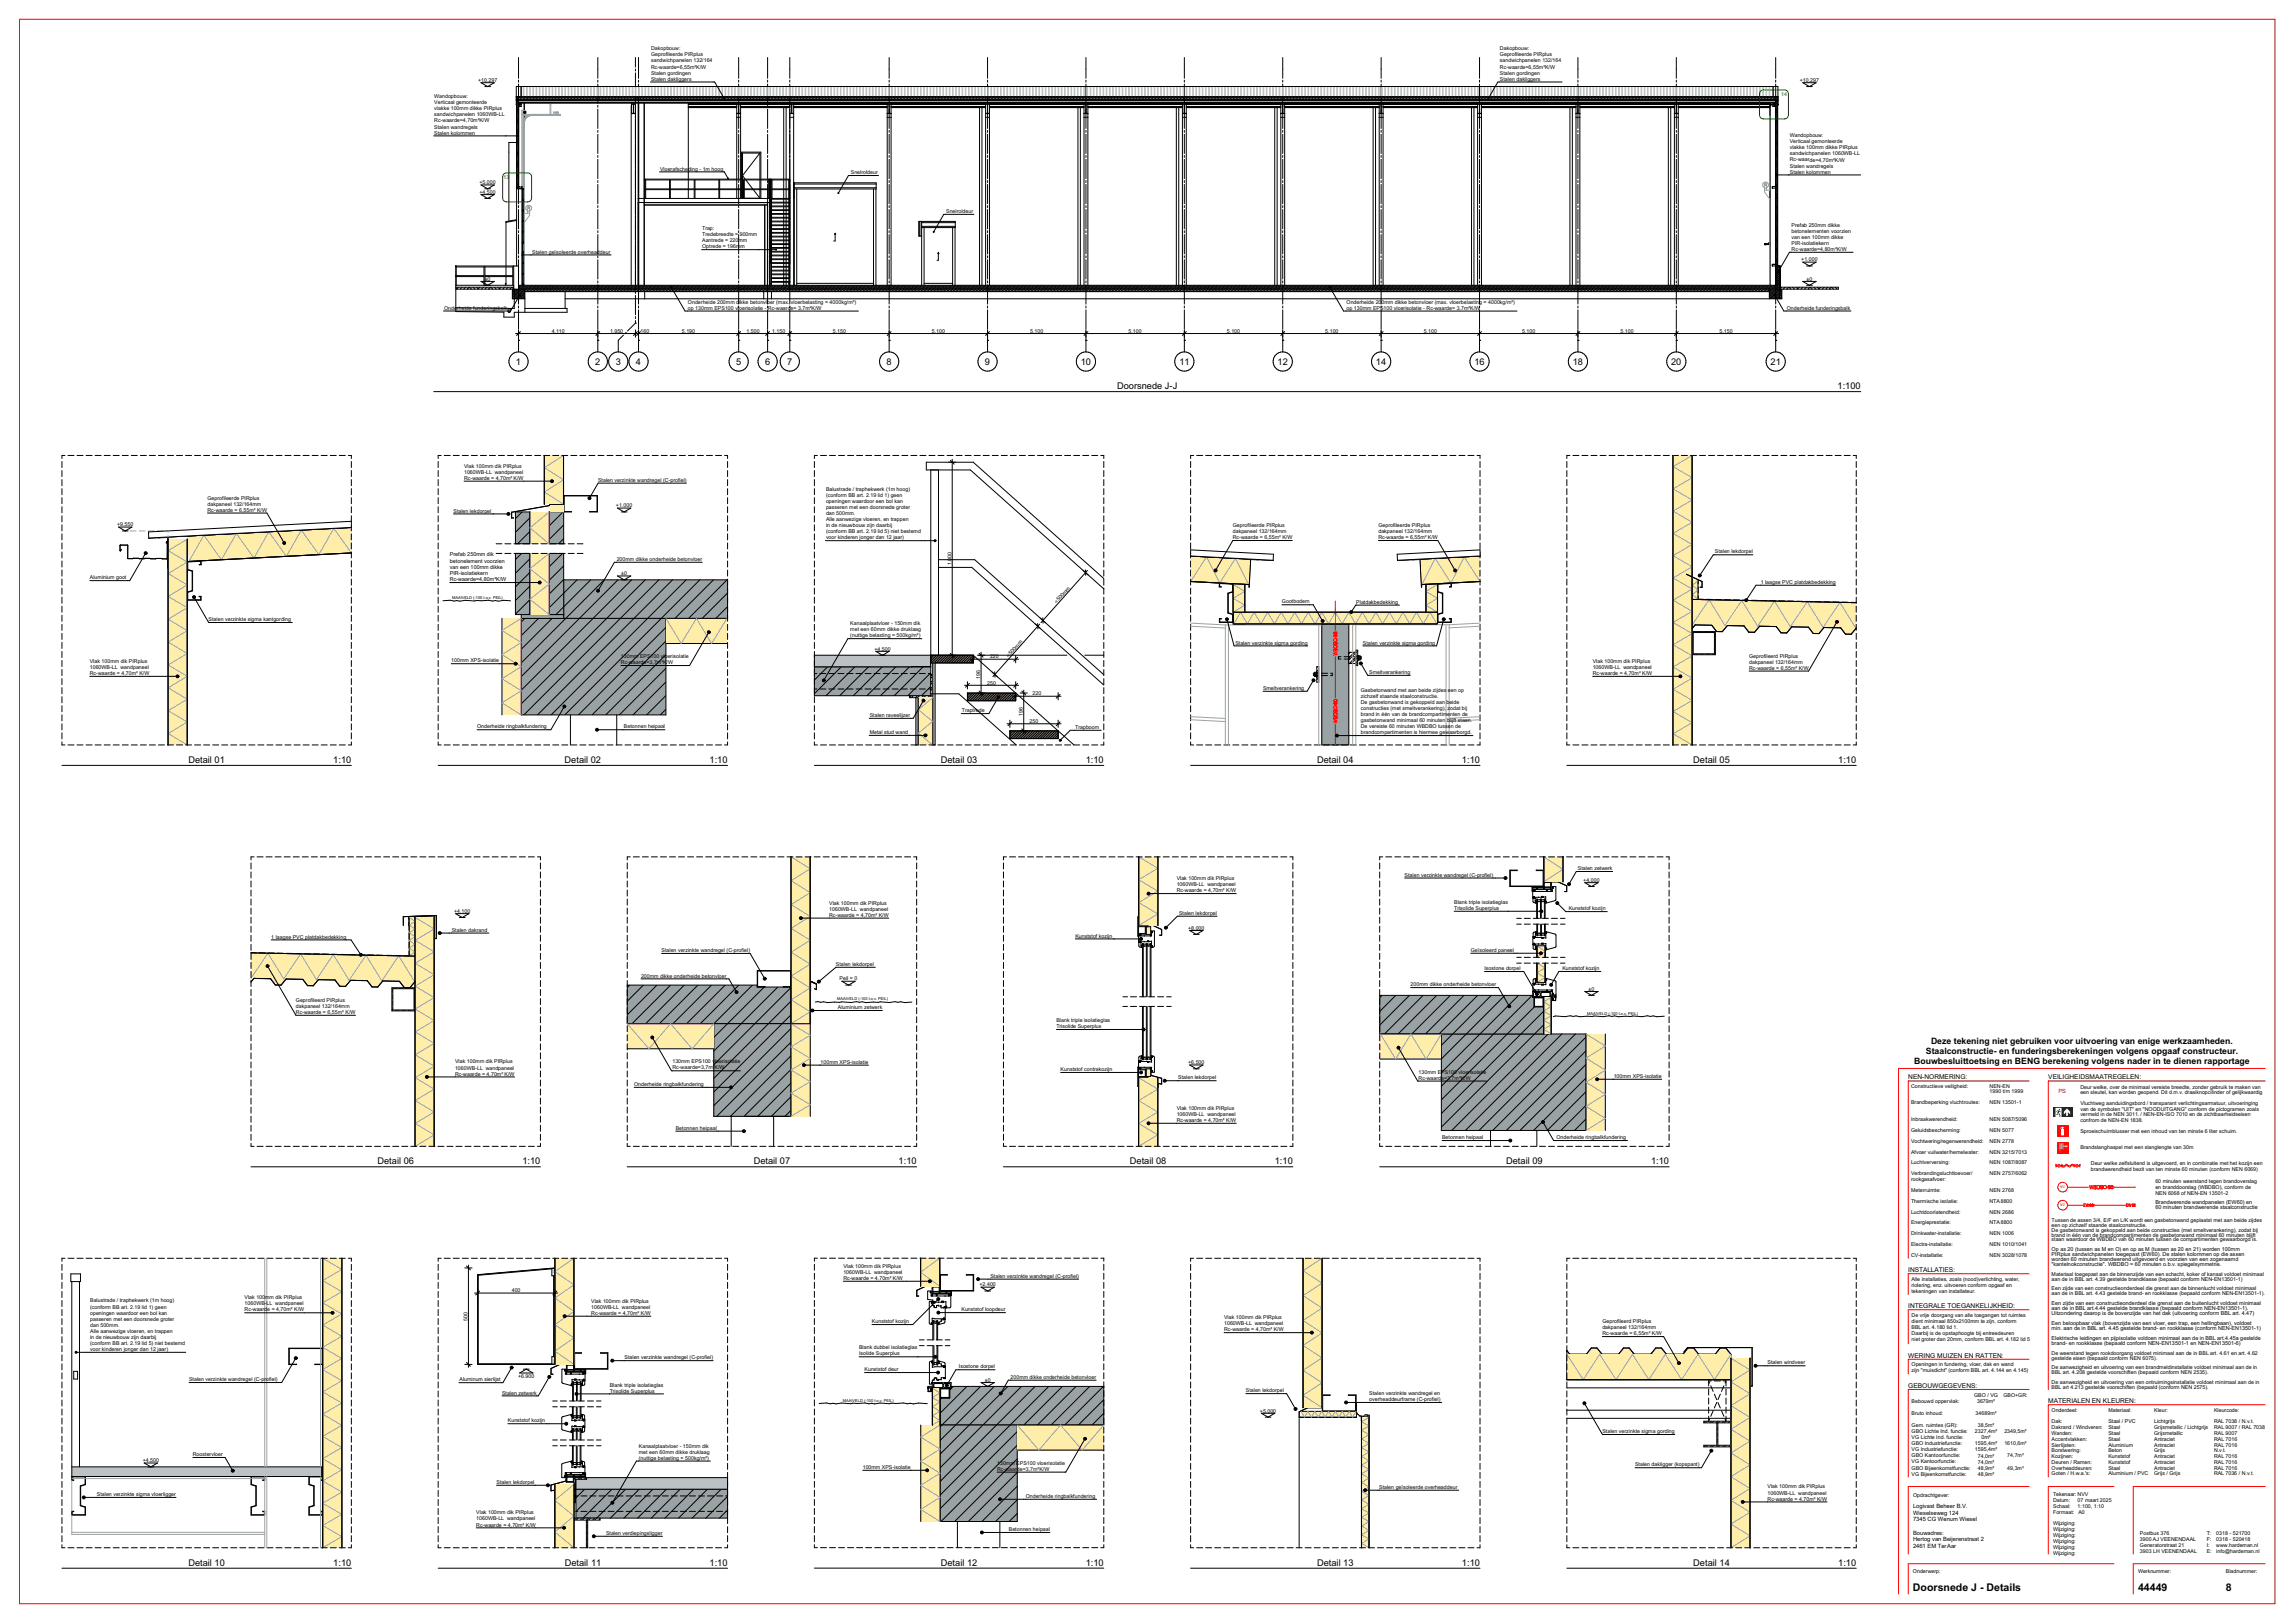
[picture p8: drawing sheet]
<svg xmlns="http://www.w3.org/2000/svg" width="1189mm" height="841mm" viewBox="0 0 1189 841" stroke-linecap="round" stroke-linejoin="round" font-family="sans-serif">
<defs><g id="words">
<g font-size="5.5">
<text x="992" y="825">Doorsnede J - Details</text>
<text x="1108" y="825">44449</text>
<text x="1154" y="825">8</text>
</g>
<g font-size="4.8">
<text x="267" y="189">1</text>
<text x="309" y="189">2</text>
<text x="319" y="189">3</text>
<text x="330" y="189">4</text>
<text x="382" y="189">5</text>
<text x="397" y="189">6</text>
<text x="408" y="189">7</text>
<text x="460" y="189">8</text>
<text x="511" y="189">9</text>
<text x="560" y="189">10</text>
<text x="611" y="189">11</text>
<text x="662" y="189">12</text>
<text x="713" y="189">14</text>
<text x="764" y="189">16</text>
<text x="815" y="189">18</text>
<text x="866" y="189">20</text>
<text x="918" y="189">21</text>
<text x="579" y="202">Doorsnede J-J</text>
<text x="952" y="202">1:100</text>
<text x="98" y="395">Detail 01</text>
<text x="173" y="395">1:10</text>
<text x="293" y="395">Detail 02</text>
<text x="368" y="395">1:10</text>
<text x="488" y="395">Detail 03</text>
<text x="563" y="395">1:10</text>
<text x="683" y="395">Detail 04</text>
<text x="758" y="395">1:10</text>
<text x="878" y="395">Detail 05</text>
<text x="953" y="395">1:10</text>
<text x="196" y="603">Detail 06</text>
<text x="271" y="603">1:10</text>
<text x="391" y="603">Detail 07</text>
<text x="466" y="603">1:10</text>
<text x="586" y="603">Detail 08</text>
<text x="661" y="603">1:10</text>
<text x="781" y="603">Detail 09</text>
<text x="856" y="603">1:10</text>
<text x="98" y="811">Detail 10</text>
<text x="173" y="811">1:10</text>
<text x="293" y="811">Detail 11</text>
<text x="368" y="811">1:10</text>
<text x="488" y="811">Detail 12</text>
<text x="563" y="811">1:10</text>
<text x="683" y="811">Detail 13</text>
<text x="758" y="811">1:10</text>
<text x="878" y="811">Detail 14</text>
<text x="953" y="811">1:10</text>
</g>
<g font-size="4.5">
<text x="1001" y="541">Deze tekening niet gebruiken voor uitvoering van enige werkzaamheden.</text>
<text x="992" y="551">Bouwbesluittoetsing en BENG berekening volgens nader in te dienen rapportage</text>
<text x="998" y="546">Staalconstructie- en funderingsberekeningen volgens opgaaf constructeur.</text>
</g>
<g font-size="3.4">
<text x="989" y="559">NEN-NORMERING:</text>
<text x="1062" y="559">VEILIGHEIDSMAATREGELEN:</text>
<text x="989" y="659">INSTALLATIES:</text>
<text x="989" y="678">INTEGRALE TOEGANKELIJKHEID:</text>
<text x="989" y="703">WERING MUIZEN EN RATTEN:</text>
<text x="989" y="719">GEBOUWGEGEVENS:</text>
<text x="1062" y="727">MATERIALEN EN KLEUREN:</text>
</g>
<text font-size="3" fill="#f00" x="1067" y="566">PS</text>
<g font-size="3">
<text x="992" y="781">Logivast Beheer B.V.</text>
<text x="992" y="785">Wieselseweg 124</text>
<text x="992" y="788">7345 CG Wenum Wiesel</text>
<text x="992" y="795">Bouwadres:</text>
<text x="992" y="799">Hertog van Beijerenstraat 2</text>
<text x="992" y="802">2461 EM TerAar</text>
</g>
<g font-size="2.8">
<text x="233" y="288">Prefab 250mm dik</text>
<text x="233" y="291">betonelement voorzien</text>
<text x="233" y="295">van een 100mm dikke</text>
<text x="233" y="298">PIR-isolatiekern</text>
<text x="233" y="301">Rc-waarde=4,80m²K/W</text>
<text x="1117" y="624">Brandwerende wandpanelen (EW60) en</text>
<text x="1117" y="627">60 minuten brandwerende staalconstructie</text>
<text x="1063" y="648">Op as 20 (tussen as M en O) en op as M (tussen as 20 en 21) worden 100mm</text>
<text x="1063" y="651">PIRplus sandwichpanelen toegepast (EW60). De stalen kolommen op die assen</text>
<text x="1063" y="654">worden 60 minuten brandwerend uitgevoerd en voorzien van een zogenaamd</text>
<text x="1063" y="656">&quot;kantelnokconstructie&quot;. WBDBO = 60 minuten o.b.v. spiegelsymmetrie.</text>
<text x="1063" y="676">Een zijde van een constructieonderdeel die grenst aan de buitenlucht voldoet minimaal</text>
<text x="1063" y="679">aan de in BBL art.4.44 gestelde brandklasse (bepaald conform NEN-EN13501-1).</text>
<text x="1063" y="681">Uitzondering daarop is de bovenzijde van het dak (uitvoering conform BBL art. 4.47)</text>
<text x="1063" y="687">Een beloopbaar vlak (bovenzijde van een vloer, een trap, een hellingbaan), voldoet</text>
<text x="1063" y="689">min. aan de in BBL art. 4.45 gestelde brand- en rookklasse (conform NEN-EN13501-1)</text>
<text x="1063" y="694">Elektrische leidingen en pijpisolatie voldoen minimaal aan de in BBL art.4.45a gestelde</text>
<text x="1063" y="697">brand- en rookklasse (bepaald conform NEN-EN13501-1 en NEN-EN13501-6)</text>
<text x="1027" y="746">0m²</text>
</g>
<g font-size="2.7">
<text x="337" y="26">Dakopbouw:</text>
<text x="337" y="29">Geprofileerde PIRplus</text>
<text x="777" y="26">Dakopbouw:</text>
<text x="777" y="29">Geprofileerde PIRplus</text>
<text x="337" y="32">sandwichpanelen 132/164</text>
<text x="337" y="36">Rc-waarde=6,55m²K/W</text>
<text x="777" y="32">sandwichpanelen 132/164</text>
<text x="777" y="36">Rc-waarde=6,55m²K/W</text>
<text x="337" y="39">Stalen gordingen</text>
<text x="337" y="42">Stalen dakliggers</text>
<text x="777" y="39">Stalen gordingen</text>
<text x="777" y="42">Stalen dakliggers</text>
<text x="248" y="42">+10.297</text>
<text x="933" y="42">+10.297</text>
<text x="225" y="51">Wandopbouw:</text>
<text x="225" y="54">Verticaal gemonteerde</text>
<text x="225" y="57">vlakke 100mm dikke PIRplus</text>
<text x="225" y="60">sandwichpanelen 1060WB-LL</text>
<text x="225" y="63">Rc-waarde=4,70m²K/W</text>
<text x="225" y="67">Stalen wandregels</text>
<text x="225" y="70">Stalen kolommen</text>
<text x="928" y="71">Wandopbouw:</text>
<text x="928" y="74">Verticaal gemonteerde</text>
<text x="928" y="77">vlakke 100mm dikke PIRplus</text>
<text x="928" y="81">sandwichpanelen 1060WB-LL</text>
<text x="928" y="84">Rc-waarde=4,70m²K/W</text>
<text x="342" y="88">Vloerafscheding - 1m hoog</text>
<text x="928" y="87">Stalen wandregels</text>
<text x="928" y="90">Stalen kolommen</text>
<text x="249" y="95">+5.000</text>
<text x="441" y="90">Snelroldeur</text>
<text x="249" y="100">+4.500</text>
<text x="490" y="110">Snelroldeur</text>
<text x="364" y="119">Trap:</text>
<text x="929" y="117">Prefab 250mm dikke</text>
<text x="364" y="122">Tredebreedte =</text>
<text x="364" y="126">Aantrede = 220mm</text>
<text x="383" y="122">900mm</text>
<text x="929" y="121">betonelementen voorzien</text>
<text x="929" y="124">van een 100mm dikke</text>
<text x="276" y="131">Stalen geïsoleerde overheaddeur</text>
<text x="364" y="129">Optrede = 196mm</text>
<text x="929" y="127">PIR-isolatiekern</text>
<text x="929" y="130">Rc-waarde=4,80m²K/W</text>
<text x="934" y="135">+1.000</text>
<text x="251" y="145">±0</text>
<text x="936" y="145">±0</text>
<text x="230" y="160">Onderheide funderingsbalk</text>
<text x="357" y="157">Onderheide 200mm dikke betonvloer (max.</text>
<text x="357" y="160">op 130mm EPS100 vloerisolatie - Rc-waarde= 3,7m²K/W</text>
<text x="410" y="157">vloerbelasting = 4000kg/m²)</text>
<text x="698" y="160">op 130mm EPS100 vloerisolatie - Rc-waarde= 3,7m²K/W</text>
<text x="698" y="157">Onderheide 20</text>
<text x="716" y="157">0mm dikke betonvloer (max. vloerbelasting = 4000kg/m²)</text>
<text x="926" y="160">Onderheide funderingsbalk</text>
<text x="286" y="172">4.110</text>
<text x="316" y="172">1.950</text>
<text x="332" y="172">160</text>
<text x="353" y="172">5.190</text>
<text x="387" y="172">1.500</text>
<text x="400" y="172">1.150</text>
<text x="432" y="172">5.150</text>
<text x="483" y="172">5.100</text>
<text x="534" y="172">5.100</text>
<text x="585" y="172">5.100</text>
<text x="636" y="172">5.100</text>
<text x="687" y="172">5.100</text>
<text x="738" y="172">5.100</text>
<text x="789" y="172">5.100</text>
<text x="840" y="172">5.100</text>
<text x="891" y="172">5.150</text>
<text x="241" y="242">Vlak 100mm dik PIRplus</text>
<text x="241" y="246">1060WB-LL wandpaneel</text>
<text x="241" y="249">Rc-waarde = 4,70m² K/W</text>
<text x="310" y="250">Stalen verzinkte wandregel (C-profiel)</text>
<text x="428" y="254">Balustrade / traphekwerk (1m hoog)</text>
<text x="428" y="257">(conform BB art. 2.19 lid 1) geen</text>
<text x="108" y="259">Geprofileerde PIRplus</text>
<text x="108" y="262">dakpaneel 132/164mm</text>
<text x="319" y="263">+1.000</text>
<text x="428" y="261">openingen waardoor een bol kan</text>
<text x="428" y="264">passeren met een doorsnede groter</text>
<text x="108" y="265">Rc-waarde = 6,55m² K/W</text>
<text x="235" y="266">Stalen lekdorpel</text>
<text x="428" y="267">dan 500mm.</text>
<text x="61" y="273">+9.550</text>
<text x="428" y="270">Alle aanwezige vloeren, en trappen</text>
<text x="428" y="273">in de nieuwbouw zijn daarbij</text>
<text x="639" y="273">Geprofileerde PIRplus</text>
<text x="714" y="273">Geprofileerde PIRplus</text>
<text x="428" y="276">(conform BB art. 2.19 lid 5) niet bestemd</text>
<text x="428" y="279">voor kinderen jonger dan 12 jaar)</text>
<text x="639" y="276">dakpaneel 132/164mm</text>
<text x="639" y="279">Rc-waarde = 6,55m² K/W</text>
<text x="714" y="276">dakpaneel 132/164mm</text>
<text x="714" y="279">Rc-waarde = 6,55m² K/W</text>
<text x="889" y="287">Stalen lekdorpel</text>
<text x="320" y="291">200mm dikke onderheide betonvloer</text>
<text x="493" y="293" transform="rotate(-90 493 293)">1.000</text>
<text x="322" y="298">±0</text>
<text x="47" y="300">Aluminium goot</text>
<text x="913" y="303">1 laagse PVC platdakbedekking</text>
<text x="548" y="313" transform="rotate(-48 548 313)">&lt;500mm</text>
<text x="664" y="313">Gootbodem</text>
<text x="703" y="313">Platdakbedekking</text>
<text x="108" y="322">Stalen verzinkte sigma kantgording</text>
<text x="441" y="324">Kanaalplaatvloer - 150mm dik</text>
<text x="441" y="327">met een 60mm dikke druklaag</text>
<text x="441" y="330">(nuttige belasting = 500kg/m²)</text>
<text x="640" y="334">Stalen verzinkte sigma gording</text>
<text x="706" y="334">Stalen verzinkte sigma gording</text>
<text x="322" y="341">130mm EPS100 vloerisolatie</text>
<text x="453" y="337">+4.500</text>
<text x="513" y="341">220</text>
<text x="523" y="341" transform="rotate(-48 523 341)">&lt;500mm</text>
<text x="907" y="341">Geprofileerd PIRplus</text>
<text x="47" y="344">Vlak 100mm dik PIRplus</text>
<text x="47" y="347">1060WB-LL wandpaneel</text>
<text x="234" y="343">100mm XPS-isolatie</text>
<text x="322" y="344">Rc-waarde=3,7m²K/W</text>
<text x="826" y="344">Vlak 100mm dik PIRplus</text>
<text x="826" y="347">1060WB-LL wandpaneel</text>
<text x="907" y="344">dakpaneel 132/164mm</text>
<text x="907" y="347">Rc-waarde = 6,55m² K/W</text>
<text x="47" y="350">Rc-waarde = 4,70m² K/W</text>
<text x="508" y="352" transform="rotate(-90 508 352)">196</text>
<text x="710" y="349">Smeltverankering</text>
<text x="826" y="350">Rc-waarde = 4,70m² K/W</text>
<text x="512" y="355">250</text>
<text x="655" y="358">Smeltverankering</text>
<text x="705" y="358">Gasbetonwand met aan beide zijdes</text>
<text x="750" y="358">een op</text>
<text x="535" y="360">220</text>
<text x="705" y="362">zichzelf staande staalconstructie.</text>
<text x="705" y="365">De gasbetonwand is gekoppeld aan</text>
<text x="750" y="365">beide</text>
<text x="451" y="372">Stalen raveelijzer</text>
<text x="499" y="369">Traptrede</text>
<text x="530" y="371" transform="rotate(-90 530 371)">196</text>
<text x="705" y="368">constructies (met smeltverankering),</text>
<text x="705" y="371">brand in één van de brandcompartimenten de</text>
<text x="750" y="368">zodat bij</text>
<text x="247" y="377">Onderheide ringbalkfundering</text>
<text x="323" y="377">Betonnen heipaal</text>
<text x="534" y="375">250</text>
<text x="557" y="378">Trapboom</text>
<text x="705" y="374">gasbetonwand minimaal 60 minuten</text>
<text x="705" y="377">De vereiste 60 minuten WBDBO tussen de</text>
<text x="750" y="374">blijft staan.</text>
<text x="451" y="380">Metal stud wand</text>
<text x="705" y="380">brandcompartimenten is hiermee gewaarborgd.</text>
<text x="728" y="454">Stalen verzinkte wandregel (C-profiel)</text>
<text x="818" y="451">Stalen zetwerk</text>
<text x="610" y="456">Vlak 100mm dik PIRplus</text>
<text x="610" y="459">1060WB-LL wandpaneel</text>
<text x="821" y="457">+4.000</text>
<text x="610" y="462">Rc-waarde = 4,70m² K/W</text>
<text x="235" y="473">+4.100</text>
<text x="430" y="469">Vlak 100mm dik PIRplus</text>
<text x="430" y="472">1060WB-LL wandpaneel</text>
<text x="754" y="468">Blank triple isolatieglas</text>
<text x="754" y="472">Trisolide Superplus</text>
<text x="813" y="472">Kunststof kozijn</text>
<text x="430" y="475">Rc-waarde = 4,70m² K/W</text>
<text x="611" y="474">Stalen lekdorpel</text>
<text x="234" y="483">Stalen dakrand</text>
<text x="557" y="486">Kunststof kozijn</text>
<text x="616" y="482">+8.000</text>
<text x="141" y="486">1 laagse PVC platdakbedekking</text>
<text x="343" y="493">Stalen verzinkte wandregel (C-profiel)</text>
<text x="762" y="493">Geïsoleerd paneel</text>
<text x="433" y="501">Stalen lekdorpel</text>
<text x="769" y="503">Isostone dorpel</text>
<text x="810" y="503">Kunststof kozijn</text>
<text x="332" y="507">200mm dikke onderheide betonvloer</text>
<text x="435" y="508">Peil = 0</text>
<text x="731" y="511">200mm dikke onderheide betonvloer</text>
<text x="823" y="513">±0</text>
<text x="153" y="519">Geprofileerd PIRplus</text>
<text x="153" y="522">dakpaneel 132/164mm</text>
<text x="153" y="525">Rc-waarde = 6,55m² K/W</text>
<text x="434" y="523">Aluminium zetwerk</text>
<text x="548" y="530">Blank triple isolatieglas</text>
<text x="548" y="533">Trisolide Superplus</text>
<text x="236" y="551">Vlak 100mm dik PIRplus</text>
<text x="349" y="551">130mm EPS100 vloerisolatie</text>
<text x="425" y="551">100mm XPS-isolatie</text>
<text x="616" y="551">+6.500</text>
<text x="236" y="554">1060WB-LL wandpaneel</text>
<text x="236" y="557">Rc-waarde = 4,70m² K/W</text>
<text x="349" y="554">Rc-waarde=3,7m²K/W</text>
<text x="550" y="555">Kunststof contrakozijn</text>
<text x="735" y="556">130mm EPS100 vloerisolatie</text>
<text x="329" y="563">Onderheide ringbalkfundering</text>
<text x="611" y="559">Stalen lekdorpel</text>
<text x="735" y="560">Rc-waarde=3,7m²K/W</text>
<text x="836" y="559">100mm XPS-isolatie</text>
<text x="991" y="564">Constructieve veiligheid:</text>
<text x="1031" y="564">NEN-EN</text>
<text x="1031" y="567">1990 t/m 1999</text>
<text x="1078" y="564">Deur welke, over de minimaal vereiste breedte, zonder gebruik te maken van</text>
<text x="1078" y="567">een sleutel, kan worden geopend. Dit d.m.v. draaiknopcilinder of gelijkwaardig</text>
<text x="610" y="575">Vlak 100mm dik PIRplus</text>
<text x="991" y="572">Brandbeperking vluchtroutes:</text>
<text x="1031" y="572">NEN 13501-1</text>
<text x="1078" y="573">Vluchtweg aanduidingsbord / transparant verlichtingsarmatuur, uitvoeringing</text>
<text x="1078" y="576">van de symbolen &quot;UIT&quot; en &quot;NOODUITGANG&quot; conform de pictogramen zoals</text>
<text x="610" y="578">1060WB-LL wandpaneel</text>
<text x="610" y="581">Rc-waarde = 4,70m² K/W</text>
<text x="991" y="581">Inbraakwerendheid:</text>
<text x="1031" y="581">NEN 5087/5096</text>
<text x="1078" y="578">vermeld in de NEN 3011. / NEN-EN-ISO 7010 en de zichtbaarheidseisen</text>
<text x="1078" y="581">confrom de NEN-EN 1838.</text>
<text x="350" y="585">Betonnen heipaal</text>
<text x="991" y="586">Geluidsbescherming:</text>
<text x="1031" y="586">NEN 5077</text>
<text x="1078" y="587">Sproeischuimblusser met een inhoud van ten minste 6 liter schuim.</text>
<text x="747" y="590">Betonnen heipaal</text>
<text x="807" y="590">Onderheide ringbalkfundering</text>
<text x="991" y="592">Vochtwering/regenwerendheid:</text>
<text x="1031" y="592">NEN 2778</text>
<text x="991" y="598">Afvoer vuilwater/hemelwater:</text>
<text x="1031" y="598">NEN 3215/7013</text>
<text x="1078" y="595">Brandslanghaspel met een slanglengte van 30m</text>
<text x="991" y="603">Luchtverversing:</text>
<text x="1031" y="603">NEN 1087/8087</text>
<text x="1084" y="604">Deur welke zelfsluitend is uitgevoerd, en in combinatie met het kozijn een</text>
<text x="991" y="609">Verbrandingsluchttoevoer/</text>
<text x="991" y="612">rookgasafvoer:</text>
<text x="1031" y="609">NEN 2757/6062</text>
<text x="1084" y="607">brandwerendheid bezit van ten minste 60 minuten (conform NEN 6069)</text>
<text x="991" y="618">Meterruimte:</text>
<text x="1031" y="618">NEN 2768</text>
<text x="1117" y="613">60 minuten weerstand tegen brandoverslag</text>
<text x="1117" y="616">en branddoorslag (WBDBO), conform de</text>
<text x="991" y="623">Thermische isolatie:</text>
<text x="1031" y="623">NTA 8800</text>
<text x="1117" y="619">NEN 6068 of NEN-EN 13501-2</text>
<text x="991" y="629">Luchtdoorlatendheid:</text>
<text x="1031" y="629">NEN 2686</text>
<text x="991" y="635">Energieprestatie:</text>
<text x="1031" y="635">NTA 8800</text>
<text x="1063" y="633">Tussen de assen 3/4, E/F en L/K wordt een gasbetonwand geplaatst met aan beide zijdes</text>
<text x="1063" y="636">een op zichzelf staande staalconstructie.</text>
<text x="991" y="640">Drinkwater-installatie:</text>
<text x="1031" y="640">NEN 1006</text>
<text x="1063" y="638">De gasbetonwand is gekoppeld aan beide constructies (met smeltverankering), zodat bij</text>
<text x="1063" y="641">brand in één van de brandcompartimenten de gasbetonwand minimaal 60 minuten blijft</text>
<text x="991" y="646">Electra-installatie:</text>
<text x="1031" y="646">NEN 1010/1041</text>
<text x="1063" y="643">staan waardoor de WBDBO van 60 minuten tussen de compartimenten gewaarborgd is.</text>
<text x="991" y="651">CV-installatie:</text>
<text x="1031" y="651">NEN 3028/1078</text>
<text x="437" y="657">Vlak 100mm dik PIRplus</text>
<text x="437" y="660">1060WB-LL wandpaneel</text>
<text x="437" y="663">Rc-waarde = 4,70m² K/W</text>
<text x="513" y="662">Stalen verzinkte wandregel (C-profiel)</text>
<text x="991" y="664">Alle installaties, zoals (nood)verlichting, water,</text>
<text x="1063" y="661">Materiaal toegepast aan de binnenzijde van een schacht, koker of kanaal voldoet minimaal</text>
<text x="1063" y="664">aan de in BBL art. 4.39 gestelde brandklasse (bepaald conform NEN-EN13501-1)</text>
<text x="265" y="670">400</text>
<text x="508" y="667">+2.400</text>
<text x="991" y="667">riolering, enz. uitvoeren conform opgaaf en</text>
<text x="991" y="670">tekeningen van installateur.</text>
<text x="1063" y="669">Een zijde van een constructieonderdeel die grenst aan de binnenlucht voldoet minimaal</text>
<text x="1063" y="671">aan de in BBL art. 4.43 gestelde brand- en rookklasse (bepaald conform NEN-EN13501-1).</text>
<text x="47" y="675">Balustrade / traphekwerk (1m hoog)</text>
<text x="127" y="673">Vlak 100mm dik PIRplus</text>
<text x="127" y="676">1060WB</text>
<text x="137" y="676">-LL wandpaneel</text>
<text x="306" y="675">Vlak 100mm dik PIRplus</text>
<text x="47" y="678">(conform BB art. 2.19 lid 1) geen</text>
<text x="47" y="681">openingen waardoor een bol kan</text>
<text x="127" y="680">Rc-waarde = 4,70m² K/W</text>
<text x="306" y="678">1060WB-LL wandpaneel</text>
<text x="306" y="681">Rc-waarde = 4,70m² K/W</text>
<text x="498" y="679">Kunststof loopdeur</text>
<text x="634" y="684">Vlak 100mm dik PIRplus</text>
<text x="991" y="682">De vrije doorgang van alle toegangen tot ruimtes</text>
<text x="47" y="684">passeren met een doorsnede groter</text>
<text x="47" y="687">dan 500mm.</text>
<text x="242" y="684" transform="rotate(-90 242 684)">500</text>
<text x="452" y="686">Kunststof kozijn</text>
<text x="634" y="687">1060WB-LL wandpaneel</text>
<text x="634" y="690">Rc-waarde = 4,70m² K/W</text>
<text x="831" y="686">Geprofileerd PIRplus</text>
<text x="831" y="689">dakpaneel 132/164mm</text>
<text x="991" y="686">dient minimaal 850x2100mm te zijn, conform</text>
<text x="991" y="689">BBL art. 4.180 lid 1.</text>
<text x="47" y="691">Alle aanwezige vloeren, en trappen</text>
<text x="47" y="694">in de nieuwbouw zijn daarbij</text>
<text x="831" y="692">Rc-waarde = 6,55m² K/W</text>
<text x="991" y="692">Daarbij is de opstaphoogte bij entreedeuren</text>
<text x="991" y="695">niet groter dan 20mm, conform BBL art. 4.182 lid 5</text>
<text x="47" y="697">(conform BB art. 2.19 lid 5) niet bestemd</text>
<text x="47" y="700">voor kinderen jonger dan 12 jaar)</text>
<text x="445" y="699">Blank dubbel isolatieglas</text>
<text x="324" y="704">Stalen verzinkte wandregel (C-profiel)</text>
<text x="445" y="702">Isolide Superplus</text>
<text x="916" y="707">Stalen windveer</text>
<text x="1063" y="702">De weerstand tegen rookdoorgang voldoet minimaal aan de in BBL art. 4.61 en art. 4.62</text>
<text x="1063" y="705">gestelde eisen (bepaald conform NEN 6075).</text>
<text x="269" y="714">+6.900</text>
<text x="448" y="711">Kunststof deur</text>
<text x="497" y="709">Isostone dorpel</text>
<text x="991" y="708">Openingen in fundering, vloer, dak en wand</text>
<text x="991" y="711">zijn &quot;muisdicht&quot; (conform BBL art. 4.144 en 4.145)</text>
<text x="1063" y="710">De aanwezigheid en uitvoering van een brandmeldinstallatie voldoet minimaal aan de in</text>
<text x="1063" y="712">BBL art. 4.208 gestelde voorschiften (bepaald conform NEN 2535).</text>
<text x="98" y="716">Stalen verzinkte wandregel (C-profiel)</text>
<text x="238" y="716">Aluminum sierlijst</text>
<text x="316" y="718">Blank triple isolatieglas</text>
<text x="510" y="716">±0</text>
<text x="524" y="714">200mm dikke onderheide betonvloer</text>
<text x="1063" y="717">De aanwezigheid en uitvoering van een ontruimingsinstallatie voldoet minimaal aan de in</text>
<text x="1063" y="720">BBL art 4.213 gestelde voorschiften (bepaald (conform NEN 2575).</text>
<text x="260" y="723">Stalen zetwerk</text>
<text x="316" y="722">Trisolide Superplus</text>
<text x="646" y="721">Stalen lekdorpel</text>
<text x="710" y="723">Stalen verzinkte wandregel en</text>
<text x="1023" y="724">GBO / VG</text>
<text x="1038" y="724">GBO+GR:</text>
<text x="653" y="732">+5.000</text>
<text x="710" y="726">overheaddeurframe (C-profiel)</text>
<text x="991" y="727">Bebouwd oppervlak:</text>
<text x="1025" y="727">3679m²</text>
<text x="1063" y="732">Onderdeel:</text>
<text x="1093" y="732">Materiaal:</text>
<text x="1117" y="732">Kleur:</text>
<text x="1148" y="732">Kleurcode:</text>
<text x="263" y="737">Kunststof kozijn</text>
<text x="991" y="733">Bruto inhoud:</text>
<text x="1024" y="733">34689m³</text>
<text x="1063" y="738">Dak:</text>
<text x="1093" y="738">Staal / PVC</text>
<text x="1117" y="738">Lichtgrijs</text>
<text x="1148" y="738">RAL 7038 / N.v.t.</text>
<text x="831" y="743">Stalen verzinkte sigma gording</text>
<text x="991" y="739">Gem. ruimtes (GR):</text>
<text x="991" y="743">GBO Lichte Ind. functie:</text>
<text x="1024" y="743">2327,4m²</text>
<text x="1025" y="739">38,5m²</text>
<text x="1039" y="743">2349,5m²</text>
<text x="1063" y="741">Dakrand / Windveren:</text>
<text x="1063" y="744">Wanden:</text>
<text x="1093" y="741">Staal</text>
<text x="1093" y="744">Staal</text>
<text x="1117" y="741">Grijsmetallic / Lichtgrijs</text>
<text x="1117" y="744">Grijsmetallic</text>
<text x="1148" y="741">RAL 9007 / RAL 7038</text>
<text x="1148" y="744">RAL 9007</text>
<text x="991" y="746">VG Lichte Ind. functie:</text>
<text x="991" y="749">GBO Industriefunctie:</text>
<text x="1024" y="749">1595,4m²</text>
<text x="1039" y="749">1610,6m²</text>
<text x="1063" y="747">Accentvlakken:</text>
<text x="1063" y="750">Sierlijsten:</text>
<text x="1093" y="747">Staal</text>
<text x="1093" y="750">Aluminium</text>
<text x="1117" y="747">Antraciet</text>
<text x="1117" y="750">Antraciet</text>
<text x="1148" y="747">RAL 7016</text>
<text x="1148" y="750">RAL 7016</text>
<text x="100" y="755">Roostervloer</text>
<text x="331" y="750">Kanaalplaatvloer - 150mm dik</text>
<text x="331" y="753">met een 60mm dikke druklaag</text>
<text x="991" y="752">VG Industriefunctie:</text>
<text x="991" y="755">GBO Kantoorfunctie:</text>
<text x="1024" y="752">1595,4m²</text>
<text x="1025" y="755">74,0m²</text>
<text x="1040" y="755">74,7m²</text>
<text x="1063" y="753">Borstwering:</text>
<text x="1063" y="756">Kozijnen:</text>
<text x="1093" y="753">Beton</text>
<text x="1093" y="756">Kunststof</text>
<text x="1117" y="753">Grijs</text>
<text x="1117" y="756">Antraciet</text>
<text x="1148" y="753">N.v.t.</text>
<text x="1148" y="756">RAL 7016</text>
<text x="74" y="758">+4.500</text>
<text x="331" y="756">(nuttige belasting = 500kg/m²)</text>
<text x="447" y="761">100mm XPS-isolatie</text>
<text x="517" y="759">130mm EPS100 vloerisolatie</text>
<text x="847" y="760">Stalen dakligger (kopspant)</text>
<text x="991" y="758">VG Kantoorfunctie:</text>
<text x="991" y="761">GBO Bijeenkomstfunctie:</text>
<text x="1025" y="758">74,0m²</text>
<text x="1025" y="762">48,9m²</text>
<text x="1040" y="761">49,3m²</text>
<text x="1063" y="759">Deuren / Ramen:</text>
<text x="1063" y="762">Overheaddeuren:</text>
<text x="1093" y="759">Kunststof</text>
<text x="1093" y="762">Staal</text>
<text x="1117" y="759">Antraciet</text>
<text x="1117" y="762">Antraciet</text>
<text x="1148" y="759">RAL 7016</text>
<text x="1148" y="762">RAL 7016</text>
<text x="517" y="762">Rc-waarde=3,7m²K/W</text>
<text x="991" y="765">VG Bijeenkomstfunctie:</text>
<text x="1025" y="765">48,9m²</text>
<text x="1063" y="764">Goten / H.w.a.'s:</text>
<text x="1093" y="764">Aluminium / PVC</text>
<text x="1117" y="764">Grijs / Grijs</text>
<text x="1148" y="764">RAL 7036 / N.v.t.</text>
<text x="257" y="769">Stalen lekdorpel</text>
<text x="715" y="772">Stalen geïsoleerde overheaddeur</text>
<text x="916" y="771">Vlak 100mm dik PIRplus</text>
<text x="50" y="775">Stalen verzinkte sigma vloerligger</text>
<text x="532" y="776">Onderheide ringbalkfundering</text>
<text x="916" y="774">1060WB-LL wandpaneel</text>
<text x="916" y="778">Rc-waarde = 4,70m² K/W</text>
<text x="992" y="776">Opdrachtgever:</text>
<text x="1064" y="775">Tekenaar: NVV</text>
<text x="1064" y="778">Datum:</text>
<text x="1077" y="778">07 maart 2025</text>
<text x="247" y="785">Vlak 100mm dik PIRplus</text>
<text x="1064" y="782">Schaal:</text>
<text x="1064" y="785">Formaat:</text>
<text x="1077" y="782">1:100, 1:10</text>
<text x="1077" y="785">A0</text>
<text x="247" y="788">1060WB-LL wandpaneel</text>
<text x="247" y="791">Rc-waarde = 4,70m² K/W</text>
<text x="1064" y="790">Wijziging:</text>
<text x="314" y="795">Stalen verdiepingsligger</text>
<text x="523" y="793">Betonnen heipaal</text>
<text x="1064" y="793">Wijziging:</text>
<text x="1064" y="796">Wijziging:</text>
<text x="1109" y="795">Postbus 376</text>
<text x="1144" y="795">T:</text>
<text x="1149" y="795">0318 - 521700</text>
<text x="1064" y="800">Wijziging:</text>
<text x="1064" y="803">Wijziging:</text>
<text x="1109" y="799">3900 AJ VEENENDAAL</text>
<text x="1109" y="802">Generatorstraat 21</text>
<text x="1144" y="799">F:</text>
<text x="1144" y="802">I:</text>
<text x="1149" y="799">0318 - 520418</text>
<text x="1149" y="802">www.hardeman.nl</text>
<text x="1064" y="806">Wijziging:</text>
<text x="1109" y="805">3903 LH VEENENDAAL</text>
<text x="1144" y="805">E:</text>
<text x="1149" y="805">info@hardeman.nl</text>
<text x="992" y="815">Onderwerp:</text>
<text x="1108" y="815">Werknummer:</text>
<text x="1154" y="815">Bladnummer:</text>
</g>
<g font-size="2.7" fill="#008000">
<text x="923" y="50">14</text>
<text x="261" y="93">13</text>
</g>
<g font-size="2.1">
<text x="234" y="310">MAAIVELD (-100 t.o.v. PEIL)</text>
<text x="434" y="518">MAAIVELD (-100 t.o.v. PEIL)</text>
<text x="823" y="526">MAAIVELD (-100 t.o.v. PEIL)</text>
<text x="437" y="726">MAAIVELD (-100 t.o.v. PEIL)</text>
</g>
<g font-size="2.1" fill="#f00">
<text x="1068" y="616">60</text>
<text x="1068" y="625">60</text>
</g>
<text font-size="1.4" fill="#fff" x="10" y="831">GSPublisherVersion 1311.80.80.100</text>
</g></defs>
<path d="M1066 583h6v6h-6z" fill-rule="evenodd" fill="#f00"/>
<path d="M1068 584h2l-1 1h1v3h-2v-3h1h-1z" fill-rule="evenodd" fill="#fff"/>
<path d="M1064 574h10v5h-10z" fill-rule="evenodd" fill="#008000"/>
<g fill="#fff">
<path d="M1065 574v5h3v-3h-1v1l1 1-1-1v1h-2l1-1 1-1h-1v-1l2 1v-2zM1067 575a.5 .5 0 0 1 1 0 .5 .5 0 0 1-1 0z" fill-rule="evenodd"/>
<path d="M1070 576l1-2 2 2v1l-1-1v2h-1v-2l-1 1z" fill-rule="evenodd"/>
</g>
<path d="M1066 592h6v6h-6z" fill-rule="evenodd" fill="#f00"/>
<g fill="#fff">
<path d="M1068 592v4z" fill-rule="evenodd"/>
<path d="M1067 592v4z" fill-rule="evenodd"/>
<path d="M1068 592v3z" fill-rule="evenodd"/>
<path d="M1068 592v3z" fill-rule="evenodd"/>
<path d="M1069 592v3z" fill-rule="evenodd"/>
<path d="M1069 592v3z" fill-rule="evenodd"/>
<path d="M1069 592v3z" fill-rule="evenodd"/>
<path d="M1069 592l1 4v-2l1 1 1-1-1-1-1 1z" fill-rule="evenodd"/>
</g>
<g fill="none" stroke="#f00" stroke-width=".52">
<path d="M10 10h1169v821h-1169zM1174 554h-190v272M1052 560h-63v92M1174 560h-112v160M1065 604h13M1065 603l2 2M1067 603l-2 2M1067 603l2 2M1069 603l-2 2M1069 604a.9 .9 0 0 0 1 1 .9 .9 0 0 0 1-1h1a.9 .9 0 0 0 1 1 .9 .9 0 0 0 1-1v-1l1 1M1072 615h10M1075 603l1 2"/>
<path d="M1076 603l-1 2M1077 603l1 2M1078 603l-1 2M1083 614v2l1-2v2l1-2M1085 615h1M1086 615h.1M1086 616h.1M1086 615l-1-1v2h1M1086 615v1M1088 616h.1M1088 615h.1M1088 615l-1-1v2h1"/>
<path d="M1088 615v1M1089 615h.1M1089 616h.1M1089 615h1l-1-1v2M1089 615h1l-1 1M1092 615h.1M1093 615h.1M1093 615v1M1094 615h-1M1094 615h.1M1094 616h.1M1094 616h1"/>
<path d="M1094 615v1M1094 615h1M1095 616h.1M1095 615h.1M1095 615v1M1096 615h11M1072 625h8M1080 624h1M1081 624h-1v1h1M1081 624l1 1v-1v1l1-1M1083 624h.1M1083 624h1"/>
<path d="M1083 624v1h1M1083 625h1M1084 624h.1M1084 625h.1M1084 624h1M1084 625h1M1084 624v1M1085 625h.1M1085 624h.1M1085 624v1M1086 625h16M1102 624h1"/>
<path d="M1103 624h-1v1h1M1103 624l1 1v-1v1l1-1M1105 624h.1M1105 624h1M1105 624v1h1M1105 625h1M1106 624h.1M1106 625h.1M1106 625h1M1106 624v1M1107 624h.1M1107 625h.1"/>
<path d="M1107 624h-1M1052 660h-63v11M1052 679h-63v17M1052 704h-63v8M1052 720h-63v45M1174 728h-112v37M1052 770h-63v35M1096 770h-34v35M1174 770h-68v35M1096 810h-107v16M1174 810h-68v16"/>
<circle cx="1091" cy="615" r=".9"/>
<circle cx="1093" cy="616" r=".5"/>
</g>
<!-- layer: Info Algemeen -->
<g fill="none" stroke="#f00" stroke-width=".52">
<circle cx="1069" cy="615" r="2.5"/>
<circle cx="1069" cy="625" r="2.5"/>
</g>
<!-- layer: 28 Draagconstructies -->
<path d="M327 54h2h-1v5h1h-2h1v-5z" fill-rule="evenodd" fill="#fff"/>
<path d="M328 54h.1M328 57h.1M328 55h.1M328 58h.1M329 59h.1" fill="none" stroke="#000" stroke-width=".52"/>
<path d="M382 54h2h-1v5h1h-2h1v-5z" fill-rule="evenodd" fill="#fff"/>
<path d="M382 54h.1M383 54h.1M383 58h.1M383 55v1M383 59h.1" fill="none" stroke="#000" stroke-width=".52"/>
<path d="M409 54h2h-1v5h1h-2h1v-5z" fill-rule="evenodd" fill="#fff"/>
<path d="M409 59h1M410 54h.1M410 56v1M410 57v1M411 54h.1" fill="none" stroke="#000" stroke-width=".52"/>
<path d="M269 54h1h-1v1h1h-1v-1z" fill-rule="evenodd" fill="#fff"/>
<path d="M269 55h.1M270 54h.1" fill="none" stroke="#000" stroke-width=".52"/>
<path d="M919 54h1v1h-1h1v-1z" fill-rule="evenodd" fill="#fff"/>
<path d="M919 54h.1M920 54v1M920 54h.1M920 55h.1" fill="none" stroke="#000" stroke-width=".52"/>
<!-- layer: 21 Buitenwanden -->
<g fill="#000">
<path d="M270 98h1z" fill-rule="evenodd"/>
<path d="M271 115v5z" fill-rule="evenodd"/>
<path d="M271 109v6z" fill-rule="evenodd"/>
<path d="M271 104v5z" fill-rule="evenodd"/>
<path d="M271 120v6z" fill-rule="evenodd"/>
<path d="M271 114v6z" fill-rule="evenodd"/>
<path d="M271 109v6z" fill-rule="evenodd"/>
<path d="M271 104v5z" fill-rule="evenodd"/>
<path d="M271 98v6z" fill-rule="evenodd"/>
<path d="M271 98v6z" fill-rule="evenodd"/>
<path d="M271 136v6z" fill-rule="evenodd"/>
<path d="M271 131v5z" fill-rule="evenodd"/>
<path d="M271 125v1z" fill-rule="evenodd"/>
<path d="M271 120v6z" fill-rule="evenodd"/>
<path d="M271 130v1z" fill-rule="evenodd"/>
<path d="M271 136v6z" fill-rule="evenodd"/>
<path d="M271 131v5z" fill-rule="evenodd"/>
<path d="M271 125v1z" fill-rule="evenodd"/>
<path d="M271 142v5z" fill-rule="evenodd"/>
<path d="M271 142v5z" fill-rule="evenodd"/>
<circle cx="271" cy="148" r=".3"/>
</g>
<g fill="none" stroke="#000" stroke-width=".52">
<path d="M271 99h.1M271 98h.1M271 116h.1M271 118v1M271 110h.1M271 113h.1M271 104v1M271 107h.1M271 101v1M271 104h.1M271 115h.1M271 117v1"/>
<path d="M271 112h.1M271 109h.1M271 106v1M271 103v1M271 100v1M271 138v1M271 133h.1M271 135v1M271 121v1M271 124h.1M271 126v5M271 127h.1"/>
<path d="M271 130h.1M271 129h.1M271 137v1M271 134v1M271 132h.1M271 123v1M271 120v1M271 126h.1M271 144h.1M271 147h.1M271 141h.1M271 146h.1"/>
<path d="M271 143h.1M271 140v1"/>
</g>
<circle cx="272" cy="58" r=".5" fill="#fff"/>
<path d="M920 103h1v35h-1z" fill-rule="evenodd" fill="#fea"/>
<g fill="none" stroke="#000" stroke-width=".52">
<path d="M920 119h.1M920 118h.1M920 117h.1M920 116h.1M920 115h.1M920 114h.1M920 112h.1M920 111h.1M920 110h.1M920 109h.1M920 108h.1M920 107h.1"/>
<path d="M920 106h.1M920 104h.1M920 103h.1M921 103l-1 1h1l-1 1 1 1h-1l1 1h-1l1 1h-1l1 1-1 1h1l-1 1h1l-1 1h1l-1 1 1 1h-1l1 1h-1l1 1h-1l1 1-1 1h1l-1 1h1l-1 1h1l-1 1 1 1h-1l1 1h-1l1 1h-1l1 1-1 1h1l-1 1h1l-1 1h1l-1 1 1 1h-1l1 1h-1l1 1h-1l1 1-1 1h1l-1 1h1l-1 1h1l-1 1 1 1M921 119h.1M921 114h.1M921 111h.1M921 106h.1M921 120h.1M921 118h.1M921 116h.1M921 115h.1"/>
<path d="M921 113h.1M921 112h.1M921 110h.1M921 108h.1M921 107h.1M921 105h.1M921 104h.1M920 136h.1M920 135h.1M920 134h.1M920 133h.1M920 132h.1"/>
<path d="M920 131h.1M920 130h.1M920 128h.1M920 127h.1M920 126h.1M920 125h.1M920 124h.1M920 123h.1M920 122h.1M920 120h.1M920 138h.1M921 135h.1"/>
<path d="M921 130h.1M921 127h.1M921 122h.1M921 137h.1M921 136h.1M921 134h.1M921 132h.1M921 131h.1M921 129h.1M921 128h.1M921 126h.1M921 124h.1"/>
<path d="M921 123h.1M921 121h.1"/>
</g>
<g fill="#fff">
<path d="M920 103v35z" fill-rule="evenodd"/>
<path d="M921 103v35z" fill-rule="evenodd"/>
</g>
<path d="M920 52h1v51h-1z" fill-rule="evenodd" fill="#fea"/>
<g fill="none" stroke="#000" stroke-width=".52">
<path d="M920 60h.1M920 59h.1M920 57v1M920 56h.1M920 55h.1M920 54h.1M920 53h.1M920 52h.1M920 58h.1M921 52h-1l1 1-1 1h1l-1 1h1l-1 1h1l-1 1 1 1h-1l1 1h-1l1 1h-1l1 1-1 1h1l-1 1h1l-1 1h1l-1 1 1 1h-1l1 1h-1l1 1h-1l1 1-1 1h1l-1 1h1l-1 1h1l-1 1 1 1h-1l1 1h-1l1 1h-1l1 1-1 1h1l-1 1h1l-1 1h1l-1 1 1 1h-1l1 1h-1l1 1h-1l1 1-1 1h1l-1 1h1l-1 1h1l-1 1 1 1h-1l1 1h-1l1 1h-1l1 1-1 1h1l-1 1h1l-1 1h1l-1 1 1 1h-1l1 1h-1l1 1h-1l1 1-1 1h1l-1 1h1M921 58h.1M921 54h.1"/>
<path d="M921 59h.1M921 57h.1M921 56h.1M921 55h.1M921 53v1M921 52h.1M920 79h.1M920 78h.1M920 77h.1M920 76h.1M920 75h.1M920 73v1"/>
<path d="M920 72h.1M920 71h.1M920 70h.1M920 69h.1M920 68h.1M920 67h.1M920 65v1M920 64h.1M920 63h.1M920 62h.1M920 61h.1M920 74h.1"/>
<path d="M920 66h.1M921 78h.1M921 74h.1M921 70h.1M921 66h.1M921 62h.1M921 80h.1M921 79h.1M921 77v1M921 76h.1M921 75h.1M921 73h.1"/>
<path d="M921 72h.1M921 71h.1M921 69v1M921 68h.1M921 67h.1M921 65h.1M921 64h.1M921 63h.1M921 61v1M921 60h.1M920 100h.1M920 99h.1"/>
<path d="M920 98h.1M920 96h.1M920 95h.1M920 94h.1M920 93h.1M920 92h.1M920 91h.1M920 89v1M920 88h.1M920 87h.1M920 86h.1M920 85h.1"/>
<path d="M920 84h.1M920 83h.1M920 81v1M920 80h.1M920 90h.1M920 82h.1M921 98h.1M921 95h.1M921 94h.1M921 90h.1M921 86h.1M921 82h.1"/>
<path d="M921 99h.1M921 97h.1M921 96h.1M921 93v1M921 92h.1M921 91h.1M921 89h.1M921 88h.1M921 87h.1M921 85v1M921 84h.1M921 83h.1"/>
<path d="M921 81h.1M920 102h.1M920 101h.1M921 103h.1M921 102h.1M921 100h.1"/>
</g>
<g fill="#fff">
<path d="M921 52v51z" fill-rule="evenodd"/>
<path d="M920 52v51z" fill-rule="evenodd"/>
</g>
<!-- layer: 28 Draagconstructies -->
<path d="M269 97v1h1l1-1v1h-2z" fill-rule="evenodd" fill="#fff"/>
<!-- layer: 21 Buitenwanden -->
<path d="M922 138h1v10h-1z" fill-rule="evenodd" fill="#99a3a6"/>
<g fill="none" stroke="#000" stroke-width=".52">
<path d="M923 138h-1M923 140h-1M923 139l-1 1M923 138l-1 1M923 147l-1 1M923 147h-1M923 146l-1 1M923 145l-1 1M923 145h-1M923 144l-1 1M923 143l-1 1M923 142l-1 1"/>
<path d="M923 141l-1 1M923 140l-1 1"/>
</g>
<path d="M920 138h1v10h-1z" fill-rule="evenodd" fill="#99a3a6"/>
<g fill="none" stroke="#000" stroke-width=".52">
<path d="M920 138h.1M921 140l-1 1M921 139l-1 1M921 139h-1M921 138l-1 1M921 148h.1M921 147l-1 1M921 146l-1 1M921 146h-1M921 145l-1 1M921 144l-1 1M921 144h-1"/>
<path d="M921 143l-1 1M921 142l-1 1M921 141l-1 1M921 141h-1"/>
</g>
<path d="M921 138h1v10h-1z" fill-rule="evenodd" fill="#fea"/>
<g fill="none" stroke="#000" stroke-width=".52">
<path d="M921 140h.1M921 139h.1M922 138h-1l1 1h-1l1 1h-1l1 1h-1l1 1-1 1h1l-1 1h1l-1 1 1 1h-1l1 1h-1l1 1M922 139h.1M922 138h.1M921 147h.1M921 145v1M921 144h.1M921 143h.1M921 142h.1M921 141h.1M921 148h.1"/>
<path d="M922 146h.1M922 141v1M922 140h.1M922 147h.1M922 145h.1M922 144h.1M922 143h.1M922 141h.1"/>
</g>
<path d="M920 148h1v2h-1z" fill-rule="evenodd" fill="#99a3a6"/>
<path d="M921 148l-1 1M921 149l-1 1" fill="none" stroke="#000" stroke-width=".52"/>
<path d="M922 148h1v2h-1z" fill-rule="evenodd" fill="#99a3a6"/>
<path d="M922 148h.1M923 150h.1M923 149l-1 1M923 148l-1 1" fill="none" stroke="#000" stroke-width=".52"/>
<path d="M921 148h1v2h-1z" fill-rule="evenodd" fill="#fea"/>
<path d="M921 149h.1M921 148h.1M922 148h-1l1 1-1 1h1M922 150h.1M922 148h.1" fill="none" stroke="#000" stroke-width=".52"/>
<!-- layer: 27 Daken -->
<path d="M268 50h653v2h-653z" fill-rule="evenodd" fill="#fea"/>
<g fill="none" stroke="#000" stroke-width=".52">
<path d="M268 52h.1M268 50h.1M269 52h.1M269 50h.1M270 52h.1M271 50h.1M272 52h.1M272 50h.1M273 52h.1M274 50h.1M275 52h.1M275 50h.1"/>
<path d="M276 52h.1M277 50h.1M278 52h.1M278 50h.1M279 52h.1M280 50h.1M281 52h.1M281 50h.1M282 52h.1M283 50h.1M284 52h.1M284 50h1"/>
<path d="M285 50h.1M285 52h.1M286 50h.1M287 52h.1M288 50h.1M288 52h.1M289 50h.1M290 52h.1M291 50h.1M291 52h.1M292 50h.1M293 52h.1"/>
<path d="M294 50h.1M294 52h.1M295 50h.1M296 52h.1M297 50h.1M297 52h.1M298 50h.1M299 52h.1M300 50h.1M300 52h1M301 50h.1M302 52h.1"/>
<path d="M303 50h.1M303 52h1M304 50h.1M305 52h.1M306 50h.1M307 52h.1M307 50h.1M308 52h.1M309 50h.1M310 52h.1M310 50h.1M311 52h.1"/>
<path d="M312 50h.1M313 52h.1M313 50h.1M314 52h.1M315 50h.1M316 52h.1M316 50h.1M317 52h.1M318 50h.1M319 52h.1M319 50h.1M320 50h-1"/>
<path d="M320 52h.1M321 50h.1M322 52h.1M322 50h1M323 50h.1M323 52h.1M324 50h.1M325 52h.1M326 50h.1M326 52h.1M327 50h.1M328 52h.1"/>
<path d="M329 50h.1M329 52h.1M330 50h.1M331 52h.1M332 50h.1M332 52h.1M333 50h.1M334 52h.1M335 50h.1M335 52h.1M336 50h.1M337 52h.1"/>
<path d="M338 50h.1M338 52h1M339 50h.1M340 52h.1M341 50h.1M342 52h.1M342 50h.1M343 52h.1M344 50h.1M345 52h.1M345 50h.1M346 52h.1"/>
<path d="M347 50h.1M348 52h.1M348 50h.1M349 52h.1M350 50h.1M351 52h.1M351 50h.1M352 52h.1M353 50h.1M354 52h.1M354 50h.1M355 52h.1"/>
<path d="M356 50h.1M357 52h.1M357 50h1M358 50h.1M358 52h.1M359 50h.1M360 52h.1M361 50h.1M361 52h.1M362 50h.1M363 52h.1M364 50h.1"/>
<path d="M364 52h.1M365 50h.1M366 52h.1M367 50h.1M367 52h.1M368 50h.1M369 52h.1M370 50h.1M370 52h.1M371 50h.1M372 52h.1M373 50h.1"/>
<path d="M373 52h1M374 50h.1M375 52h.1M376 50h.1M376 52h1M377 50h.1M378 52h.1M379 50h.1M380 52h.1M380 50h.1M381 52h.1M382 50h.1"/>
<path d="M383 52h.1M383 50h.1M384 52h.1M385 50h.1M386 52h.1M386 50h.1M387 52h.1M388 50h.1M389 52h.1M389 50h.1M390 52h.1M391 50h.1"/>
<path d="M392 52h.1M392 50h.1M393 50h-1M393 52h.1M394 50h.1M395 52h.1M396 50h.1M396 52h.1M397 50h.1M398 52h.1M399 50h.1M399 52h.1"/>
<path d="M400 50h.1M401 52h.1M402 50h.1M402 52h.1M403 50h.1M404 52h.1M405 50h.1M405 52h.1M406 50h.1M407 52h.1M408 50h.1M408 52h.1"/>
<path d="M409 50h.1M410 52h.1M411 50h.1M411 52h1M412 50h.1M413 52h.1M414 50h.1M415 52h.1M415 50h.1M416 52h.1M417 50h.1M418 52h.1"/>
<path d="M418 50h.1M419 52h.1M420 50h.1M421 52h.1M421 50h.1M422 52h.1M423 50h.1M424 52h.1M424 50h.1M425 52h.1M426 50h.1M427 52h.1"/>
<path d="M427 50h.1M428 52h.1M429 50h.1M430 52h.1M430 50h1M431 50h.1M431 52h.1M432 50h.1M433 52h.1M434 50h.1M434 52h.1M435 50h.1"/>
<path d="M436 52h.1M437 50h.1M437 52h.1M438 50h.1M439 52h.1M440 50h.1M440 52h.1M441 50h.1M442 52h.1M443 50h.1M443 52h.1M444 50h.1"/>
<path d="M445 52h.1M446 50h.1M446 52h1M447 50h.1M448 52h.1M449 50h.1M449 52h1M450 50h.1M451 52h.1M452 50h.1M453 52h.1M453 50h.1"/>
<path d="M454 52h.1M455 50h.1M456 52h.1M456 50h.1M457 52h.1M458 50h.1M459 52h.1M459 50h.1M460 52h.1M461 50h.1M462 52h.1M462 50h.1"/>
<path d="M463 52h.1M464 50h.1M465 52h.1M465 50h.1M466 50h-1M466 52h.1M467 50h.1M468 52h.1M469 50h.1M469 52h.1M470 50h.1M471 52h.1"/>
<path d="M472 50h.1M472 52h.1M473 50h.1M474 52h.1M475 50h.1M475 52h.1M476 50h.1M477 52h.1M478 50h.1M478 52h.1M479 50h.1M480 52h.1"/>
<path d="M481 50h.1M481 52h.1M482 50h.1M483 52h.1M484 50h.1M484 52h1M485 50h.1M486 52h.1M487 50h.1M488 52h.1M488 50h.1M489 52h.1"/>
<path d="M490 50h.1M491 52h.1M491 50h.1M492 52h.1M493 50h.1M494 52h.1M494 50h.1M495 52h.1M496 50h.1M497 52h.1M497 50h.1M498 52h.1"/>
<path d="M499 50h.1M500 52h.1M500 50h.1M501 52h.1M502 50h.1M503 52h.1M503 50h1M504 50h.1M504 52h.1M505 50h.1M506 52h.1M507 50h.1"/>
<path d="M507 52h.1M508 50h.1M509 52h.1M510 50h.1M510 52h.1M511 50h.1M512 52h.1M513 50h.1M513 52h.1M514 50h.1M515 52h.1M516 50h.1"/>
<path d="M516 52h.1M517 50h.1M518 52h.1M519 50h.1M519 52h1M520 50h.1M521 52h.1M522 50h.1M522 52h1M523 50h.1M524 52h.1M525 50h.1"/>
<path d="M526 52h.1M526 50h.1M527 52h.1M528 50h.1M529 52h.1M529 50h.1M530 52h.1M531 50h.1M532 52h.1M532 50h.1M533 52h.1M534 50h.1"/>
<path d="M535 52h.1M535 50h.1M536 52h.1M537 50h.1M538 52h.1M538 50h.1M539 50h-1M539 52h.1M540 50h.1M541 52h.1M542 50h.1M542 52h.1"/>
<path d="M543 50h.1M544 52h.1M545 50h.1M545 52h.1M546 50h.1M547 52h.1M548 50h.1M548 52h.1M549 50h.1M550 52h.1M551 50h.1M551 52h.1"/>
<path d="M552 50h.1M553 52h.1M554 50h.1M554 52h.1M555 50h.1M556 52h.1M557 50h.1M557 52h1M558 50h.1M559 52h.1M560 50h.1M561 52h.1"/>
<path d="M561 50h.1M562 52h.1M563 50h.1M564 52h.1M564 50h.1M565 52h.1M566 50h.1M567 52h.1M567 50h.1M568 52h.1M569 50h.1M570 52h.1"/>
<path d="M570 50h.1M571 52h.1M572 50h.1M573 52h.1M573 50h.1M574 50h-1M574 52h.1M575 50h.1M576 52h.1M576 50h1M577 50h.1M577 52h.1"/>
<path d="M578 50h.1M579 52h.1M580 50h.1M580 52h.1M581 50h.1M582 52h.1M583 50h.1M583 52h.1M584 50h.1M585 52h.1M586 50h.1M586 52h.1"/>
<path d="M587 50h.1M588 52h.1M589 50h.1M589 52h.1M590 50h.1M591 52h.1M592 50h.1M592 52h1M593 50h.1M594 52h.1M595 50h.1M595 52h1"/>
<path d="M596 50h.1M597 52h.1M598 50h.1M599 52h.1M599 50h.1M600 52h.1M601 50h.1M602 52h.1M602 50h.1M603 52h.1M604 50h.1M605 52h.1"/>
<path d="M605 50h.1M606 52h.1M607 50h.1M608 52h.1M608 50h.1M609 52h.1M610 50h.1M611 52h.1M611 50h.1M612 50h-1M612 52h.1M613 50h.1"/>
<path d="M614 52h.1M615 50h.1M615 52h.1M616 50h.1M617 52h.1M618 50h.1M618 52h.1M619 50h.1M620 52h.1M621 50h.1M621 52h.1M622 50h.1"/>
<path d="M623 52h.1M624 50h.1M624 52h.1M625 50h.1M626 52h.1M627 50h.1M627 52h.1M628 50h.1M629 52h.1M630 50h.1M630 52h1M631 50h.1"/>
<path d="M632 52h.1M633 50h.1M634 52h.1M634 50h.1M635 52h.1M636 50h.1M637 52h.1M637 50h.1M638 52h.1M639 50h.1M640 52h.1M640 50h.1"/>
<path d="M641 52h.1M642 50h.1M643 52h.1M643 50h.1M644 52h.1M645 50h.1M646 52h.1M646 50h.1M647 50h-1M647 52h.1M648 50h.1M649 52h.1"/>
<path d="M649 50h1M650 50h.1M650 52h.1M651 50h.1M652 52h.1M653 50h.1M653 52h.1M654 50h.1M655 52h.1M656 50h.1M656 52h.1M657 50h.1"/>
<path d="M658 52h.1M659 50h.1M659 52h.1M660 50h.1M661 52h.1M662 50h.1M662 52h.1M663 50h.1M664 52h.1M665 50h.1M665 52h1M666 50h.1"/>
<path d="M667 52h.1M668 50h.1M669 52h.1M669 50h.1M670 52h.1M671 50h.1M672 52h.1M672 50h.1M673 52h.1M674 50h.1M675 52h.1M675 50h.1"/>
<path d="M676 52h.1M677 50h.1M678 52h.1M678 50h.1M679 52h.1M680 50h.1M681 52h.1M681 50h.1M682 52h.1M683 50h.1M684 52h.1M684 50h.1"/>
<path d="M685 50h-1M685 52h.1M686 50h.1M687 52h.1M688 50h.1M688 52h.1M689 50h.1M690 52h.1M691 50h.1M691 52h.1M692 50h.1M693 52h.1"/>
<path d="M694 50h.1M694 52h.1M695 50h.1M696 52h.1M697 50h.1M697 52h.1M698 50h.1M699 52h.1M700 50h.1M700 52h.1M701 50h.1M702 52h.1"/>
<path d="M703 50h.1M703 52h1M704 50h.1M705 52h.1M706 50h.1M707 52h.1M707 50h.1M708 52h.1M709 50h.1M710 52h.1M710 50h.1M711 52h.1"/>
<path d="M712 50h.1M713 52h.1M713 50h.1M714 52h.1M715 50h.1M716 52h.1M716 50h.1M717 52h.1M718 50h.1M719 52h.1M719 50h.1M720 50h-1"/>
<path d="M720 52h.1M721 50h.1M722 52h.1M722 50h1M723 50h.1M723 52h.1M724 50h.1M725 52h.1M726 50h.1M726 52h.1M727 50h.1M728 52h.1"/>
<path d="M729 50h.1M729 52h.1M730 50h.1M731 52h.1M732 50h.1M732 52h.1M733 50h.1M734 52h.1M735 50h.1M735 52h.1M736 50h.1M737 52h.1"/>
<path d="M738 50h.1M738 52h1M739 50h.1M740 52h.1M741 50h.1M742 52h.1M742 50h.1M743 52h.1M744 50h.1M745 52h.1M745 50h.1M746 52h.1"/>
<path d="M747 50h.1M748 52h.1M748 50h.1M749 52h.1M750 50h.1M751 52h.1M751 50h.1M752 52h.1M753 50h.1M754 52h.1M754 50h.1M755 52h.1"/>
<path d="M756 50h.1M757 52h.1M757 50h1M758 50h.1M758 52h.1M759 50h.1M760 52h.1M761 50h.1M761 52h.1M762 50h.1M763 52h.1M764 50h.1"/>
<path d="M764 52h.1M765 50h.1M766 52h.1M767 50h.1M767 52h.1M768 50h.1M769 52h.1M770 50h.1M770 52h.1M771 50h.1M772 52h.1M773 50h.1"/>
<path d="M773 52h.1M774 50h.1M775 52h.1M776 50h.1M776 52h1M777 50h.1M778 52h.1M779 50h.1M780 52h.1M780 50h.1M781 52h.1M782 50h.1"/>
<path d="M783 52h.1M783 50h.1M784 52h.1M785 50h.1M786 52h.1M786 50h.1M787 52h.1M788 50h.1M789 52h.1M789 50h.1M790 52h.1M791 50h.1"/>
<path d="M792 52h.1M792 50h.1M793 50h-1M793 52h.1M794 50h.1M795 52h.1M795 50h1M796 50h.1M796 52h.1M797 50h.1M798 52h.1M799 50h.1"/>
<path d="M799 52h.1M800 50h.1M801 52h.1M802 50h.1M802 52h.1M803 50h.1M804 52h.1M805 50h.1M805 52h.1M806 50h.1M807 52h.1M808 50h.1"/>
<path d="M808 52h.1M809 50h.1M810 52h.1M811 50h.1M811 52h1M812 50h.1M813 52h.1M814 50h.1M815 52h.1M815 50h.1M816 52h.1M817 50h.1"/>
<path d="M818 52h.1M818 50h.1M819 52h.1M820 50h.1M821 52h.1M821 50h.1M822 52h.1M823 50h.1M824 52h.1M824 50h.1M825 52h.1M826 50h.1"/>
<path d="M827 52h.1M827 50h.1M828 52h.1M829 50h.1M830 52h.1M830 50h1M831 50h.1M831 52h.1M832 50h.1M833 52h.1M834 50h.1M834 52h.1"/>
<path d="M835 50h.1M836 52h.1M837 50h.1M837 52h.1M838 50h.1M839 52h.1M840 50h.1M840 52h.1M841 50h.1M842 52h.1M843 50h.1M843 52h.1"/>
<path d="M844 50h.1M845 52h.1M846 50h.1M846 52h1M847 50h.1M848 52h.1M849 50h.1M849 52h1M850 50h.1M851 52h.1M852 50h.1M853 52h.1"/>
<path d="M853 50h.1M854 52h.1M855 50h.1M856 52h.1M856 50h.1M857 52h.1M858 50h.1M859 52h.1M859 50h.1M860 52h.1M861 50h.1M862 52h.1"/>
<path d="M862 50h.1M863 52h.1M864 50h.1M865 52h.1M865 50h.1M866 50h-1M866 52h.1M867 50h.1M868 52h.1M868 50h1M869 50h.1M869 52h.1"/>
<path d="M870 50h.1M871 52h.1M872 50h.1M872 52h.1M873 50h.1M874 52h.1M875 50h.1M875 52h.1M876 50h.1M877 52h.1M878 50h.1M878 52h.1"/>
<path d="M879 50h.1M880 52h.1M881 50h.1M881 52h.1M882 50h.1M883 52h.1M884 50h.1M884 52h1M885 50h.1M886 52h.1M887 50h.1M888 52h.1"/>
<path d="M888 50h.1M889 52h.1M890 50h.1M891 52h.1M891 50h.1M892 52h.1M893 50h.1M894 52h.1M894 50h.1M895 52h.1M896 50h.1M897 52h.1"/>
<path d="M897 50h.1M898 52h.1M899 50h.1M900 52h.1M900 50h.1M901 52h.1M902 50h.1M903 52h.1M903 50h1M904 50h.1M904 52h.1M905 50h.1"/>
<path d="M906 52h.1M907 50h.1M907 52h.1M908 50h.1M909 52h.1M910 50h.1M910 52h.1M911 50h.1M912 52h.1M913 50h.1M913 52h.1M914 50h.1"/>
<path d="M915 52h.1M916 50h.1M916 52h.1M917 50h.1M918 52h.1M919 50h.1M919 52h1M920 50h.1M921 52h.1M921 51v-1l-1 2-1-2v2l-1-2-1 2-1-2v2l-1-2-1 2-1-2v2l-1-2-1 2-1-2v2l-1-2-1 2-1-2v2l-1-2-1 2-1-2v2l-1-2-1 2-1-2-1 2v-2l-1 2-1-2-1 2v-2l-1 2-1-2-1 2v-2l-1 2-1-2-1 2v-2l-1 2-1-2-1 2v-2l-1 2-1-2-1 2-1-2v2l-1-2-1 2-1-2v2l-1-2-1 2-1-2v2l-1-2-1 2-1-2v2l-1-2-1 2-1-2v2l-1-2-1 2-1-2v2l-1-2-1 2-1-2-1 2v-2l-1 2-1-2-1 2v-2l-1 2-1-2-1 2v-2l-1 2-1-2-1 2v-2l-1 2-1-2-1 2v-2l-1 2-1-2-1 2v-2l-1 2-1-2-1 2-1-2v2l-1-2-1 2-1-2v2l-1-2-1 2-1-2v2l-1-2-1 2-1-2v2l-1-2-1 2-1-2v2l-1-2-1 2-1-2v2l-1-2-1 2-1-2-1 2v-2l-1 2-1-2-1 2v-2l-1 2-1-2-1 2v-2l-1 2-1-2-1 2v-2l-1 2-1-2-1 2v-2l-1 2-1-2-1 2-1-2v2l-1-2-1 2-1-2v2l-1-2-1 2-1-2v2l-1-2-1 2-1-2v2l-1-2-1 2-1-2v2l-1-2-1 2-1-2v2l-1-2-1 2-1-2-1 2v-2l-1 2-1-2-1 2v-2l-1 2-1-2-1 2v-2l-1 2-1-2-1 2v-2l-1 2-1-2-1 2v-2l-1 2-1-2-1 2v-2l-1 2-1-2-1 2-1-2v2l-1-2-1 2-1-2v2l-1-2-1 2-1-2v2l-1-2-1 2-1-2v2l-1-2-1 2-1-2v2l-1-2-1 2-1-2v2l-1-2-1 2-1-2-1 2v-2l-1 2-1-2-1 2v-2l-1 2-1-2-1 2v-2l-1 2-1-2-1 2v-2l-1 2-1-2-1 2v-2l-1 2-1-2-1 2-1-2v2l-1-2-1 2-1-2v2l-1-2-1 2-1-2v2l-1-2-1 2-1-2v2l-1-2-1 2-1-2v2l-1-2-1 2-1-2v2l-1-2-1 2-1-2-1 2v-2l-1 2-1-2-1 2v-2l-1 2-1-2-1 2v-2l-1 2-1-2-1 2v-2l-1 2-1-2-1 2v-2l-1 2-1-2-1 2v-2l-1 2-1-2-1 2-1-2v2l-1-2-1 2-1-2v2l-1-2-1 2-1-2v2l-1-2-1 2-1-2v2l-1-2-1 2-1-2v2l-1-2-1 2-1-2-1 2v-2l-1 2-1-2-1 2v-2l-1 2-1-2-1 2v-2l-1 2-1-2-1 2v-2l-1 2-1-2-1 2v-2l-1 2-1-2-1 2v-2l-1 2-1-2-1 2-1-2v2l-1-2-1 2-1-2v2l-1-2-1 2-1-2v2l-1-2-1 2-1-2v2l-1-2-1 2-1-2v2l-1-2-1 2-1-2v2l-1-2-1 2-1-2-1 2v-2l-1 2-1-2-1 2v-2l-1 2-1-2-1 2v-2l-1 2-1-2-1 2v-2l-1 2-1-2-1 2v-2l-1 2-1-2-1 2v-2l-1 2-1-2-1 2-1-2v2l-1-2-1 2-1-2v2l-1-2-1 2-1-2v2l-1-2-1 2-1-2v2l-1-2-1 2-1-2v2l-1-2-1 2-1-2-1 2v-2l-1 2-1-2-1 2v-2l-1 2-1-2-1 2v-2l-1 2-1-2-1 2v-2l-1 2-1-2-1 2v-2l-1 2-1-2-1 2v-2l-1 2-1-2-1 2-1-2v2l-1-2-1 2-1-2v2l-1-2-1 2-1-2v2l-1-2-1 2-1-2v2l-1-2-1 2-1-2v2l-1-2-1 2-1-2v2l-1-2-1 2-1-2-1 2v-2l-1 2-1-2-1 2v-2l-1 2-1-2-1 2v-2l-1 2-1-2-1 2v-2l-1 2-1-2-1 2v-2l-1 2-1-2-1 2v-2l-1 2-1-2-1 2-1-2v2l-1-2-1 2-1-2v2l-1-2-1 2-1-2v2l-1-2-1 2-1-2v2l-1-2-1 2-1-2v2l-1-2-1 2-1-2-1 2v-2l-1 2-1-2-1 2v-2l-1 2-1-2-1 2v-2l-1 2-1-2-1 2v-2l-1 2-1-2-1 2v-2l-1 2-1-2-1 2v-2l-1 2-1-2-1 2-1-2v2l-1-2-1 2-1-2v2l-1-2-1 2-1-2v2l-1-2-1 2-1-2v2l-1-2-1 2-1-2v2l-1-2-1 2-1-2v2l-1-2-1 2-1-2-1 2v-2l-1 2-1-2-1 2v-2l-1 2-1-2-1 2v-2l-1 2-1-2-1 2v-2l-1 2-1-2-1 2v-2l-1 2-1-2-1 2v-2l-1 2-1-2-1 2-1-2v2l-1-2-1 2-1-2v2l-1-2-1 2-1-2v2l-1-2-1 2-1-2v2l-1-2-1 2-1-2v2l-1-2-1 2-1-2-1 2v-2l-1 2-1-2-1 2v-2l-1 2-1-2-1 2v-2l-1 2-1-2-1 2v-2l-1 2-1-2-1 2v-2l-1 2-1-2-1 2v-2l-1 2-1-2-1 2-1-2v2l-1-2-1 2-1-2v2l-1-2-1 2-1-2v2l-1-2-1 2-1-2v2l-1-2-1 2-1-2v2l-1-2-1 2-1-2v2l-1-2-1 2-1-2-1 2v-2l-1 2-1-2-1 2v-2l-1 2-1-2-1 2v-2l-1 2-1-2-1 2v-2l-1 2-1-2-1 2v-2l-1 2-1-2-1 2-1-2v2l-1-2-1 2-1-2v2l-1-2-1 2-1-2v2l-1-2-1 2-1-2v2l-1-2-1 2-1-2v2l-1-2-1 2-1-2v2l-1-2-1 2-1-2-1 2v-2l-1 2-1-2-1 2v-2l-1 2-1-2-1 2v-2l-1 2-1-2-1 2v-2l-1 2-1-2-1 2v-2l-1 2-1-2-1 2v-2l-1 2-1-2-1 2-1-2v2l-1-2-1 2-1-2v2l-1-2-1 2-1-2v2l-1-2-1 2-1-2v2l-1-2-1 2-1-2v2l-1-2-1 2-1-2v2l-1-2-1 2-1-2-1 2v-2l-1 2-1-2-1 2v-2l-1 2-1-2-1 2v-2l-1 2-1-2-1 2v-2l-1 2-1-2-1 2v-2l-1 2-1-2-1 2-1-2v2l-1-2-1 2-1-2v2l-1-2-1 2-1-2v2l-1-2-1 2-1-2v2l-1-2-1 2-1-2v2l-1-2-1 2-1-2v2l-1-2-1 2-1-2-1 2v-2l-1 2-1-2-1 2v-2l-1 2-1-2-1 2v-2l-1 2-1-2-1 2v-2l-1 2-1-2-1 2v-2l-1 2-1-2-1 2v-2l-1 2-1-2-1 2-1-2v2l-1-2-1 2-1-2v2l-1-2-1 2-1-2v2l-1-2-1 2-1-2v2l-1-2-1 2-1-2v2l-1-2-1 2-1-2v2l-1-2-1 2-1-2-1 2v-2l-1 2-1-2-1 2v-2l-1 2-1-2-1 2v-2l-1 2-1-2-1 2v-2l-1 2-1-2-1 2v-2l-1 2"/>
</g>
<g fill="#fff">
<path d="M268 50h653z" fill-rule="evenodd"/>
<path d="M268 50h653z" fill-rule="evenodd"/>
<path d="M268 52h653z" fill-rule="evenodd"/>
</g>
<!-- layer: 28 Draagconstructies -->
<path d="M917 150h6v5h-6z" fill-rule="evenodd" fill="#99a3a6"/>
<g fill="none" stroke="#000" stroke-width=".52">
<path d="M918 150h-1M918 150l-1 1M919 150l-2 2M920 150l-3 3M921 150l-4 4M922 150l-5 5M923 155h.1M923 154l-1 1M923 153l-2 2M923 153l-3 2M923 152l-3 3M923 151l-4 4"/>
<path d="M923 151l-5 4M923 150l-5 5"/>
</g>
<path d="M923 150h1v5h-1z" fill-rule="evenodd" fill="#fea"/>
<path d="M923 154h.1M923 152h.1M923 151h.1M923 150h.1M923 155h.1M923 150h1l-1 1h1l-1 1h1l-1 1 1 1h-1v1M924 151h.1M924 154h.1M924 153h.1M924 152h.1" fill="none" stroke="#000" stroke-width=".52"/>
<g fill="#fff">
<path d="M919 137h1v1v-1h-1v1z" fill-rule="evenodd"/>
<path d="M919 97h1v1v-1h-1v1z" fill-rule="evenodd"/>
</g>
<!-- layer: 23 Vloeren -->
<path d="M269 148h651v2h-651z" fill-rule="evenodd" fill="#99a3a6"/>
<g fill="none" stroke="#000" stroke-width=".52">
<path d="M269 148h.1M270 148l-1 1M270 148l-1 2M271 148l-2 2M272 148l-2 2M273 148l-2 2M274 148l-2 2M275 148l-2 2M276 148l-2 2M277 148l-2 2M278 148l-2 2M279 148l-2 2"/>
<path d="M280 148l-2 2M281 148l-2 2M282 148l-2 2M283 148l-2 2M284 148l-2 2M285 148l-2 2M286 148l-2 2M287 148l-2 2M288 148l-2 2M289 148l-2 2M290 148l-2 2M291 148l-2 2"/>
<path d="M292 148l-2 2M293 148l-2 2M294 148l-2 2M295 148l-2 2M296 148l-2 2M297 148l-2 2M298 148l-2 2M299 148l-2 2M300 148l-2 2M301 148l-2 2M302 148l-2 2M303 148l-2 2"/>
<path d="M304 148l-2 2M305 148l-2 2M306 148l-2 2M307 148l-2 2M308 148l-2 2M309 148l-2 2M310 148l-2 2M311 148l-2 2M312 148l-2 2M313 148l-2 2M314 148l-2 2M315 148l-2 2"/>
<path d="M316 148l-2 2M317 148l-2 2M318 148l-2 2M319 148l-2 2M320 148l-2 2M321 148l-2 2M322 148l-2 2M323 148l-2 2M324 148l-2 2M325 148l-2 2M326 148l-2 2M327 148l-2 2"/>
<path d="M328 148l-2 2M329 148l-2 2M330 148l-2 2M331 148l-2 2M332 148l-2 2M333 148l-2 2M334 148l-2 2M335 148l-2 2M336 148l-2 2M337 148l-2 2M338 148l-2 2M339 148l-2 2"/>
<path d="M340 148l-2 2M341 148l-2 2M342 148l-2 2M343 148l-2 2M344 148l-2 2M345 148l-2 2M346 148l-2 2M347 148l-2 2M348 148l-2 2M349 148l-2 2M350 148l-2 2M351 148l-2 2"/>
<path d="M352 148l-2 2M353 148l-2 2M354 148l-2 2M355 148l-2 2M356 148l-2 2M357 148l-2 2M358 148l-2 2M359 148l-2 2M360 148l-2 2M361 148l-2 2M362 148l-2 2M363 148l-2 2"/>
<path d="M364 148l-2 2M365 148l-2 2M366 148l-2 2M367 148l-2 2M368 148l-2 2M369 148l-2 2M370 148l-2 2M371 148l-2 2M372 148l-2 2M373 148l-2 2M374 148l-2 2M375 148l-2 2"/>
<path d="M376 148l-2 2M377 148l-2 2M378 148l-2 2M379 148l-2 2M380 148l-2 2M381 148l-2 2M382 148l-2 2M383 148l-2 2M384 148l-2 2M385 148l-2 2M386 148l-2 2M387 148l-2 2"/>
<path d="M388 148l-2 2M389 148l-2 2M390 148l-2 2M391 148l-2 2M392 148l-2 2M393 148l-2 2M394 148l-2 2M395 148l-2 2M396 148l-2 2M397 148l-2 2M398 148l-2 2M399 148l-2 2"/>
<path d="M400 148l-2 2M401 148l-2 2M402 148l-2 2M403 148l-2 2M404 148l-2 2M405 148l-2 2M406 148l-2 2M407 148l-2 2M408 148l-2 2M409 148l-2 2M410 148l-2 2M411 148l-2 2"/>
<path d="M412 148l-2 2M413 148l-2 2M414 148l-2 2M415 148l-2 2M416 148l-2 2M417 148l-2 2M418 148l-2 2M419 148l-2 2M420 148l-2 2M421 148l-2 2M422 148l-2 2M423 148l-2 2"/>
<path d="M424 148l-2 2M425 148l-2 2M426 148l-2 2M427 148l-2 2M428 148l-2 2M429 148l-2 2M430 148l-2 2M431 148l-2 2M432 148l-2 2M433 148l-2 2M434 148l-2 2M435 148l-2 2"/>
<path d="M436 148l-2 2M437 148l-2 2M438 148l-2 2M439 148l-2 2M440 148l-2 2M441 148l-2 2M442 148l-2 2M443 148l-2 2M444 148l-2 2M445 148l-2 2M446 148l-2 2M447 148l-2 2"/>
<path d="M448 148l-2 2M449 148l-2 2M450 148l-2 2M451 148l-2 2M452 148l-2 2M453 148l-2 2M454 148l-2 2M455 148l-2 2M456 148l-2 2M457 148l-2 2M458 148l-2 2M459 148l-2 2"/>
<path d="M460 148l-2 2M461 148l-2 2M462 148l-2 2M463 148l-2 2M464 148l-2 2M465 148l-2 2M466 148l-2 2M467 148l-2 2M468 148l-2 2M469 148l-2 2M470 148l-2 2M471 148l-2 2"/>
<path d="M472 148l-2 2M473 148l-2 2M474 148l-2 2M475 148l-2 2M476 148l-2 2M477 148l-2 2M478 148l-2 2M479 148l-2 2M480 148l-2 2M481 148l-2 2M482 148l-2 2M483 148l-2 2"/>
<path d="M484 148l-2 2M485 148l-2 2M486 148l-2 2M487 148l-2 2M488 148l-2 2M489 148l-2 2M490 148l-2 2M491 148l-2 2M492 148l-2 2M493 148l-2 2M494 148l-2 2M495 148l-2 2"/>
<path d="M496 148l-2 2M497 148l-2 2M498 148l-2 2M499 148l-2 2M500 148l-2 2M501 148l-2 2M502 148l-2 2M503 148l-2 2M504 148l-2 2M505 148l-2 2M506 148l-2 2M507 148l-2 2"/>
<path d="M508 148l-2 2M509 148l-2 2M510 148l-2 2M511 148l-2 2M512 148l-2 2M513 148l-2 2M514 148l-2 2M515 148l-2 2M516 148l-2 2M517 148l-2 2M518 148l-2 2M519 148l-2 2"/>
<path d="M520 148l-2 2M521 148l-2 2M522 148l-2 2M523 148l-2 2M524 148l-2 2M525 148l-2 2M526 148l-2 2M527 148l-2 2M528 148l-2 2M529 148l-2 2M530 148l-2 2M531 148l-2 2"/>
<path d="M532 148l-2 2M533 148l-2 2M534 148l-2 2M535 148l-2 2M536 148l-2 2M537 148l-2 2M538 148l-2 2M539 148l-2 2M540 148l-2 2M541 148l-2 2M542 148l-2 2M543 148l-2 2"/>
<path d="M544 148l-2 2M545 148l-2 2M546 148l-2 2M547 148l-2 2M548 148l-2 2M549 148l-2 2M550 148l-2 2M551 148l-2 2M552 148l-2 2M553 148l-2 2M554 148l-2 2M555 148l-2 2"/>
<path d="M556 148l-2 2M557 148l-2 2M558 148l-2 2M559 148l-2 2M560 148l-2 2M561 148l-2 2M562 148l-2 2M563 148l-2 2M564 148l-2 2M565 148l-2 2M566 148l-2 2M567 148l-2 2"/>
<path d="M568 148l-2 2M569 148l-2 2M570 148l-2 2M571 148l-2 2M572 148l-2 2M573 148l-2 2M574 148l-2 2M575 148l-2 2M576 148l-2 2M577 148l-2 2M578 148l-2 2M579 148l-2 2"/>
<path d="M580 148l-2 2M581 148l-2 2M582 148l-2 2M583 148l-2 2M584 148l-2 2M585 148l-2 2M586 148l-2 2M587 148l-2 2M588 148l-2 2M589 148l-2 2M590 148l-2 2M591 148l-2 2"/>
<path d="M592 148l-2 2M593 148l-2 2M594 148l-2 2M595 148l-2 2M596 148l-2 2M597 148l-2 2M598 148l-2 2M599 148l-2 2M600 148l-2 2M601 148l-2 2M602 148l-2 2M603 148l-2 2"/>
<path d="M604 148l-2 2M605 148l-2 2M606 148l-2 2M607 148l-2 2M608 148l-2 2M609 148l-2 2M610 148l-2 2M611 148l-2 2M612 148l-2 2M613 148l-2 2M614 148l-2 2M615 148l-2 2"/>
<path d="M616 148l-2 2M617 148l-2 2M618 148l-2 2M619 148l-2 2M620 148l-2 2M621 148l-2 2M622 148l-2 2M623 148l-2 2M624 148l-2 2M625 148l-2 2M626 148l-2 2M627 148l-2 2"/>
<path d="M628 148l-2 2M629 148l-2 2M630 148l-2 2M631 148l-2 2M632 148l-2 2M633 148l-2 2M634 148l-2 2M635 148l-2 2M636 148l-2 2M637 148l-2 2M638 148l-2 2M639 148l-2 2"/>
<path d="M640 148l-2 2M641 148l-2 2M642 148l-2 2M643 148l-2 2M644 148l-2 2M645 148l-2 2M646 148l-2 2M647 148l-2 2M648 148l-2 2M649 148l-2 2M650 148l-2 2M651 148l-2 2"/>
<path d="M652 148l-2 2M653 148l-2 2M654 148l-2 2M655 148l-2 2M656 148l-2 2M657 148l-2 2M658 148l-2 2M659 148l-2 2M660 148l-2 2M661 148l-2 2M662 148l-2 2M663 148l-2 2"/>
<path d="M664 148l-2 2M665 148l-2 2M666 148l-2 2M667 148l-2 2M668 148l-2 2M669 148l-2 2M670 148l-2 2M671 148l-2 2M672 148l-2 2M673 148l-2 2M674 148l-2 2M675 148l-2 2"/>
<path d="M676 148l-2 2M677 148l-2 2M678 148l-2 2M679 148l-2 2M680 148l-2 2M681 148l-2 2M682 148l-2 2M683 148l-2 2M684 148l-2 2M685 148l-2 2M686 148l-2 2M687 148l-2 2"/>
<path d="M688 148l-2 2M689 148l-2 2M690 148l-2 2M691 148l-2 2M692 148l-2 2M693 148l-2 2M694 148l-2 2M695 148l-2 2M696 148l-2 2M697 148l-2 2M698 148l-2 2M699 148l-2 2"/>
<path d="M700 148l-2 2M701 148l-2 2M702 148l-2 2M703 148l-2 2M704 148l-2 2M705 148l-2 2M706 148l-2 2M707 148l-2 2M708 148l-2 2M709 148l-2 2M710 148l-2 2M711 148l-2 2"/>
<path d="M712 148l-2 2M713 148l-2 2M714 148l-2 2M715 148l-2 2M716 148l-2 2M717 148l-2 2M718 148l-2 2M719 148l-2 2M720 148l-2 2M721 148l-2 2M722 148l-2 2M723 148l-2 2"/>
<path d="M724 148l-2 2M725 148l-2 2M726 148l-2 2M727 148l-2 2M728 148l-2 2M729 148l-2 2M730 148l-2 2M731 148l-2 2M732 148l-2 2M733 148l-2 2M734 148l-2 2M735 148l-2 2"/>
<path d="M736 148l-2 2M737 148l-2 2M738 148l-2 2M739 148l-2 2M740 148l-2 2M741 148l-2 2M742 148l-2 2M743 148l-2 2M744 148l-2 2M745 148l-2 2M746 148l-2 2M747 148l-2 2"/>
<path d="M748 148l-2 2M749 148l-2 2M750 148l-2 2M751 148l-2 2M752 148l-2 2M753 148l-2 2M754 148l-2 2M755 148l-2 2M756 148l-2 2M757 148l-2 2M758 148l-2 2M759 148l-2 2"/>
<path d="M760 148l-2 2M761 148l-2 2M762 148l-2 2M763 148l-2 2M764 148l-2 2M765 148l-2 2M766 148l-2 2M767 148l-2 2M768 148l-2 2M769 148l-2 2M770 148l-2 2M771 148l-2 2"/>
<path d="M772 148l-2 2M773 148l-2 2M774 148l-2 2M775 148l-2 2M776 148l-2 2M777 148l-2 2M778 148l-2 2M779 148l-2 2M780 148l-2 2M781 148l-2 2M782 148l-2 2M783 148l-2 2"/>
<path d="M784 148l-2 2M785 148l-2 2M786 148l-2 2M787 148l-2 2M788 148l-2 2M789 148l-2 2M790 148l-2 2M791 148l-2 2M792 148l-2 2M793 148l-2 2M794 148l-2 2M795 148l-2 2"/>
<path d="M796 148l-2 2M797 148l-2 2M798 148l-2 2M799 148l-2 2M800 148l-2 2M801 148l-2 2M802 148l-2 2M803 148l-2 2M804 148l-2 2M805 148l-2 2M806 148l-2 2M807 148l-2 2"/>
<path d="M808 148l-2 2M809 148l-2 2M810 148l-2 2M811 148l-2 2M812 148l-2 2M813 148l-2 2M814 148l-2 2M815 148l-2 2M816 148l-2 2M817 148l-2 2M818 148l-2 2M819 148l-2 2"/>
<path d="M820 148l-2 2M821 148l-2 2M822 148l-2 2M823 148l-2 2M824 148l-2 2M825 148l-2 2M826 148l-2 2M827 148l-2 2M828 148l-2 2M829 148l-2 2M830 148l-2 2M831 148l-2 2"/>
<path d="M832 148l-2 2M833 148l-2 2M834 148l-2 2M835 148l-2 2M836 148l-2 2M837 148l-2 2M838 148l-2 2M839 148l-2 2M840 148l-2 2M841 148l-2 2M842 148l-2 2M843 148l-2 2"/>
<path d="M844 148l-2 2M845 148l-2 2M846 148l-2 2M847 148l-2 2M848 148l-2 2M849 148l-2 2M850 148l-2 2M851 148l-2 2M852 148l-2 2M853 148l-2 2M854 148l-2 2M855 148l-2 2"/>
<path d="M856 148l-2 2M857 148l-2 2M858 148l-2 2M859 148l-2 2M860 148l-2 2M861 148l-2 2M862 148l-2 2M863 148l-2 2M864 148l-2 2M865 148l-2 2M866 148l-2 2M867 148l-2 2"/>
<path d="M868 148l-2 2M869 148l-2 2M870 148l-2 2M871 148l-2 2M872 148l-2 2M873 148l-2 2M874 148l-2 2M875 148l-2 2M876 148l-2 2M877 148l-2 2M878 148l-2 2M879 148l-2 2"/>
<path d="M880 148l-2 2M881 148l-2 2M882 148l-2 2M883 148l-2 2M884 148l-2 2M885 148l-2 2M886 148l-2 2M887 148l-2 2M888 148l-2 2M889 148l-2 2M890 148l-2 2M891 148l-2 2"/>
<path d="M892 148l-2 2M893 148l-2 2M894 148l-2 2M895 148l-2 2M896 148l-2 2M897 148l-2 2M898 148l-2 2M899 148l-2 2M900 148l-2 2M901 148l-2 2M902 148l-2 2M903 148l-2 2"/>
<path d="M904 148l-2 2M905 148l-2 2M906 148l-2 2M907 148l-2 2M908 148l-2 2M909 148l-2 2M910 148l-2 2M911 148l-2 2M912 148l-2 2M913 148l-2 2M914 148l-2 2M915 148l-2 2"/>
<path d="M916 148l-2 2M917 148l-2 2M918 148l-2 2M919 148l-2 2M920 148l-2 2M920 149v1M920 149l-1 1"/>
</g>
<path d="M272 150h645v1h-645z" fill-rule="evenodd" fill="#fea"/>
<g fill="none" stroke="#000" stroke-width=".52">
<path d="M272 151l1-1 1 1 1-1v1l1-1 1 1 1-1v1l1-1 1 1 1-1v1l1-1 1 1 1-1v1l1-1 1 1 1-1v1l1-1 1 1 1-1v1l1-1 1 1 1-1v1l1-1 1 1 1-1v1l1-1 1 1 1-1v1l1-1 1 1 1-1v1l1-1 1 1 1-1v1l1-1 1 1 1-1v1l1-1 1 1 1-1v1l1-1 1 1 1-1v1l1-1 1 1 1-1v1l1-1 1 1 1-1v1l1-1 1 1 1-1v1l1-1 1 1 1-1v1l1-1 1 1 1-1v1M272 150h.1M273 151h.1M274 150h.1M275 151h.1M275 151h-1M275 150h.1M276 151h.1M277 150h.1M278 151h.1M278 151h-1M278 150h.1"/>
<path d="M279 151h.1M280 150h.1M281 151h.1M281 151h-1M281 150h.1M282 151h.1M283 150h.1M284 151h.1M284 151h-1M284 150h.1M285 151h.1M286 150h.1"/>
<path d="M287 151h.1M287 151h-1M287 150h.1M288 151h.1M289 150h.1M290 151h.1M290 151h-1M290 150h.1M291 151h.1M292 150h.1M293 151h.1M293 151h-1"/>
<path d="M293 150h.1M294 151h.1M295 150h.1M296 151h.1M296 151h-1M296 150h.1M297 151h.1M298 150h.1M299 151h.1M299 151h-1M299 150h.1M300 151h.1"/>
<path d="M301 150h.1M302 151h.1M302 150h.1M303 151h.1M304 150h.1M305 151h.1M305 150h.1M306 151h.1M307 150h.1M308 151h.1M308 150h.1M309 151h.1"/>
<path d="M310 150h.1M311 151h.1M311 150h.1M312 151h.1M313 150h.1M314 151h.1M314 150h.1M315 151h.1M316 150h.1M317 151h.1M317 150h.1M318 151h.1"/>
<path d="M319 150h.1M320 151h.1M320 150h.1M321 151h.1M322 150h.1M323 151h.1M323 150h.1M324 151h.1M325 150h.1M326 151h.1M326 150h.1M327 151h.1"/>
<path d="M328 150h.1M329 151h.1M329 150h.1M330 151h.1M331 150h.1M332 151h.1M332 150h.1M333 151h.1M334 150h.1M335 151h.1M335 150h.1M336 151h.1"/>
<path d="M337 150h.1M338 151h.1M338 150h.1M339 151h.1M340 150h.1M341 151h.1M341 150h.1M342 151h.1M343 150h.1M344 151h.1M344 150h.1M345 151h.1"/>
<path d="M346 150h.1M347 151h.1M347 150h.1M348 151h.1M349 150h.1M350 151h.1M350 150h.1M351 151h.1M352 150h.1M353 151h.1M353 150h.1M354 151h.1"/>
<path d="M355 150h.1M356 151h.1M356 150h.1M357 151h.1M358 150h.1M359 151h.1M359 150h.1M360 151h.1M361 150h.1M362 151h.1M362 150h.1M363 151h.1"/>
<path d="M364 150h.1M365 151h.1M365 150h.1M366 151h.1M367 150h.1M368 151h.1M368 150h.1M369 151h.1M370 150h.1M371 151h.1M371 150h.1M372 151h.1"/>
<path d="M373 150h.1M374 151h.1M374 150h.1M375 151h.1M376 150h.1M377 151h.1M377 150h.1M378 151h.1M379 150h.1M380 151h.1M380 150h.1M381 151h.1"/>
<path d="M382 150h.1M383 151h.1M383 150h.1M384 151h.1M385 150h.1M386 151h.1M386 150h.1M387 151h.1M388 150h.1M389 151h.1M389 150h.1M390 151h.1"/>
<path d="M391 150h.1M392 151h.1M392 150h.1M393 151h.1M394 150h.1M395 151h.1M395 150h.1M396 151h.1M397 150h.1M398 151h.1M398 150h.1M399 151h.1"/>
<path d="M400 150h.1M401 151h.1M401 150h.1M402 151h.1M403 150h.1M404 151h.1M404 150h.1M405 151h.1M406 150h.1M407 151h.1M407 150h.1M408 151h.1"/>
<path d="M409 150h.1M410 151h.1M410 150h.1M411 151h.1M412 150h.1M413 151h.1M413 150h.1M414 151h.1M415 150h.1M416 151h.1M416 150h.1M417 151h.1"/>
<path d="M418 150h.1M419 151h.1M419 150h.1M420 151h.1M421 150h.1M422 151h.1M422 150h.1M423 151h.1M424 150h.1M425 151h.1M425 150h.1M426 151h.1"/>
<path d="M427 150h.1M428 151h.1M428 150h.1M429 151h.1M430 150h.1M431 151h.1M431 150h.1M432 151h.1M433 150h.1M434 151h.1M434 150h.1M435 151h.1"/>
<path d="M436 150h.1M437 151h.1M437 150h.1M438 151h.1M439 150h.1M440 151h.1M440 150h.1M441 151h.1M442 150h.1M443 151h.1M443 150h.1M444 151h.1"/>
<path d="M445 150h.1M446 151h.1M446 150h.1M447 151h.1M448 150h.1M449 151h.1M449 150h.1M450 151h.1M451 150h.1M452 151h.1M452 150h.1M453 151h.1"/>
<path d="M454 150h.1M455 151h.1M455 150h.1M456 151h.1M457 150h.1M458 151h.1M458 150h.1M459 151h.1M460 150h.1M461 151h.1M461 150h.1M462 151h.1"/>
<path d="M463 150h.1M464 151h.1M464 150h.1M465 151h.1M466 150h.1M467 151h.1M467 150h.1M468 151h.1M469 150h.1M470 151h.1M470 150h.1M471 151h.1"/>
<path d="M472 150h.1M473 151h.1M473 150h.1M474 151h.1M475 150h.1M476 151h.1M476 150h.1M477 151h.1M478 150h.1M479 151h.1M479 150h.1M480 151h.1"/>
<path d="M481 150h.1M482 151h.1M482 150h.1M483 151h.1M484 150h.1M485 151h.1M485 150h.1M486 151h.1M487 150h.1M488 151h.1M488 150h.1M489 151h.1"/>
<path d="M490 150h.1M491 151h.1M491 150h.1M492 151h.1M493 150h.1M494 151h.1M494 150h.1M495 151h.1M496 150h.1M497 151h.1M497 150h.1M498 151h.1"/>
<path d="M499 150h.1M500 151h.1M500 150h.1M501 151h.1M502 150h.1M503 151h.1M503 150h.1M504 151h.1M505 150h.1M506 151h.1M506 150h.1M507 151h.1"/>
<path d="M508 150h.1M509 151h.1M509 150h.1M510 151h.1M511 150h.1M512 151h.1M512 150h.1M513 151h.1M514 150h.1M515 151h.1M515 150h.1M516 151h.1"/>
<path d="M517 150h.1M518 151h.1M518 150h.1M519 151h.1M520 150h.1M521 151h.1M521 150h.1M522 151h.1M523 150h.1M524 151h.1M524 150h.1M525 151h.1"/>
<path d="M526 150h.1M527 151h.1M527 150h.1M528 151h.1M529 150h.1M530 151h.1M530 150h.1M531 151h.1M532 150h.1M533 151h.1M533 150h.1M534 151h.1"/>
<path d="M535 150h.1M536 151h.1M536 150h.1M537 151h.1M538 150h.1M539 151h.1M539 150h.1M540 151h.1M541 150h.1M542 151h.1M542 150h.1M543 151h.1"/>
<path d="M544 150h.1M545 151h.1M545 150h.1M546 151h.1M547 150h.1M548 151h.1M548 150h.1M549 151h.1M550 150h.1M551 151h.1M551 150h.1M552 151h.1"/>
<path d="M553 150h.1M554 151h.1M554 150h.1M555 151h.1M556 150h.1M557 151h.1M557 150h.1M558 151h.1M559 150h.1M560 151h.1M560 150h.1M561 150h-1"/>
<path d="M561 151h.1M562 150h.1M563 151h.1M563 150h.1M564 150h-1M564 151h.1M565 150h.1M566 151h.1M566 150h.1M567 150h-1M567 151h.1M568 150h.1"/>
<path d="M569 151h.1M569 150h.1M570 150h-1M570 151h.1M571 150h.1M572 151h.1M572 150h.1M573 150h-1M573 151h.1M574 150h.1M575 151h.1M575 150h.1"/>
<path d="M576 150h-1M576 151h.1M577 150h.1M578 151h.1M578 150h.1M579 150h-1M579 151h.1M580 150h.1M581 151h.1M581 150h.1M582 150h-1M582 151h.1"/>
<path d="M583 150h.1M584 151h.1M584 150h.1M585 150h-1M585 151h.1M586 150h.1M587 151h.1M587 150h.1M588 150h-1M588 151h.1M589 150h.1M590 151h.1"/>
<path d="M590 150h.1M591 150h-1M591 151h.1M592 150h.1M593 151h.1M593 150h.1M594 150h-1M594 151h.1M595 150h.1M596 151h.1M596 150h.1M597 150h-1"/>
<path d="M597 151h.1M598 150h.1M599 151h.1M599 150h1M600 150h.1M600 151h.1M601 150h.1M602 151h.1M602 150h1M603 150h.1M603 151h.1M604 150h.1"/>
<path d="M605 151h.1M605 150h1M606 150h.1M606 151h.1M607 150h.1M608 151h.1M608 150h1M609 150h.1M609 151h.1M610 150h.1M611 151h.1M611 150h1"/>
<path d="M612 150h.1M612 151h.1M613 150h.1M614 151h.1M614 150h1M615 150h.1M615 151h.1M616 150h.1M617 151h.1M617 150h1M618 150h.1M618 151h.1"/>
<path d="M619 150h.1M620 151h.1M620 150h1M621 150h.1M621 151h.1M622 150h.1M623 151h.1M623 150h1M624 150h.1M624 151h.1M625 150h.1M626 151h.1"/>
<path d="M626 150h1M627 150h.1M627 151h.1M628 150h.1M629 151h.1M629 150h1M630 150h.1M630 151h.1M631 150h.1M632 151h.1M632 150h1M633 150h.1"/>
<path d="M633 151h.1M634 150h.1M635 151h.1M635 150h1M636 150h.1M636 151h.1M637 150h.1M638 151h.1M639 150h.1M639 151h.1M640 150h.1M641 151h.1"/>
<path d="M642 150h.1M642 151h.1M643 150h.1M644 151h.1M645 150h.1M645 151h.1M646 150h.1M647 151h.1M648 150h.1M648 151h.1M649 150h.1M650 151h.1"/>
<path d="M651 150h.1M651 151h.1M652 150h.1M653 151h.1M654 150h.1M654 151h.1M655 150h.1M656 151h.1M657 150h.1M657 151h.1M658 150h.1M659 151h.1"/>
<path d="M660 150h.1M660 151h.1M661 150h.1M662 151h.1M663 150h.1M663 151h.1M664 150h.1M665 151h.1M666 150h.1M666 151h.1M667 150h.1M668 151h.1"/>
<path d="M669 150h.1M669 151h.1M670 150h.1M671 151h.1M672 150h.1M672 151h.1M673 150h.1M674 151h.1M675 150h.1M675 151h.1M676 150h.1M677 151h.1"/>
<path d="M678 150h.1M678 151h.1M679 150h.1M680 151h.1M681 150h.1M681 151h.1M682 150h.1M683 151h.1M684 150h.1M684 151h.1M685 150h.1M686 151h.1"/>
<path d="M687 150h.1M687 151h.1M688 150h.1M689 151h.1M690 150h.1M690 151h.1M691 150h.1M692 151h.1M693 150h.1M693 151h.1M694 150h.1M695 151h.1"/>
<path d="M696 150h.1M696 151h.1M697 150h.1M698 151h.1M699 150h.1M699 151h.1M700 150h.1M701 151h.1M702 150h.1M702 151h.1M703 150h.1M704 151h.1"/>
<path d="M705 150h.1M705 151h.1M706 150h.1M707 151h.1M708 150h.1M708 151h.1M709 150h.1M710 151h.1M711 150h.1M711 151h.1M712 150h.1M713 151h.1"/>
<path d="M714 150h.1M714 151h.1M715 150h.1M716 151h.1M717 150h.1M717 151h.1M718 150h.1M719 151h.1M720 150h.1M720 151h.1M721 150h.1M722 151h.1"/>
<path d="M723 150h.1M723 151h.1M724 150h.1M725 151h.1M726 150h.1M726 151h.1M727 150h.1M728 151h.1M729 150h.1M729 151h.1M730 150h.1M731 151h.1"/>
<path d="M732 150h.1M732 151h.1M733 150h.1M734 151h.1M735 150h.1M735 151h.1M736 150h.1M737 151h.1M738 150h.1M738 151h.1M739 150h.1M740 151h.1"/>
<path d="M741 150h.1M741 151h.1M742 150h.1M743 151h.1M744 150h.1M744 151h.1M745 150h.1M746 151h.1M747 150h.1M747 151h.1M748 150h.1M749 151h.1"/>
<path d="M750 150h.1M750 151h.1M751 150h.1M752 151h.1M753 150h.1M753 151h.1M754 150h.1M755 151h.1M756 150h.1M756 151h.1M757 150h.1M758 151h.1"/>
<path d="M759 150h.1M759 151h.1M760 150h.1M761 151h.1M762 150h.1M762 151h.1M763 150h.1M764 151h.1M765 150h.1M765 151h.1M766 150h.1M767 151h.1"/>
<path d="M768 150h.1M768 151h.1M769 150h.1M770 151h.1M771 150h.1M771 151h.1M772 150h.1M773 151h.1M774 150h.1M774 151h.1M775 150h.1M776 151h.1"/>
<path d="M777 150h.1M777 151h.1M778 150h.1M779 151h.1M780 150h.1M780 151h.1M781 150h.1M782 151h.1M783 150h.1M783 151h.1M784 150h.1M785 151h.1"/>
<path d="M786 150h.1M786 151h.1M787 150h.1M788 151h.1M789 150h.1M789 151h.1M790 150h.1M791 151h.1M792 150h.1M792 151h.1M793 150h.1M794 151h.1"/>
<path d="M795 150h.1M795 151h.1M796 150h.1M797 151h.1M798 150h.1M798 151h.1M799 150h.1M800 151h.1M801 150h.1M801 151h.1M802 150h.1M803 151h.1"/>
<path d="M804 150h.1M804 151h.1M805 150h.1M806 151h.1M807 150h.1M807 151h.1M808 150h.1M809 151h.1M810 150h.1M810 151h.1M811 150h.1M812 151h.1"/>
<path d="M813 150h.1M813 151h.1M814 150h.1M815 151h.1M816 150h.1M816 151h.1M817 150h.1M818 151h.1M819 150h.1M819 151h.1M820 150h.1M821 151h.1"/>
<path d="M822 150h.1M822 151h.1M823 150h.1M824 151h.1M825 150h.1M825 151h.1M826 150h.1M827 151h.1M828 150h.1M828 151h.1M829 150h.1M830 151h.1"/>
<path d="M831 150h.1M831 151h.1M832 150h.1M833 151h.1M834 150h.1M834 151h.1M835 150h.1M836 151h.1M837 150h.1M837 151h.1M838 150h.1M839 151h.1"/>
<path d="M840 150h.1M840 151h.1M841 150h.1M842 151h.1M843 150h.1M843 151h.1M844 150h.1M845 151h.1M846 150h.1M846 151h.1M847 150h.1M848 151h.1"/>
<path d="M849 150h.1M849 151h.1M850 150h.1M851 151h.1M852 150h.1M852 151h.1M853 150h.1M854 151h.1M855 150h.1M855 151h.1M856 150h.1M857 151h.1"/>
<path d="M858 150h.1M858 151h.1M859 150h.1M860 151h.1M861 150h.1M861 151h.1M862 150h.1M863 151h.1M864 150h.1M864 151h.1M865 150h.1M866 151h.1"/>
<path d="M867 150h.1M867 151h.1M868 150h.1M869 151h.1M870 150h.1M870 151h.1M871 150h.1M872 151h.1M873 150h.1M873 151h.1M874 150h.1M875 151h.1"/>
<path d="M876 150h.1M876 151h.1M877 150h.1M878 151h.1M879 150h.1M879 151h.1M880 150h.1M881 151h.1M882 150h.1M882 151h.1M883 150h.1M884 151h.1"/>
<path d="M885 150h.1M885 151h.1M886 150h.1M887 151h.1M888 150h.1M888 151h.1M889 150h.1M890 151h.1M891 150h.1M891 151h.1M892 150h.1M893 151h.1"/>
<path d="M894 150h.1M894 151h.1M895 150h.1M896 151h.1M897 150h.1M897 151h.1M898 150h.1M899 151h.1M900 150h.1M900 151h1M900 151h.1M901 150h.1"/>
<path d="M902 151h.1M903 150h.1M903 151h1M903 151h.1M904 150h.1M905 151h.1M906 150h.1M906 151h1M906 151h.1M907 150h.1M908 151h.1M909 150h.1"/>
<path d="M909 151h1M909 151h.1M910 150h.1M911 151h.1M912 150h.1M912 151h1M912 151h.1M913 150h.1M914 151h.1M915 150h.1M915 151h1M915 151h.1"/>
<path d="M916 150h.1M917 151h.1M917 150l-1 1-1-1v1l-1-1-1 1-1-1v1l-1-1-1 1-1-1v1l-1-1-1 1-1-1v1l-1-1-1 1-1-1v1l-1-1-1 1-1-1v1l-1-1-1 1-1-1v1l-1-1-1 1-1-1v1l-1-1-1 1-1-1v1l-1-1-1 1-1-1v1l-1-1-1 1-1-1v1l-1-1-1 1-1-1v1l-1-1-1 1-1-1v1l-1-1-1 1-1-1v1l-1-1-1 1-1-1v1l-1-1-1 1-1-1v1l-1-1-1 1-1-1v1l-1-1-1 1-1-1v1l-1-1-1 1-1-1v1l-1-1-1 1-1-1v1l-1-1-1 1-1-1v1l-1-1-1 1-1-1v1l-1-1-1 1-1-1v1l-1-1-1 1-1-1v1l-1-1-1 1-1-1v1l-1-1-1 1-1-1v1l-1-1-1 1-1-1v1l-1-1-1 1-1-1v1l-1-1-1 1-1-1v1l-1-1-1 1-1-1v1l-1-1-1 1-1-1v1l-1-1-1 1-1-1v1l-1-1-1 1-1-1v1l-1-1-1 1-1-1v1l-1-1-1 1-1-1v1l-1-1-1 1-1-1v1l-1-1-1 1-1-1v1l-1-1-1 1-1-1v1l-1-1-1 1-1-1v1l-1-1-1 1-1-1v1l-1-1-1 1-1-1v1l-1-1-1 1-1-1v1l-1-1-1 1-1-1v1l-1-1-1 1-1-1v1l-1-1-1 1-1-1v1l-1-1-1 1-1-1v1l-1-1-1 1-1-1v1l-1-1-1 1-1-1v1l-1-1-1 1-1-1v1l-1-1-1 1-1-1v1l-1-1-1 1-1-1v1l-1-1-1 1-1-1v1l-1-1-1 1-1-1v1l-1-1-1 1-1-1v1l-1-1-1 1-1-1v1l-1-1-1 1-1-1v1l-1-1-1 1-1-1v1l-1-1-1 1-1-1v1l-1-1-1 1-1-1v1l-1-1-1 1-1-1v1l-1-1-1 1-1-1v1l-1-1-1 1-1-1v1l-1-1-1 1-1-1v1l-1-1-1 1-1-1v1l-1-1-1 1-1-1v1l-1-1-1 1-1-1v1l-1-1-1 1-1-1v1l-1-1-1 1-1-1v1l-1-1-1 1-1-1v1l-1-1-1 1-1-1v1l-1-1-1 1-1-1v1l-1-1-1 1-1-1v1l-1-1-1 1-1-1v1l-1-1-1 1-1-1v1l-1-1-1 1-1-1v1l-1-1-1 1-1-1v1l-1-1-1 1-1-1v1l-1-1-1 1-1-1v1l-1-1-1 1-1-1v1l-1-1-1 1-1-1v1l-1-1-1 1-1-1v1l-1-1-1 1-1-1v1l-1-1-1 1-1-1v1l-1-1-1 1-1-1v1l-1-1-1 1-1-1v1l-1-1-1 1-1-1v1l-1-1-1 1-1-1v1l-1-1-1 1-1-1v1l-1-1-1 1-1-1v1l-1-1-1 1-1-1v1l-1-1-1 1-1-1v1l-1-1-1 1-1-1v1l-1-1-1 1-1-1v1l-1-1-1 1-1-1v1l-1-1-1 1-1-1v1l-1-1-1 1-1-1v1l-1-1-1 1-1-1v1l-1-1-1 1-1-1v1l-1-1-1 1-1-1v1l-1-1-1 1-1-1v1l-1-1-1 1-1-1v1l-1-1-1 1-1-1v1l-1-1-1 1-1-1v1l-1-1-1 1-1-1v1l-1-1-1 1-1-1v1l-1-1-1 1-1-1v1l-1-1-1 1-1-1-1 1v-1l-1 1-1-1-1 1v-1l-1 1-1-1-1 1v-1l-1 1-1-1-1 1v-1l-1 1-1-1-1 1v-1l-1 1-1-1-1 1v-1l-1 1-1-1-1 1v-1l-1 1-1-1-1 1v-1l-1 1-1-1-1 1v-1l-1 1-1-1-1 1v-1l-1 1-1-1-1 1v-1l-1 1-1-1-1 1v-1l-1 1-1-1-1 1v-1l-1 1-1-1-1 1v-1l-1 1-1-1-1 1v-1l-1 1-1-1-1 1v-1l-1 1-1-1-1 1v-1l-1 1-1-1-1 1v-1l-1 1-1-1-1 1v-1l-1 1-1-1-1 1v-1l-1 1-1-1-1 1v-1l-1 1-1-1-1 1v-1l-1 1-1-1-1 1v-1l-1 1-1-1-1 1v-1l-1 1-1-1-1 1v-1l-1 1-1-1-1 1v-1l-1 1-1-1-1 1v-1l-1 1-1-1-1 1v-1l-1 1-1-1-1 1v-1l-1 1-1-1-1 1v-1l-1 1-1-1-1 1v-1l-1 1-1-1-1 1v-1l-1 1-1-1-1 1v-1l-1 1-1-1-1 1v-1l-1 1-1-1-1 1v-1l-1 1-1-1-1 1v-1l-1 1-1-1-1 1v-1l-1 1-1-1-1 1v-1l-1 1-1-1-1 1v-1l-1 1-1-1-1 1v-1l-1 1-1-1-1 1v-1l-1 1-1-1-1 1v-1l-1 1-1-1-1 1v-1l-1 1-1-1-1 1v-1l-1 1-1-1-1 1v-1l-1 1-1-1-1 1v-1l-1 1-1-1-1 1v-1l-1 1-1-1-1 1v-1l-1 1-1-1-1 1v-1l-1 1-1-1-1 1v-1l-1 1-1-1-1 1v-1l-1 1-1-1-1 1v-1l-1 1-1-1-1 1v-1l-1 1-1-1-1 1v-1l-1 1-1-1-1 1v-1l-1 1-1-1-1 1v-1l-1 1-1-1-1 1v-1l-1 1-1-1-1 1v-1l-1 1-1-1-1 1v-1l-1 1-1-1-1 1v-1l-1 1-1-1-1 1v-1l-1 1-1-1-1 1v-1l-1 1-1-1-1 1v-1l-1 1-1-1-1 1v-1l-1 1-1-1-1 1v-1l-1 1-1-1-1 1v-1l-1 1-1-1-1 1v-1l-1 1-1-1-1 1v-1l-1 1-1-1-1 1v-1l-1 1-1-1-1 1v-1l-1 1-1-1-1 1v-1l-1 1-1-1-1 1v-1l-1 1-1-1-1 1v-1l-1 1-1-1-1 1v-1l-1 1-1-1-1 1v-1l-1 1-1-1-1 1v-1l-1 1-1-1-1 1v-1l-1 1-1-1-1 1v-1l-1 1-1-1-1 1v-1l-1 1-1-1-1 1v-1l-1 1-1-1-1 1v-1l-1 1-1-1-1 1v-1l-1 1-1-1-1 1v-1l-1 1-1-1-1 1v-1l-1 1-1-1-1 1v-1l-1 1-1-1-1 1v-1l-1 1-1-1-1 1v-1l-1 1-1-1-1 1v-1l-1 1-1-1-1 1v-1l-1 1-1-1-1 1"/>
</g>
<!-- layer: 90 Terrein perceel -->
<path d="M236 149h30v1h-30z" fill-rule="evenodd" fill="#fff"/>
<g fill="none" stroke="#000" stroke-width=".52">
<path d="M236 149l1 1M238 149l-1 1M240 149l-1 1M241 149l-1 1M242 150h1M243 149l-1 1M243 149l1 1M245 149l1 1M247 149l1 1M249 149l-1 1M251 149l-1 1M252 149l-1 1"/>
<path d="M253 150h1M254 149l-1 1M254 149l1 1M256 149l1 1M258 149l1 1M260 149l-1 1M262 149l-1 1M263 149l-1 1M264 150h1M265 149l-1 1M265 149l1 1"/>
</g>
<path d="M923 149h30v1h-30z" fill-rule="evenodd" fill="#fff"/>
<g fill="none" stroke="#000" stroke-width=".52">
<path d="M923 149h.1M925 149l-1 1M926 150l1-1 1 1M926 150h.1M929 149l1 1M931 149l1 1M933 149l-1 1M934 149l-1 1M936 149l-1 1M937 150l1-1 1 1M937 150h.1M940 149l1 1"/>
<path d="M942 149l1 1M944 149l-1 1M945 149l-1 1M947 149l-1 1M948 150h.1M949 149l-1 1M949 149l1 1M951 149l1 1"/>
</g>
<!-- layer: 21 Buitenwanden -->
<path d="M268 52h1v46h-1z" fill-rule="evenodd" fill="#fea"/>
<g fill="none" stroke="#000" stroke-width=".52">
<path d="M268 60h.1M268 59h.1M268 57v1M268 56h.1M268 55h.1M268 54h.1M268 53h.1M268 52h.1M268 58h.1M268 52l1 1-1 1h1l-1 1h1l-1 1h1l-1 1 1 1h-1l1 1h-1l1 1h-1l1 1-1 1h1l-1 1h1l-1 1h1l-1 1 1 1h-1l1 1h-1l1 1h-1l1 1-1 1h1l-1 1h1l-1 1h1l-1 1 1 1h-1l1 1h-1l1 1h-1l1 1-1 1h1l-1 1h1l-1 1h1l-1 1 1 1h-1l1 1h-1l1 1h-1l1 1-1 1h1l-1 1h1l-1 1h1l-1 1 1 1h-1l1 1h-1l1 1h-1l1 1-1 1h1l-1 1h1l-1 1h1l-1 1 1 1h-1M269 58h.1M269 54h.1"/>
<path d="M269 59h.1M269 57h.1M269 56h.1M269 55h.1M269 53v1M269 52h.1M268 79h.1M268 78h.1M268 77h.1M268 76h.1M268 75h.1M268 73v1"/>
<path d="M268 72h.1M268 71h.1M268 70h.1M268 69h.1M268 68h.1M268 67h.1M268 65v1M268 64h.1M268 63h.1M268 62h.1M268 61h.1M268 74h.1"/>
<path d="M268 66h.1M269 78h.1M269 74h.1M269 70h.1M269 66h.1M269 62h.1M269 80h.1M269 79h.1M269 77v1M269 76h.1M269 75h.1M269 73h.1"/>
<path d="M269 72h.1M269 71h.1M269 69v1M269 68h.1M269 67h.1M269 65h.1M269 64h.1M269 63h.1M269 61v1M269 60h.1M268 96h.1M268 95h.1"/>
<path d="M268 94h.1M268 93h.1M268 92h.1M268 91h.1M268 89v1M268 88h.1M268 87h.1M268 86h.1M268 85h.1M268 84h.1M268 83h.1M268 81v1"/>
<path d="M268 80h.1M268 98h.1M268 90h.1M268 82h.1M269 95h.1M269 94h.1M269 90h.1M269 86h.1M269 82h.1M269 97h.1M269 96h.1M269 93v1"/>
<path d="M269 92h.1M269 91h.1M269 89h.1M269 88h.1M269 87h.1M269 85v1M269 84h.1M269 83h.1M269 81h.1"/>
</g>
<g fill="#fff">
<path d="M268 52v46z" fill-rule="evenodd"/>
<path d="M269 52v46z" fill-rule="evenodd"/>
</g>
<!-- layer: 28 Draagconstructies -->
<path d="M267 150h5v5h-5z" fill-rule="evenodd" fill="#99a3a6"/>
<g fill="none" stroke="#000" stroke-width=".52">
<path d="M267 150h.1M268 150l-1 1M268 150l-1 2M269 150l-2 2M270 150l-3 3M271 150l-4 4M271 150l-4 5M272 150l-5 5M272 155h.1M272 154l-1 1M272 153l-1 2M272 153l-2 2"/>
<path d="M272 152l-3 3M272 151l-4 4"/>
</g>
<path d="M266 150h1v5h-1z" fill-rule="evenodd" fill="#fea"/>
<path d="M266 154h.1M266 152h.1M266 151h.1M266 150h.1M266 155h.1M266 150h1l-1 1h1l-1 1h1l-1 1 1 1h-1v1M267 151h.1M267 154h.1M267 153h.1M267 152h.1" fill="none" stroke="#000" stroke-width=".52"/>
<path d="M868 54h2h-1v5h1h-2h1v-5z" fill-rule="evenodd" fill="#fff"/>
<path d="M868 54h.1M869 57h.1M869 55h.1M869 58h.1M869 54h.1M870 59h.1" fill="none" stroke="#000" stroke-width=".52"/>
<path d="M817 54h2h-1v5h1h-2h1v-5z" fill-rule="evenodd" fill="#fff"/>
<path d="M817 59h.1M817 54h.1M818 57h.1M818 54v1M818 58h.1M818 54h.1M819 59h.1" fill="none" stroke="#000" stroke-width=".52"/>
<path d="M766 54h2h-1v5h1h-2h1v-5z" fill-rule="evenodd" fill="#fff"/>
<path d="M766 59h.1M766 54h.1M767 57h.1M767 54v1M767 58h.1M767 54h.1" fill="none" stroke="#000" stroke-width=".52"/>
<path d="M715 54h2h-1v5h1h-2h1v-5z" fill-rule="evenodd" fill="#fff"/>
<path d="M715 59h.1M715 54h1M716 56v1M716 54h.1M716 58h.1M716 54h1" fill="none" stroke="#000" stroke-width=".52"/>
<path d="M664 54h2h-1v5h1h-2h1v-5z" fill-rule="evenodd" fill="#fff"/>
<path d="M664 59h.1M664 54h1M665 56h.1M665 54h.1M665 57v1M665 54h1" fill="none" stroke="#000" stroke-width=".52"/>
<path d="M613 54h2h-1v5h1h-2h1v-5z" fill-rule="evenodd" fill="#fff"/>
<path d="M613 59h.1M614 54h.1M614 56h.1M614 57h.1M615 54h.1" fill="none" stroke="#000" stroke-width=".52"/>
<path d="M562 54h2h-1v5h1h-2h1v-5z" fill-rule="evenodd" fill="#fff"/>
<path d="M562 59h.1M563 54h.1M563 56h.1M563 57h.1M564 54h.1" fill="none" stroke="#000" stroke-width=".52"/>
<path d="M511 54h2h-1v5h1h-2h1v-5z" fill-rule="evenodd" fill="#fff"/>
<path d="M511 59h.1M512 54h.1M512 56h.1M512 57h.1M513 54h.1" fill="none" stroke="#000" stroke-width=".52"/>
<path d="M460 54h2h-1v5h1h-2h1v-5z" fill-rule="evenodd" fill="#fff"/>
<path d="M460 59h.1M461 54h.1M461 56h.1M461 57h.1M462 54h.1" fill="none" stroke="#000" stroke-width=".52"/>
<!-- layer: 27 Daken -->
<path d="M268 50h2h-2v2z" fill-rule="evenodd" fill="#fff"/>
<path d="M268 51h.1M268 52h.1M269 50h.1" fill="none" stroke="#000" stroke-width=".52"/>
<path d="M919 50h3l-1 2 1-2z" fill-rule="evenodd" fill="#fff"/>
<path d="M919 50h.1M921 52h.1" fill="none" stroke="#000" stroke-width=".52"/>
<!-- layer: 23 Vloeren -->
<path d="M269 98h2z" fill-rule="evenodd" fill="#fea"/>
<g fill="none" stroke="#000" stroke-width=".52">
<path d="M269 97h.1M269 98h.1M269 97v1M270 98h.1M270 97v1M270 97l-1 1M270 98h1M271 98h-2h1M271 98h-2M334 103h-3v2h3M335 103h12M347 103h13"/>
<path d="M360 103h13M373 103h12M386 103h12M399 103v2h-1M272 151h645M272 160h22v2h-22M920 148h-651v2h651"/>
</g>
<!-- layer: 34 Balustrades -->
<g fill="none" stroke="#000" stroke-width=".52">
<path d="M334 93h65zM334 93v10l1-10M335 98h12M347 93v10v-10M347 98h13M360 93v10v-10M360 98h13M373 93v10v-10M373 98h12M385 93v10l1-10M386 98h12M398 93v10l1-10"/>
<path d="M399 93v10M399 93h10M400 93v10v-10M400 98h9M409 93v10M400 103v2M400 105v2M400 107v2M400 109v2M400 111v2M400 113v2M400 115v2"/>
<path d="M400 117v1M400 119v1M409 113h.1M409 114h.1M409 103h.1M236 138h15v5h-15zM251 138h.1M251 138h15v5h-15zM266 138h.1M266 138h-30v10M399 137v-44h10v53M399 137h.1"/>
<path d="M400 136v1M400 121v1M400 123v1M400 125v1M400 127v1M400 129v1M400 131v1M400 133v1M400 135v1M409 135h.1M409 124h.1M409 125h.1"/>
<path d="M409 137h.1M236 148v-5h15v5M251 148v-5h15v5M409 146h.1"/>
</g>
<!-- layer: 28 Draagconstructies -->
<g fill="none" stroke="#000" stroke-width=".52">
<path d="M269 54h1M269 53h651M269 52h651M269 54v1M270 53v2h-1v43h1v-1M272 53v4M272 59h.1M272 60v2M327 53v6h2M327 54h2M327 55v93M328 54v5"/>
<path d="M329 53v95M331 53v95M334 53v95M334 53v40M357 54h560M357 55h25M357 54h25M357 56h25M382 59h2M382 53v40M383 54v5M384 53v40"/>
<path d="M384 55h25M384 54h25M384 56h25M406 56v37M407 56v37M409 59h2M409 53v40M410 54v5M411 53v95M411 55h49M411 54h49M411 56h49"/>
<path d="M460 59h2M460 53v95M461 54v5M462 53v95M462 55h49M462 54h49M462 56h49M508 56v92M509 56v92M511 59h2M511 53v95M512 54v5"/>
<path d="M513 53v95M513 55h49M513 54h49M513 56h49M559 56v92M560 56v92M562 59h2M562 53v95M563 54v5M564 53v95M564 55h49M564 54h49"/>
<path d="M564 56h49M610 56v92M611 56v92M613 59h2M613 53v95M614 54v5M615 53v95M615 55h49M615 54h49M615 56h49M661 56v92M662 56v92"/>
<path d="M664 59h2M664 53v95M665 54v5M666 53v95M666 55h49M666 54h49M666 56h49M712 56v92M713 56v92M715 59h2M715 53v95M716 54v5"/>
<path d="M717 53v95M717 55h49M717 54h49M717 56h49M763 56v92M764 56v92M766 59h2M766 53v95M767 54v5M768 53v95M768 55h49M768 54h49"/>
<path d="M768 56h49M814 56v92M815 56v92M817 59h2M817 53v95M818 54v5M819 53v95M819 55h49M819 54h49M819 56h49M865 56v92M866 56v92"/>
<path d="M868 59h2M868 53v95M869 54v5M870 53v95M870 55h47M870 54h50M870 54h47M870 56h47M917 53v95M917 54h.1M918 54h.1M918 54h-1"/>
<path d="M919 54h1M919 53v2h1M920 54v1M920 54h.1M920 55v93M382 61h2M409 61h2M460 61h2M511 61h2M562 61h2M613 61h2M664 61h2"/>
<path d="M715 61h2M766 61h2M817 61h2M868 61h2M269 97h.1M270 97h.1M270 97l1 1M334 93v55M382 93v5M382 98v5M384 93v5M384 98v5"/>
<path d="M406 93v5M406 98v5M407 93v5M407 98v5M919 98h.1M920 98v-1h-1v1M920 98h.1M331 117h.1M331 118h.1M334 105h64v43M396 106v42M398 106h-64"/>
<path d="M406 103v2M406 105v2M406 107v2M406 109v2M406 111v2M406 113v2M406 115v2M406 117v1M406 119v1M407 103v2M407 105v2M407 107v2"/>
<path d="M407 109v2M407 111v2M407 113v2M407 115v2M407 117v1M407 119v1M406 121v1M406 123v1M406 125v1M406 127v1M406 129v1M406 131v1"/>
<path d="M406 133v1M406 135v1M406 136v2M406 138v2M407 121v1M407 123v1M407 125v1M407 127v1M407 129v1M407 131v1M407 133v1M407 135v1"/>
<path d="M407 136v2M407 138v2M919 138h.1M920 138v-1h-1v1M920 138h.1M266 150v5h6M266 150h3M267 150v10l-31-1v2l25 1v2h6v-2h5v-12M334 151v4M396 151v4M400 151v4M406 140v2"/>
<path d="M406 142v2M406 144v2M406 146v2M407 140v2M407 142v2M407 144v2M407 146v2M409 146v2M917 150v5M920 150h3M923 150v5M924 150v5h-631"/>
<path d="M263 160h1v2h-1zM264 162h.1"/>
</g>
<!-- layer: 21 Buitenwanden -->
<g fill="none" stroke="#000" stroke-width=".52">
<path d="M268 52v86M269 52v46h-1M272 58h.1M272 58h-1l1 1M272 59h.1M272 58v1M331 53v50M357 53v40M920 52v96M921 52v86h2v12M268 74h-4v41M394 79h-9v14"/>
<path d="M394 79l-9 12 1 2M394 79v14M271 98v50M271 98h-1M271 98h.1M271 98v49M357 93v5M357 98v5M384 93v-14h10v14M384 93v5M384 98v5M385 93v5"/>
<path d="M385 98v5M387 93l3 5M390 98l4 5M394 93v5M394 98v5M412 98h42v-3h-43l1 7M412 95v53M412 95h42M412 97h42M413 98v50M453 98v50M454 98v50"/>
<path d="M268 114l-6 1M268 114l-6 1v23M271 115h.1M271 109h.1M271 104h.1M271 120h.1M271 114h.1M271 114v1M331 105v43M386 103h8M399 105v43M477 115v7"/>
<path d="M478 118h17v-3h-19v7h2M478 115v33M478 115h17M478 117h17M479 118v30M494 118v30M495 118v30M262 138v5M271 136h.1M271 131h.1M271 126h.1M271 130h.1"/>
<path d="M271 137h.1M271 125v1M271 136v1M271 125h.1M271 126v5M271 130v1M271 133v11M433 121v4h-1M433 121h.1M486 131v4M486 131h1M486 131h.1"/>
<path d="M915 127h.1M916 127h.1M917 127h.1M917 126h.1M917 126v1h-2M917 126l-2 1h2M920 138h1v12M922 138h.1M922 138v12M236 150v9M262 147v1M262 143v5"/>
<path d="M266 148h-30v1M269 148v-10h-3v11M271 147h.1M271 142h.1M271 148h.1M271 147v1M293 151v9M413 147h40M479 147h15M917 148h.1"/>
</g>
<!-- layer: 24 Trappen -->
<g fill="none" stroke="#000" stroke-width=".52">
<path d="M399 105h10M400 119h9M400 118h9M400 117h9M400 115h9M400 113h9M400 111h9M400 109h9M400 107h9M400 105h9M400 103h9M409 103v45"/>
<path d="M400 138h9M400 136h9M400 135h9M400 134h9M400 133h9M400 132h9M400 131h9M400 130h9M400 129h9M400 128h9M400 127h9M400 126h9"/>
<path d="M400 125h9M400 124h9M400 123h9M400 122h9M400 121h9M400 120h9M399 148v-45l1 45M399 147h1M400 146h9M400 144h9M400 142h9M400 140h9"/>
<path d="M409 147h.1"/>
</g>
<!-- layer: 21 Buitenwanden -->
<g fill="none" stroke="#99a3a6" stroke-width=".52">
<path d="M271 59h.1M271 57h.1M271 59h20v1h-16M271 57v91M271 59h1M271 57h1M271 59v4M271 60h3M272 57v1M272 57a.9 .9 0 0 1 1 1 .9 .9 0 0 1-1 1M272 58h.1M272 59h.1"/>
<path d="M272 58h1l-1 1M275 60l-3 1M276 59a4 4 0 0 0-5 5v84M276 59h15M285 59v-5h1v5M288 59h1M288 59v-1h1v1M289 58h-2h2M291 60h-16M271 64v84M272 63v85M272 61v2"/>
<path d="M272 61v1M274 60l-2 1M917 60v39M271 97v51M915 97h.1M915 97a1.5 1.5 0 0 1-1-2 1.5 1.5 0 0 1 2 0 1.5 1.5 0 0 1 0 2M915 98h1M915 99h2M915 96h.1M915 95v1v4l2 3M915 95h.1M915 95l1 4"/>
<path d="M916 97h.1M272 111h3M274 111v-3v-1l1 1v4l-3 3M274 110h1M274 108h.1M275 109a1.5 1.5 0 0 0 0-2 1.5 1.5 0 0 0-2 0 1.5 1.5 0 0 0 1 2M275 109h.1M917 103h.1M917 103v45"/>
</g>
<!-- layer: 27 Daken -->
<g fill="none" stroke="#000" stroke-width=".52">
<path d="M268 50h654M268 54h.1M268 52h.1M268 55h.1M268 53h.1M268 50v5M268 52h653M268 50h653M270 45v5M357 56h25M384 56h25M411 56h49"/>
<path d="M462 56h49M513 56h49M564 56h49M615 56h49M666 56h49M717 56h49M768 56h49M819 56h49M870 56h47M919 45v5M921 50v5M921 52h.1"/>
<path d="M921 53h.1M921 54h1M921 54l1-9h-654v9M921 55h.1M922 52h-1"/>
</g>
<!-- layer: 90 Terrein perceel -->
<path d="M236 149h30v1h-30zM923 149h30v1h-30" fill="none" stroke="#000" stroke-width=".52"/>
<!-- layer: A Stramien -->
<circle cx="269" cy="187" r="5" fill="#fff"/>
<g fill="none" stroke="#000" stroke-width=".52">
<path d="M269 30v11M269 42v1M269 44v10M269 55v1M269 57v10M269 68v1M269 70v10M269 81v1M269 83v10M269 94v1M269 96v10M269 107v1"/>
<path d="M269 109v10M269 120v1M269 122v10M269 133v1M269 135v10M269 146v1M269 148v10M269 159v1M269 176h.1M269 161v10M269 172v1M269 174v8"/>
<circle cx="269" cy="187" r="5"/>
</g>
<circle cx="310" cy="187" r="5" fill="#fff"/>
<g fill="none" stroke="#000" stroke-width=".52">
<path d="M310 30v11M310 42v1M310 44v10M310 55v1M310 57v10M310 68v1M310 70v10M310 81v1M310 83v10M310 94v1M310 96v10M310 107v1"/>
<path d="M310 109v10M310 120v1M310 122v10M310 133v1M310 135v10M310 146v1M310 148v10M310 159v1M310 176h.1M310 161v10M310 172v1M310 174v8"/>
<circle cx="310" cy="187" r="5"/>
</g>
<circle cx="320" cy="187" r="5" fill="#fff"/>
<g fill="none" stroke="#000" stroke-width=".52">
<path d="M329 30v5M329 36v1M329 38v8M329 47v1M329 49v10M329 60v1M329 62v10M329 73v1M329 75v10M329 86v1M329 88v10M329 99v1"/>
<path d="M329 101v10M329 112v1M329 114v10M329 125v1M329 127v10M329 138v1M329 140v10M329 151v1M329 153v10M323 174l-3 2v6M325 172l-1 1M329 167h.1"/>
<path d="M329 164v1M329 166v1M329 167l-4 5"/>
<circle cx="320" cy="187" r="5"/>
</g>
<circle cx="331" cy="187" r="5" fill="#fff"/>
<g fill="none" stroke="#000" stroke-width=".52">
<path d="M331 30v11M331 42v1M331 44v10M331 55v1M331 57v10M331 68v1M331 70v10M331 81v1M331 83v10M331 94v1M331 96v10M331 107v1"/>
<path d="M331 109v10M331 120v1M331 122v10M331 133v1M331 135v10M331 146v1M331 148v10M331 159v1M331 176h.1M331 161v10M331 172v1M331 174v8"/>
<circle cx="331" cy="187" r="5"/>
</g>
<circle cx="383" cy="187" r="5" fill="#fff"/>
<g fill="none" stroke="#000" stroke-width=".52">
<path d="M383 30v11M383 42v1M383 44v10M383 55v1M383 57v10M383 68v1M383 70v10M383 81v1M383 83v10M383 94v1M383 96v10M383 107v1"/>
<path d="M383 109v10M383 120v1M383 122v10M383 133v1M383 135v10M383 146v1M383 148v10M383 159v1M383 176h.1M383 161v10M383 172v1M383 174v8"/>
<circle cx="383" cy="187" r="5"/>
</g>
<circle cx="398" cy="187" r="5" fill="#fff"/>
<g fill="none" stroke="#000" stroke-width=".52">
<path d="M398 30v11M398 42v1M398 44v10M398 55v1M398 57v10M398 68v1M398 70v10M398 81v1M398 83v10M398 94v1M398 96v10M398 107v1"/>
<path d="M398 109v10M398 120v1M398 122v10M398 133v1M398 135v10M398 146v1M398 148v10M398 159v1M398 176h.1M398 161v10M398 172v1M398 174v8"/>
<circle cx="398" cy="187" r="5"/>
</g>
<circle cx="409" cy="187" r="5" fill="#fff"/>
<g fill="none" stroke="#000" stroke-width=".52">
<path d="M409 30v11M409 42v1M409 44v10M409 55v1M409 57v10M409 68v1M409 70v10M409 81v1M409 83v10M409 94v1M409 96v10M409 107v1"/>
<path d="M409 109v10M409 120v1M409 122v10M409 133v1M409 135v10M409 146v1M409 148v10M409 159v1M409 176h.1M409 161v10M409 172v1M409 174v8"/>
<circle cx="409" cy="187" r="5"/>
</g>
<circle cx="461" cy="187" r="5" fill="#fff"/>
<g fill="none" stroke="#000" stroke-width=".52">
<path d="M461 30v11M461 42v1M461 44v10M461 55v1M461 57v10M461 68v1M461 70v10M461 81v1M461 83v10M461 94v1M461 96v10M461 107v1"/>
<path d="M461 109v10M461 120v1M461 122v10M461 133v1M461 135v10M461 146v1M461 148v10M461 159v1M461 176h.1M461 161v10M461 172v1M461 174v8"/>
<circle cx="461" cy="187" r="5"/>
</g>
<circle cx="512" cy="187" r="5" fill="#fff"/>
<g fill="none" stroke="#000" stroke-width=".52">
<path d="M512 30v11M512 42v1M512 44v10M512 55v1M512 57v10M512 68v1M512 70v10M512 81v1M512 83v10M512 94v1M512 96v10M512 107v1"/>
<path d="M512 109v10M512 120v1M512 122v10M512 133v1M512 135v10M512 146v1M512 148v10M512 159v1M512 176h.1M512 161v10M512 172v1M512 174v8"/>
<circle cx="512" cy="187" r="5"/>
</g>
<circle cx="563" cy="187" r="5" fill="#fff"/>
<g fill="none" stroke="#000" stroke-width=".52">
<path d="M563 30v11M563 42v1M563 44v10M563 55v1M563 57v10M563 68v1M563 70v10M563 81v1M563 83v10M563 94v1M563 96v10M563 107v1"/>
<path d="M563 109v10M563 120v1M563 122v10M563 133v1M563 135v10M563 146v1M563 148v10M563 159v1M563 176h.1M563 161v10M563 172v1M563 174v8"/>
<circle cx="563" cy="187" r="5"/>
</g>
<circle cx="614" cy="187" r="5" fill="#fff"/>
<g fill="none" stroke="#000" stroke-width=".52">
<path d="M614 30v11M614 42v1M614 44v10M614 55v1M614 57v10M614 68v1M614 70v10M614 81v1M614 83v10M614 94v1M614 96v10M614 107v1"/>
<path d="M614 109v10M614 120v1M614 122v10M614 133v1M614 135v10M614 146v1M614 148v10M614 159v1M614 176h.1M614 161v10M614 172v1M614 174v8"/>
<circle cx="614" cy="187" r="5"/>
</g>
<circle cx="665" cy="187" r="5" fill="#fff"/>
<g fill="none" stroke="#000" stroke-width=".52">
<path d="M665 30v11M665 42v1M665 44v10M665 55v1M665 57v10M665 68v1M665 70v10M665 81v1M665 83v10M665 94v1M665 96v10M665 107v1"/>
<path d="M665 109v10M665 120v1M665 122v10M665 133v1M665 135v10M665 146v1M665 148v10M665 159v1M665 176h.1M665 161v10M665 172v1M665 174v8"/>
<circle cx="665" cy="187" r="5"/>
</g>
<circle cx="716" cy="187" r="5" fill="#fff"/>
<g fill="none" stroke="#000" stroke-width=".52">
<path d="M716 30v11M716 42v1M716 44v10M716 55v1M716 57v10M716 68v1M716 70v10M716 81v1M716 83v10M716 94v1M716 96v10M716 107v1"/>
<path d="M716 109v10M716 120v1M716 122v10M716 133v1M716 135v10M716 146v1M716 148v10M716 159v1M716 176h.1M716 161v10M716 172v1M716 174v8"/>
<circle cx="716" cy="187" r="5"/>
</g>
<circle cx="767" cy="187" r="5" fill="#fff"/>
<g fill="none" stroke="#000" stroke-width=".52">
<path d="M767 30v11M767 42v1M767 44v10M767 55v1M767 57v10M767 68v1M767 70v10M767 81v1M767 83v10M767 94v1M767 96v10M767 107v1"/>
<path d="M767 109v10M767 120v1M767 122v10M767 133v1M767 135v10M767 146v1M767 148v10M767 159v1M767 176h.1M767 161v10M767 172v1M767 174v8"/>
<circle cx="767" cy="187" r="5"/>
</g>
<circle cx="818" cy="187" r="5" fill="#fff"/>
<g fill="none" stroke="#000" stroke-width=".52">
<path d="M818 30v11M818 42v1M818 44v10M818 55v1M818 57v10M818 68v1M818 70v10M818 81v1M818 83v10M818 94v1M818 96v10M818 107v1"/>
<path d="M818 109v10M818 120v1M818 122v10M818 133v1M818 135v10M818 146v1M818 148v10M818 159v1M818 176h.1M818 161v10M818 172v1M818 174v8"/>
<circle cx="818" cy="187" r="5"/>
</g>
<circle cx="869" cy="187" r="5" fill="#fff"/>
<g fill="none" stroke="#000" stroke-width=".52">
<path d="M869 30v11M869 42v1M869 44v10M869 55v1M869 57v10M869 68v1M869 70v10M869 81v1M869 83v10M869 94v1M869 96v10M869 107v1"/>
<path d="M869 109v10M869 120v1M869 122v10M869 133v1M869 135v10M869 146v1M869 148v10M869 159v1M869 176h.1M869 161v10M869 172v1M869 174v8"/>
<circle cx="869" cy="187" r="5"/>
</g>
<circle cx="920" cy="187" r="5" fill="#fff"/>
<g fill="none" stroke="#000" stroke-width=".52">
<path d="M920 30v11M920 42v1M920 44v10M920 55v1M920 57v10M920 68v1M920 70v10M920 81v1M920 83v10M920 94v1M920 96v10M920 107v1"/>
<path d="M920 109v10M920 120v1M920 122v10M920 133v1M920 135v10M920 146v1M920 148v10M920 159v1M920 176h.1M920 161v10M920 172v1M920 174v8"/>
<circle cx="920" cy="187" r="5"/>
</g>
<!-- layer: 21 Buitenwanden -->
<g fill="none" stroke="#bbc1c4" stroke-width=".52">
<path d="M271 45v5M272 45v5M273 45v5M275 45v5M276 45v5M277 45v5M278 45v5M280 45v5M281 45v5M282 45v5M283 45v5M285 45v5"/>
<path d="M286 45v5M287 45v5M288 45v5M289 45v5M290 45v5M291 45v5M293 45v5M294 45v5M295 45v5M296 45v5M298 45v5M299 45v5"/>
<path d="M300 45v5M301 45v5M303 45v5M304 45v5M305 45v5M306 45v5M308 45v5M309 45v5M310 45v5M311 45v5M313 45v5M314 45v5"/>
<path d="M315 45v5M316 45v5M318 45v5M319 45v5M320 45v5M321 45v5M323 45v5M324 45v5M325 45v5M326 45v5M328 45v5M329 45v5"/>
<path d="M330 45v5M331 45v5M333 45v5M334 45v5M335 45v5M336 45v5M338 45v5M339 45v5M340 45v5M341 45v5M343 45v5M344 45v5"/>
<path d="M345 45v5M346 45v5M348 45v5M349 45v5M350 45v5M351 45v5M353 45v5M354 45v5M355 45v5M356 45v5M358 45v5M359 45v5"/>
<path d="M360 45v5M361 45v5M363 45v5M364 45v5M365 45v5M366 45v5M368 45v5M369 45v5M370 45v5M371 45v5M372 45v5M373 45v5"/>
<path d="M374 45v5M376 45v5M377 45v5M378 45v5M379 45v5M381 45v5M382 45v5M383 45v5M384 45v5M386 45v5M387 45v5M388 45v5"/>
<path d="M389 45v5M391 45v5M392 45v5M393 45v5M394 45v5M396 45v5M397 45v5M398 45v5M399 45v5M401 45v5M402 45v5M403 45v5"/>
<path d="M404 45v5M406 45v5M407 45v5M408 45v5M409 45v5M411 45v5M412 45v5M413 45v5M414 45v5M416 45v5M417 45v5M418 45v5"/>
<path d="M419 45v5M421 45v5M422 45v5M423 45v5M424 45v5M426 45v5M427 45v5M428 45v5M429 45v5M431 45v5M432 45v5M433 45v5"/>
<path d="M434 45v5M436 45v5M437 45v5M438 45v5M439 45v5M441 45v5M442 45v5M443 45v5M444 45v5M446 45v5M447 45v5M448 45v5"/>
<path d="M449 45v5M451 45v5M452 45v5M453 45v5M454 45v5M455 45v5M456 45v5M457 45v5M459 45v5M460 45v5M461 45v5M462 45v5"/>
<path d="M464 45v5M465 45v5M466 45v5M467 45v5M469 45v5M470 45v5M471 45v5M472 45v5M474 45v5M475 45v5M476 45v5M477 45v5"/>
<path d="M479 45v5M480 45v5M481 45v5M482 45v5M484 45v5M485 45v5M486 45v5M487 45v5M489 45v5M490 45v5M491 45v5M492 45v5"/>
<path d="M494 45v5M495 45v5M496 45v5M497 45v5M499 45v5M500 45v5M501 45v5M502 45v5M504 45v5M505 45v5M506 45v5M507 45v5"/>
<path d="M509 45v5M510 45v5M511 45v5M512 45v5M514 45v5M515 45v5M516 45v5M517 45v5M519 45v5M520 45v5M521 45v5M522 45v5"/>
<path d="M524 45v5M525 45v5M526 45v5M527 45v5M529 45v5M530 45v5M531 45v5M532 45v5M534 45v5M535 45v5M536 45v5M537 45v5"/>
<path d="M538 45v5M539 45v5M540 45v5M542 45v5M543 45v5M544 45v5M545 45v5M547 45v5M548 45v5M549 45v5M550 45v5M552 45v5"/>
<path d="M553 45v5M554 45v5M555 45v5M557 45v5M558 45v5M559 45v5M560 45v5M562 45v5M563 45v5M564 45v5M565 45v5M567 45v5"/>
<path d="M568 45v5M569 45v5M570 45v5M572 45v5M573 45v5M574 45v5M575 45v5M577 45v5M578 45v5M579 45v5M580 45v5M582 45v5"/>
<path d="M583 45v5M584 45v5M585 45v5M587 45v5M588 45v5M589 45v5M590 45v5M592 45v5M593 45v5M594 45v5M595 45v5M597 45v5"/>
<path d="M598 45v5M599 45v5M600 45v5M602 45v5M603 45v5M604 45v5M605 45v5M607 45v5M608 45v5M609 45v5M610 45v5M612 45v5"/>
<path d="M613 45v5M614 45v5M615 45v5M617 45v5M618 45v5M619 45v5M620 45v5M621 45v5M622 45v5M623 45v5M625 45v5M626 45v5"/>
<path d="M627 45v5M628 45v5M630 45v5M631 45v5M632 45v5M633 45v5M635 45v5M636 45v5M637 45v5M638 45v5M640 45v5M641 45v5"/>
<path d="M642 45v5M643 45v5M645 45v5M646 45v5M647 45v5M648 45v5M650 45v5M651 45v5M652 45v5M653 45v5M655 45v5M656 45v5"/>
<path d="M657 45v5M658 45v5M660 45v5M661 45v5M662 45v5M663 45v5M665 45v5M666 45v5M667 45v5M668 45v5M670 45v5M671 45v5"/>
<path d="M672 45v5M673 45v5M675 45v5M676 45v5M677 45v5M678 45v5M680 45v5M681 45v5M682 45v5M683 45v5M685 45v5M686 45v5"/>
<path d="M687 45v5M688 45v5M690 45v5M691 45v5M692 45v5M693 45v5M695 45v5M696 45v5M697 45v5M698 45v5M700 45v5M701 45v5"/>
<path d="M702 45v5M703 45v5M704 45v5M705 45v5M706 45v5M708 45v5M709 45v5M710 45v5M711 45v5M713 45v5M714 45v5M715 45v5"/>
<path d="M716 45v5M718 45v5M719 45v5M720 45v5M721 45v5M723 45v5M724 45v5M725 45v5M726 45v5M728 45v5M729 45v5M730 45v5"/>
<path d="M731 45v5M733 45v5M734 45v5M735 45v5M736 45v5M738 45v5M739 45v5M740 45v5M741 45v5M743 45v5M744 45v5M745 45v5"/>
<path d="M746 45v5M748 45v5M749 45v5M750 45v5M751 45v5M753 45v5M754 45v5M755 45v5M756 45v5M758 45v5M759 45v5M760 45v5"/>
<path d="M761 45v5M763 45v5M764 45v5M765 45v5M766 45v5M768 45v5M769 45v5M770 45v5M771 45v5M773 45v5M774 45v5M775 45v5"/>
<path d="M776 45v5M778 45v5M779 45v5M780 45v5M781 45v5M783 45v5M784 45v5M785 45v5M786 45v5M787 45v5M788 45v5M789 45v5"/>
<path d="M791 45v5M792 45v5M793 45v5M794 45v5M796 45v5M797 45v5M798 45v5M799 45v5M801 45v5M802 45v5M803 45v5M804 45v5"/>
<path d="M806 45v5M807 45v5M808 45v5M809 45v5M811 45v5M812 45v5M813 45v5M814 45v5M816 45v5M817 45v5M818 45v5M819 45v5"/>
<path d="M821 45v5M822 45v5M823 45v5M824 45v5M826 45v5M827 45v5M828 45v5M829 45v5M831 45v5M832 45v5M833 45v5M834 45v5"/>
<path d="M836 45v5M837 45v5M838 45v5M839 45v5M841 45v5M842 45v5M843 45v5M844 45v5M846 45v5M847 45v5M848 45v5M849 45v5"/>
<path d="M851 45v5M852 45v5M853 45v5M854 45v5M856 45v5M857 45v5M858 45v5M859 45v5M861 45v5M862 45v5M863 45v5M864 45v5"/>
<path d="M866 45v5M867 45v5M868 45v5M869 45v5M870 45v5M871 45v5M872 45v5M874 45v5M875 45v5M876 45v5M877 45v5M879 45v5"/>
<path d="M880 45v5M881 45v5M882 45v5M884 45v5M885 45v5M886 45v5M887 45v5M889 45v5M890 45v5M891 45v5M892 45v5M894 45v5"/>
<path d="M895 45v5M896 45v5M897 45v5M899 45v5M900 45v5M901 45v5M902 45v5M904 45v5M905 45v5M906 45v5M907 45v5M909 45v5"/>
<path d="M910 45v5M911 45v5M912 45v5M914 45v5M915 45v5M916 45v5M917 45v5M919 45v5"/>
</g>
<path d="M270 45h649v5h-649z" fill="none" stroke="#000" stroke-width=".52"/>
<!-- layer: A Markers details -->
<path d="M913 47h1h11h1l1 2v11l-1 1-1 1h-11l-1-1-1-1v-11zM261 90h2h11h1l1 2v11l-1 1-1 1h-11l-2-1v-1v-11z" fill="none" stroke="#008000" stroke-width=".52"/>
<g fill="none" stroke="#000" stroke-width=".52">
<path d="M249 43h7l-3 2zM251 45h3M934 43h7l-3 2zM936 45h3M249 96h7l-3 2zM251 98h3M249 101h7l-3 2zM251 103h3M934 136h7l-3 2zM936 138h3M249 146h7l-3 2zM251 148h3"/>
<path d="M934 146h7l-3 2zM936 148h3M267 173h655M269 171v4M270 172l-2 2M310 171v4M311 172l-2 2M329 171v4M330 172l-2 2M331 171v4M332 172l-2 2M383 171v4"/>
<path d="M384 172l-2 2M398 171v4M399 172l-2 2M409 171v4M410 172l-2 2M461 171v4M462 172l-2 2M512 171v4M513 172l-2 2M563 171v4M564 172l-2 2M614 171v4"/>
<path d="M615 172l-2 2M665 171v4M666 172l-2 2M716 171v4M717 172l-2 2M767 171v4M768 172l-2 2M818 171v4M819 172l-2 2M869 171v4M870 172l-2 2M920 171v4"/>
<path d="M921 172l-2 2"/>
</g>
<!-- layer: Info Algemeen -->
<g fill="none" stroke="#000" stroke-width=".52">
<path d="M337 42h33l5 9M810 42h-34l-4 9M268 70h-43M342 89h33l2 3M455 91h-15l-5 9M921 91h43M505 111h-16l-5 9M271 132h46M364 129h38M960 131h-33l-5 10M269 153l-4 8h-35M348 149l7 12h90"/>
<path d="M689 149l7 12h90M920 153l5 8h34"/>
<circle cx="375" cy="51" r=".2"/>
<circle cx="771" cy="51" r=".2"/>
<circle cx="268" cy="70" r=".2"/>
<circle cx="377" cy="93" r=".2"/>
<circle cx="921" cy="91" r=".2"/>
<circle cx="435" cy="100" r=".2"/>
<circle cx="271" cy="132" r=".2"/>
<circle cx="402" cy="129" r=".2"/>
<circle cx="484" cy="120" r=".3"/>
<circle cx="269" cy="153" r=".2"/>
<circle cx="348" cy="149" r=".2"/>
<circle cx="689" cy="149" r=".2"/>
<circle cx="920" cy="153" r=".2"/>
<circle cx="922" cy="141" r=".2"/>
</g>
<g fill="#000">
<circle cx="375" cy="51" r=".2"/>
<circle cx="771" cy="51" r=".3"/>
<circle cx="268" cy="70" r=".3"/>
<circle cx="377" cy="93" r=".3"/>
<circle cx="921" cy="91" r=".2"/>
<circle cx="435" cy="100" r=".3"/>
<circle cx="271" cy="132" r=".2"/>
<circle cx="402" cy="129" r=".2"/>
<circle cx="484" cy="120" r=".2"/>
<circle cx="269" cy="153" r=".2"/>
<circle cx="348" cy="149" r=".2"/>
<circle cx="689" cy="149" r=".2"/>
<circle cx="920" cy="153" r=".3"/>
<circle cx="922" cy="141" r=".3"/>
</g>
<!-- layer: A Markers details -->
<path d="M97 291h7v2h-1l1-1v-1h-7v4l3 1v10l-3 1v4h7v-2h-1h1v2h-7v-4l3-1v-10l-3-1z" fill-rule="evenodd" fill="#7f7f7f"/>
<path d="M97 291h7v2h-1l1-1v-1h-7v4l3 1v10l-3 1v4h7v-2h-1h1v2h-7v-4l3-1v-10l-3-1z" fill="none" stroke="#000" stroke-width=".52"/>
<path d="M62 282l4 1v6l20 1 1-9h-1h1v8h-21v-6h-4v2h1h-1z" fill-rule="evenodd" fill="#7f7f7f"/>
<g fill="none" stroke="#000" stroke-width=".52">
<path d="M62 283v2M62 282v1M62 282l4 1M62 285h.1M63 285h-1M63 285h.1M66 283h.1M66 283v6M66 289l21 1M66 289h3M69 289h3M72 289h3"/>
<path d="M86 281h.1M87 281h.1M87 281h-1M87 289v1M87 281v9"/>
</g>
<path d="M82 279l5-1v16v-16z" fill-rule="evenodd" fill="#7f7f7f"/>
<path d="M82 279l5-1v16v-16z" fill="none" stroke="#000" stroke-width=".52"/>
<!-- layer: Info Algemeen -->
<path d="M87 279h10v107h-10z" fill-rule="evenodd" fill="#fea"/>
<path d="M87 279v107M97 279v107" fill="none" stroke="#000" stroke-width=".52"/>
<path d="M97 279l-10 6 10 6-10 6 10 6-10 6 10 6-10 6 10 6-10 6 10 6-10 6 10 5-10 6 10 6-10 6 10 6-10 6 10 6" fill="none" stroke="#99a3a6" stroke-width=".52"/>
<path d="M97 278l85-5v14l-84 4z" fill-rule="evenodd" fill="#fea"/>
<g fill="none" stroke="#000" stroke-width=".52">
<path d="M32 239v3M34 236h-2v2M35 236h3M40 236h3M45 236h3M49 236h3M54 236h3M59 236h3M63 236h3M68 236h3M73 236h3M77 236h4"/>
<path d="M82 236h3M87 236h3M91 236h4M96 236h3M101 236h3M106 236h3M110 236h3M115 236h3M120 236h3M124 236h3M129 236h3M134 236h3"/>
<path d="M138 236h3M143 236h3M148 236h3M152 236h4M157 236h3M162 236h3M166 236h4M171 236h3M176 236h3M181 236h1v2M182 239v3M32 244v3"/>
<path d="M32 249v3M32 253v3M32 258v3M182 244v3M182 249v3M182 253v3M182 258v3M32 263v3M32 267v3M32 272v3M32 277v3M182 273l-85 5"/>
<path d="M182 263v3M182 267v3M182 272v3M182 277v3M32 281v3M32 286v3M32 291v3M32 295v4M182 287l-84 4M182 281v3M182 286v3M182 291v3"/>
<path d="M182 295v4M32 300v3M32 305v3M32 309v4M32 314v3M32 319v3M182 300v3M182 305v3M182 309v4M182 314v3M182 319v3M32 324v3"/>
<path d="M32 328v3M32 333v3M32 338v3M182 324v3M182 328v3M182 333v3M182 338v3M32 342v3M32 347v3M32 352v3M32 356v3M182 342v3"/>
<path d="M182 347v3M182 352v3M182 356v3M32 361v3M32 366v3M32 370v4M32 375v3M32 380v3M182 361v3M182 366v3M182 370v4M182 375v3"/>
<path d="M182 380v3M32 384v2h2M35 386h3M40 386h3M45 386h3M49 386h3M54 386h3M59 386h3M63 386h3M68 386h3M73 386h3M77 386h4"/>
<path d="M82 386h3M87 386h3M91 386h4M96 386h3M101 386h3M106 386h3M110 386h3M115 386h3M120 386h3M124 386h3M129 386h3M134 386h3"/>
<path d="M138 386h3M143 386h3M148 386h3M152 386h4M157 386h3M162 386h3M166 386h4M171 386h3M176 386h3M182 384v2h-1"/>
</g>
<path d="M65 275h1M67 275h4M72 275h3M77 275h3M81 275h4M86 275h1M182 287l-9-13-8 13-9-12-8 13-9-12-7 13-10-13-7 14-9-13-8 14" fill="none" stroke="#99a3a6" stroke-width=".52"/>
<path d="M87 279v107z" fill-rule="evenodd" fill="#fff"/>
<path d="M87 279h.1M87 279v107M87 386h.1" fill="none" stroke="#000" stroke-width=".52"/>
<path d="M77 279l105-6z" fill-rule="evenodd" fill="#fff"/>
<path d="M77 279h.1M182 273l-105 6" fill="none" stroke="#000" stroke-width=".52"/>
<path d="M77 276l105-6v3l-105 6z" fill-rule="evenodd" fill="#fff"/>
<path d="M77 276l105-6v3l-105 6z" fill="none" stroke="#000" stroke-width=".52"/>
<path d="M61 273h7l-3 2zM63 275h3" fill="none" stroke="#000" stroke-width=".52"/>
<!-- layer: Info Algemeen -->
<g fill="none" stroke="#000" stroke-width=".52">
<path d="M108 266h30l9 15M75 287l-8 14h-20M101 310l7 13h43M47 350h44"/>
<circle cx="75" cy="287" r=".8"/>
<circle cx="147" cy="281" r=".7"/>
<circle cx="101" cy="309" r=".8"/>
<circle cx="92" cy="350" r=".8"/>
</g>
<g fill="#000">
<circle cx="75" cy="287" r=".7"/>
<circle cx="147" cy="281" r=".7"/>
<circle cx="101" cy="309" r=".8"/>
<circle cx="92" cy="350" r=".7"/>
</g>
<path d="M97 279v107z" fill-rule="evenodd" fill="#fff"/>
<path d="M97 279v107z" fill="none" stroke="#000" stroke-width=".52"/>
<path d="M98 291l84-4z" fill-rule="evenodd" fill="#fff"/>
<path d="M98 291h.1M182 287h.1M182 287l-84 4" fill="none" stroke="#000" stroke-width=".52"/>
<!-- layer: Info Algemeen -->
<path d="M87 275v1M87 277v1" fill="none" stroke="#99a3a6" stroke-width=".52"/>
<!-- layer: A Markers details -->
<path d="M292 257h18v8h-4h3v-8h-17v8h4h-4z" fill-rule="evenodd" fill="#7f7f7f"/>
<path d="M292 257h18v8h-4h3v-8h-17v8h4h-4z" fill="none" stroke="#000" stroke-width=".52"/>
<path d="M285 265h7v17h-7z" fill-rule="evenodd" fill="#99a3a6"/>
<path d="M285 265h7v17h-7zM285 265h.1M292 265l-7 7M292 279l-3 3M292 272l-7 8" fill="none" stroke="#000" stroke-width=".52"/>
<path d="M267 265h8v17h-8z" fill-rule="evenodd" fill="#99a3a6"/>
<path d="M267 265h8v17h-8zM271 265l-4 4M275 275l-7 7M275 268l-8 8" fill="none" stroke="#000" stroke-width=".52"/>
<path d="M292 300h85v20h-85z" fill-rule="evenodd" fill="#99a3a6"/>
<g fill="none" stroke="#000" stroke-width=".52">
<path d="M292 300h85v20h-85zM299 300l-7 7M306 300l-14 14M313 300l-20 20M320 300l-20 20M327 300l-20 20M334 300l-20 20M342 300l-20 20M349 300l-20 20M356 300l-20 20M363 300l-20 20M370 300l-20 20"/>
<path d="M377 300l-20 20M377 314l-6 6M377 307l-13 13"/>
</g>
<path d="M270 320h75v50h-75z" fill-rule="evenodd" fill="#99a3a6"/>
<g fill="none" stroke="#000" stroke-width=".52">
<path d="M270 320h75v50h-75zM272 320l-2 2M279 320l-9 9M286 320l-16 16M293 320l-23 24M300 320l-30 31M307 320l-37 38M314 320l-44 45M322 320l-50 50M329 320l-50 50M336 320l-50 50M343 320l-50 50"/>
<path d="M345 339l-31 31M345 332l-38 38M345 325l-45 45M345 353l-17 17M345 346l-24 24M345 368l-3 2M345 360l-10 10"/>
</g>
<path d="M267 287h8v31h-8z" fill-rule="evenodd" fill="#99a3a6"/>
<path d="M267 287h8v31h-8zM270 287l-3 3M275 297l-8 7M275 290l-8 7M275 318h-1M275 311l-8 7M275 304l-8 7" fill="none" stroke="#000" stroke-width=".52"/>
<path d="M270 318h22v2h-22z" fill-rule="evenodd" fill="#99a3a6"/>
<path d="M270 318h22v2h-22z" fill="none" stroke="#000" stroke-width=".52"/>
<path d="M285 287h7v31h-7z" fill-rule="evenodd" fill="#99a3a6"/>
<path d="M285 287h7v31h-7zM292 287l-7 7M292 293l-7 8M292 314l-4 4M292 307l-7 8M292 300l-7 8" fill="none" stroke="#000" stroke-width=".52"/>
<path d="M285 261h7v4h-7z" fill-rule="evenodd" fill="#fea"/>
<path d="M285 261h7v4h-7z" fill="none" stroke="#fea" stroke-width=".52"/>
<!-- layer: A Markers details -->
<path d="M265 265l20-3v-1h7v-4v4h-7v1l-20 3v3h1h-1z" fill-rule="evenodd" fill="#7f7f7f"/>
<path d="M292 257v4h-7v1M292 257h.1M266 268h.1M285 262l-20 3v3h1M292 261h-7v1" fill="none" stroke="#000" stroke-width=".52"/>
<!-- layer: Info Algemeen -->
<path d="M275 265h10v17h-10z" fill-rule="evenodd" fill="#fea"/>
<path d="M275 265v17M285 265v17" fill="none" stroke="#000" stroke-width=".52"/>
<path d="M285 265l-10 9 10 8" fill="none" stroke="#99a3a6" stroke-width=".52"/>
<path d="M345 320h32v13h-32z" fill-rule="evenodd" fill="#fea"/>
<path d="M345 320h32M345 333h32" fill="none" stroke="#000" stroke-width=".52"/>
<path d="M345 320l8 13 8-13 8 13 8-13" fill="none" stroke="#99a3a6" stroke-width=".52"/>
<path d="M260 320h10v50h-10z" fill-rule="evenodd" fill="#fea"/>
<path d="M260 320v50M270 320v50" fill="none" stroke="#000" stroke-width=".52"/>
<path d="M270 320l-10 7 10 6-10 6 10 6-10 7 10 6-10 6 10 6" fill="none" stroke="#99a3a6" stroke-width=".52"/>
<path d="M275 287h10v31h-10z" fill-rule="evenodd" fill="#fea"/>
<path d="M275 287v31M285 287v31" fill="none" stroke="#000" stroke-width=".52"/>
<path d="M285 287l-10 8 10 8-10 8 10 7" fill="none" stroke="#99a3a6" stroke-width=".52"/>
<path d="M282 236h10v25h-10z" fill-rule="evenodd" fill="#fea"/>
<g fill="none" stroke="#000" stroke-width=".52">
<path d="M227 239v3M229 236h-2v2M230 236h3M235 236h3M240 236h3M244 236h3M249 236h3M254 236h3M258 236h3M263 236h3M268 236h3M272 236h4"/>
<path d="M277 236h3M282 236h3M282 236v25M286 236h4M291 236h3M292 236v25M296 236h3M301 236h3M305 236h3M310 236h3M315 236h3M319 236h3"/>
<path d="M324 236h3M329 236h3M333 236h3M338 236h3M343 236h3M347 236h4M352 236h3M357 236h3M361 236h4M366 236h3M371 236h3M376 236h1v2"/>
<path d="M377 239v3M227 244v3M227 249v3M227 253v3M227 258v3M377 244v3M377 249v3M377 253v3M377 258v3M227 263v3M227 267v3M227 272v3"/>
<path d="M227 277v3M377 263v3M377 267v3M377 272v3M377 277v3M227 281v3M227 286v3M227 291v3M227 295v4M257 282h3M257 287h3M262 282h3"/>
<path d="M262 287h3M266 282h4M266 287h4M271 282h3M271 287h3M276 282h3M276 287h3M280 282h4M280 287h4M285 282h3M285 287h3M290 282h3"/>
<path d="M290 287h3M294 282h4M294 287h4M299 282h3M299 287h3M377 281v3M377 286v3M377 291v3M377 295v4M227 300v3M227 305v3M227 309v4"/>
<path d="M227 314v3M227 319v3M230 311h35M377 300v3M377 305v3M377 309v4M377 314v3M377 319v3M227 324v3M227 328v3M227 333v3M227 338v3"/>
<path d="M377 324v3M377 328v3M377 333v3M377 338v3M227 342v3M227 347v3M227 352v3M227 356v3M377 342v3M377 347v3M377 352v3M377 356v3"/>
<path d="M227 361v3M227 366v3M227 370v4M227 375v3M227 380v3M296 370v16M320 370v16M377 361v3M377 366v3M377 370v4M377 375v3M377 380v3"/>
<path d="M227 384v2h2M230 386h3M235 386h3M240 386h3M244 386h3M249 386h3M254 386h3M258 386h3M263 386h3M268 386h3M272 386h4M277 386h3"/>
<path d="M282 386h3M286 386h4M291 386h3M296 386h3M301 386h3M305 386h3M310 386h3M315 386h3M319 386h3M324 386h3M329 386h3M333 386h3"/>
<path d="M338 386h3M343 386h3M347 386h4M352 386h3M357 386h3M361 386h4M366 386h3M371 386h3M377 384v2h-1"/>
</g>
<path d="M292 236l-10 6 10 7-10 6 10 6" fill="none" stroke="#99a3a6" stroke-width=".52"/>
<path d="M282 236v25z" fill-rule="evenodd" fill="#fff"/>
<path d="M282 236h.1M282 236v25M282 261h.1" fill="none" stroke="#000" stroke-width=".52"/>
<path d="M320 263h7l-4 2zM322 265h3M320 298h7l-4 2zM322 300h3" fill="none" stroke="#000" stroke-width=".52"/>
<!-- layer: Info Algemeen -->
<g fill="none" stroke="#000" stroke-width=".52">
<path d="M241 249h44M356 250h-46l-4 7M235 266h28M364 291h-46l-8 14M233 302h46M367 328l-10 17h-35M234 344h33M292 367l-6 11h-39M310 378h35"/>
<circle cx="286" cy="249" r=".8"/>
<circle cx="306" cy="258" r=".7"/>
<circle cx="264" cy="266" r=".8"/>
<circle cx="280" cy="302" r=".8"/>
<circle cx="310" cy="306" r=".7"/>
<circle cx="367" cy="328" r=".8"/>
<circle cx="267" cy="344" r=".7"/>
<circle cx="292" cy="366" r=".7"/>
<circle cx="309" cy="378" r=".8"/>
</g>
<g fill="#000">
<circle cx="286" cy="249" r=".7"/>
<circle cx="306" cy="258" r=".7"/>
<circle cx="264" cy="266" r=".7"/>
<circle cx="280" cy="302" r=".8"/>
<circle cx="310" cy="306" r=".8"/>
<circle cx="367" cy="328" r=".7"/>
<circle cx="267" cy="344" r=".8"/>
<circle cx="292" cy="366" r=".7"/>
<circle cx="309" cy="378" r=".7"/>
</g>
<path d="M292 236v25z" fill-rule="evenodd" fill="#fff"/>
<path d="M292 236v25z" fill="none" stroke="#000" stroke-width=".52"/>
<!-- layer: A Markers details -->
<path d="M501 359h25v4h-25z" fill-rule="evenodd" fill="#b88347"/>
<g fill="none" stroke="#000" stroke-width=".52">
<path d="M501 359h25v4h-25zM502 359h-1M503 359l-2 1M504 359l-3 3M505 359l-4 4M507 359l-4 4M508 359l-4 4M509 359l-4 4M510 359l-4 4M512 359l-4 4M513 359l-4 4M514 359l-4 4"/>
<path d="M516 359l-4 4M517 359l-4 4M518 359l-4 4M519 359l-4 4M521 359l-4 4M522 359l-4 4M523 359l-4 4M524 359l-4 4M526 359l-4 4M526 360l-3 3M526 362v1M526 361l-2 2"/>
</g>
<path d="M523 379h25v4h-25z" fill-rule="evenodd" fill="#b88347"/>
<g fill="none" stroke="#000" stroke-width=".52">
<path d="M523 379h25v4h-25zM524 379h-1M525 379l-2 1M526 379l-3 3M528 379l-4 4M529 379l-4 4M530 379l-4 4M532 379l-4 4M533 379l-4 4M534 379l-4 4M535 379l-4 4M537 379l-4 4"/>
<path d="M538 379l-4 4M539 379l-4 4M540 379l-4 4M542 379l-4 4M543 379l-4 4M544 379l-4 4M546 379l-4 4M547 379l-4 4M548 379l-4 4M548 380l-3 3M548 382v1M548 381l-1 2"/>
</g>
<path d="M482 340h22v4h-22z" fill-rule="evenodd" fill="#b88347"/>
<g fill="none" stroke="#000" stroke-width=".52">
<path d="M483 340h-1M484 340l-2 1M485 340l-3 3M487 340l-4 4M488 340l-4 4M489 340l-4 4M491 340l-4 4M492 340l-4 4M493 340l-4 4M494 340l-4 4M496 340l-4 4M497 340l-4 4"/>
<path d="M498 340l-4 4M499 340l-4 4M501 340l-4 4M502 340l-4 4M503 340l-4 4M504 340l-3 4M504 340v4M504 340h-22v4h22M504 343v1M504 342l-1 2M504 341l-2 3"/>
</g>
<!-- layer: 21 Buitenwanden -->
<path d="M422 346h60v15h-60z" fill-rule="evenodd" fill="#99a3a6"/>
<path d="M422 346h60v15h-60zM429 346l-7 6M436 346l-14 13M443 346l-15 15M450 346l-15 15M457 346l-15 15M464 346l-15 15M471 346l-15 15M478 346l-15 15M482 356l-4 5M482 349l-11 12" fill="none" stroke="#000" stroke-width=".52"/>
<path d="M422 340h60v5l-60 1z" fill-rule="evenodd" fill="#bbc1c4"/>
<path d="M422 340h60v5l-60 1z" fill="none" stroke="#000" stroke-width=".52"/>
<path d="M471 361h11v-11h1v12h-12z" fill-rule="evenodd" fill="#fff"/>
<g fill="none" stroke="#000" stroke-width=".52">
<path d="M483 350h-1M483 360l-1 2M483 357l-1 1M483 354l-1 1M483 350l-1 1M483 359l-1 1M483 356l-1 1M483 353l-1 1M471 361h11v-11h1v12h-12zM472 361h-1M473 361l-1 1M475 361l-1 1"/>
<path d="M477 361l-1 1M479 361l-1 1M480 361l-1 1M482 361l-1 1"/>
</g>
<!-- layer: A Markers details -->
<path d="M472 345h10v-5v6z" fill-rule="evenodd" fill="#7f7f7f"/>
<path d="M472 345h10v-5v6z" fill="none" stroke="#000" stroke-width=".52"/>
<!-- layer: 21 Buitenwanden -->
<path d="M483 344h2v42h-2z" fill-rule="evenodd" fill="#bbc1c4"/>
<path d="M483 344h2v42h-2z" fill="none" stroke="#000" stroke-width=".52"/>
<path d="M475 362h1v24h-1z" fill-rule="evenodd" fill="#bbc1c4"/>
<path d="M475 362h1v24h-1z" fill="none" stroke="#000" stroke-width=".52"/>
<!-- layer: Info Algemeen -->
<path d="M476 362h7v24h-7z" fill-rule="evenodd" fill="#fea"/>
<g fill="none" stroke="#000" stroke-width=".52">
<path d="M422 239v3M424 236h-2v2M425 236h3M430 236h3M435 236h3M439 236h3M444 236h3M449 236h3M453 236h3M458 236h3M463 236h3M467 236h4"/>
<path d="M472 236h3M477 236h3M481 236h4M486 236h3M491 236h3M493 239l2 2M494 238v103M496 236h3M500 236h3M505 236h3M510 236h3M514 236h3"/>
<path d="M519 236h3M524 236h3M528 236h3M533 236h3M538 236h3M542 236h4M547 236h3M552 236h3M556 236h4M561 236h3M566 236h3M571 236h1v2"/>
<path d="M572 239v3M422 244v3M422 249v3M422 253v3M422 258v3M482 244v100h22v-4M486 244v96M572 244v3M572 249v3M572 253v3M572 258v3M422 263v3"/>
<path d="M422 267v3M422 272v3M422 277v3M572 263v3M572 267v3M572 272v3M572 277v3M422 281v3M422 286v3M422 291v3M422 295v4M428 280h56"/>
<path d="M486 294h18l68 61M486 290h19l67 60M563 295v3M564 296l-24 27M572 281v3M572 286v3M572 291v3M572 295v4M572 300l-68-60h-24v4h23l69 61M422 300v3M422 305v3M422 309v4"/>
<path d="M422 314v3M422 319v3M572 300v3M572 305v3M572 309v4M572 314v3M572 319v3M422 324v3M422 328v3M422 333v3M422 338v3M454 338h7l-4 2z"/>
<path d="M456 340h3M478 331h-39l-12 21M482 340h22M493 339l2 2M504 340l53 46M507 340h46M507 339l2 2M508 338v23M526 340v3M538 323v3M539 323l-24 28M540 320l1 3"/>
<path d="M562 340h10M572 324v3M572 328v3M572 333v3M572 338v3M422 342v3M422 347v3M422 352v3M422 356v3M422 349h1M422 357h1M425 349h3"/>
<path d="M425 357h3M430 349h3M430 357h3M434 349h3M434 357h3M439 349h3M439 357h3M444 349h3M444 357h3M448 349h3M448 357h3M453 349h3"/>
<path d="M453 357h3M458 349h3M458 357h3M462 349h4M462 357h4M467 349h3M467 357h3M472 349h3M472 357h3M476 349h4M476 357h4M481 349h1"/>
<path d="M481 357h1M483 360h14l30 26h-3M500 355h28M501 353v4M502 354l-2 2M503 342h25M505 341l-2 2M507 358l2 2M516 348v3M526 359v4h-25v-4h25M526 353v4M527 341l-2 2"/>
<path d="M527 360l-2 2M527 354l-2 2M529 359h3M530 358l2 2M531 358v22M548 359v4M549 360l-2 2M572 342v3M572 347v3M572 352v3M572 356v3M422 361v3"/>
<path d="M422 366v3M422 370v4M422 375v3M422 380v3M476 362v24M478 364l-5 8h-23M483 362v24M517 362l-4 8h-15M522 375h28M523 379h25v4h-25zM523 373v4M524 374l-2 2"/>
<path d="M525 361h25M530 378l2 2M548 373v4M549 374l-2 2M571 378h-16l-5 5M572 361v3M572 366v3M572 370v4M572 375v3M572 380v3M422 384v2h2M425 386h3"/>
<path d="M430 386h3M435 386h3M439 386h3M444 386h3M449 386h3M450 381h29M453 386h3M458 386h3M463 386h3M467 386h4M472 386h3M477 386h3"/>
<path d="M481 386h4M486 386h3M491 386h3M496 386h3M500 386h3M505 386h3M510 386h3M514 386h3M519 386h3M528 386h3M533 386h3M538 386h3"/>
<path d="M542 386h4M547 386h3M552 386h3M556 386h4M561 386h3M566 386h3M572 384v2h-1"/>
<circle cx="485" cy="280" r=".5"/>
<circle cx="427" cy="353" r=".8"/>
<circle cx="479" cy="363" r=".7"/>
<circle cx="518" cy="361" r=".5"/>
<circle cx="480" cy="381" r=".8"/>
<circle cx="550" cy="384" r=".5"/>
</g>
<path d="M483 362l-7 6 7 6-7 6 7 6" fill="none" stroke="#99a3a6" stroke-width=".52"/>
<g fill="#000">
<circle cx="485" cy="280" r=".5"/>
<circle cx="427" cy="353" r=".7"/>
<circle cx="479" cy="363" r=".8"/>
<circle cx="518" cy="361" r=".5"/>
<circle cx="480" cy="381" r=".8"/>
<circle cx="550" cy="384" r=".5"/>
</g>
<!-- layer: A Markers details -->
<path d="M745 303l7-1v2h-1h1v-2l-7 1v4h3v11h-3v4h7v-1h-1h1v2h-7v-5h3v-10l-3-1z" fill-rule="evenodd" fill="#7f7f7f"/>
<path d="M745 303l7-1v2h-1h1v-2l-7 1v4h3v11h-3v4h7v-1h-1h1v2h-7v-5h3v-10l-3-1z" fill="none" stroke="#000" stroke-width=".52"/>
<path d="M739 323h6v-5v6z" fill-rule="evenodd" fill="#7f7f7f"/>
<path d="M745 318v6h-6l6-1z" fill="none" stroke="#000" stroke-width=".52"/>
<path d="M632 302l7 1v4l-2 1v10h2v5h-7v-2h1h-1v1h7v-4h-3v-11h3v-4l-7-1v2h1h-1z" fill-rule="evenodd" fill="#7f7f7f"/>
<path d="M632 302l7 1v4l-2 1v10h2v5h-7v-2h1h-1v1h7v-4h-3v-11h3v-4l-7-1v2h1h-1z" fill="none" stroke="#000" stroke-width=".52"/>
<path d="M648 290h4h-4l-1 14z" fill-rule="evenodd" fill="#fff"/>
<g fill="none" stroke="#000" stroke-width=".52">
<path d="M648 300h.1M648 298h.1M648 297h.1M648 294v1M648 293h.1M648 290h4h-4l-1 14zM648 291h.1M648 290h.1M649 290h.1M651 290h.1M647 304h.1M648 303h-1"/>
<path d="M648 301h-1"/>
</g>
<!-- layer: A Markers details -->
<path d="M639 318v5l6 1h-6z" fill-rule="evenodd" fill="#7f7f7f"/>
<path d="M639 318v5l6 1h-6z" fill="none" stroke="#000" stroke-width=".52"/>
<path d="M732 290h4l1 14-1-14z" fill-rule="evenodd" fill="#fff"/>
<g fill="none" stroke="#000" stroke-width=".52">
<path d="M734 290h.1M735 290h.1M736 290h-4h4l1 14M736 291h.1M736 292h.1M736 294h.1M736 295h.1M737 297h-1M737 298h-1M737 300h.1M737 301h.1M737 303h.1"/>
<path d="M737 304h.1"/>
</g>
<!-- layer: 21 Buitenwanden -->
<path d="M685 323h14v63h-14z" fill-rule="evenodd" fill="#99a3a6"/>
<path d="M685 323h14v63h-14z" fill="none" stroke="#000" stroke-width=".52"/>
<path d="M683 345h1v8h-1z" fill-rule="evenodd" fill="#fff"/>
<path d="M683 345h1v8h-1zM683 345v1M684 351l-1 1M684 348l-1 1M684 353h-1M684 350l-1 1M684 347l-1 1" fill="none" stroke="#000" stroke-width=".52"/>
<path d="M703 337h1v8h-1z" fill-rule="evenodd" fill="#fff"/>
<path d="M703 337h1v8h-1zM703 337h.1M704 337l-1 1M704 339l-1 1M704 344l-1 1M704 340l-1 1M704 343l-1 1" fill="none" stroke="#000" stroke-width=".52"/>
<path d="M699 338h4v6h-4z" fill-rule="evenodd" fill="#fff"/>
<path d="M699 338h4v6h-4zM700 338l-1 1M702 338l-3 3M703 338l-4 4M703 341l-3 3M703 344h-1M703 340l-4 4" fill="none" stroke="#000" stroke-width=".52"/>
<!-- layer: Info Algemeen -->
<path d="M640 317h105v6h-105z" fill-rule="evenodd" fill="#fea"/>
<path d="M640 317h105M640 323h105" fill="none" stroke="#000" stroke-width=".52"/>
<path d="M640 323l3-6 4 6 3-6 4 6 3-6 4 6 3-6 4 6 3-6 4 6 3-6 4 6 3-6 4 6 3-6 4 6 3-6 4 6 3-6 4 6 3-6 4 6 3-6 4 6 3-6 4 6 3-6 4 6 3-6 4 6" fill="none" stroke="#99a3a6" stroke-width=".52"/>
<path d="M739 303h6v14h-6z" fill-rule="evenodd" fill="#fea"/>
<path d="M739 303v14M745 303v14" fill="none" stroke="#000" stroke-width=".52"/>
<path d="M745 303l-6 3 6 4-6 4 6 3" fill="none" stroke="#99a3a6" stroke-width=".52"/>
<path d="M617 288l31 2-1 13-30-2z" fill-rule="evenodd" fill="#fea"/>
<path d="M617 288l31 2M617 301l30 2" fill="none" stroke="#000" stroke-width=".52"/>
<path d="M617 301l8-12 7 13 8-13 7 14" fill="none" stroke="#99a3a6" stroke-width=".52"/>
<path d="M639 303h6v14h-6z" fill-rule="evenodd" fill="#fea"/>
<path d="M639 303v14M645 303v14" fill="none" stroke="#000" stroke-width=".52"/>
<path d="M639 303l6 3-6 4 6 4-6 3" fill="none" stroke="#99a3a6" stroke-width=".52"/>
<path d="M736 290l31-2v13l-30 2z" fill-rule="evenodd" fill="#fea"/>
<g fill="none" stroke="#000" stroke-width=".52">
<path d="M617 239v3M619 236h-2v2M620 236h3M625 236h3M630 236h3M634 236h3M639 236h3M644 236h3M648 236h3M653 236h3M658 236h3M662 236h4"/>
<path d="M667 236h3M672 236h3M676 236h4M681 236h3M686 236h3M691 236h3M695 236h3M700 236h3M705 236h3M709 236h3M714 236h3M719 236h3"/>
<path d="M723 236h3M728 236h3M733 236h3M737 236h4M742 236h3M747 236h3M751 236h4M756 236h3M761 236h3M766 236h1v2M767 239v3M617 244v3"/>
<path d="M617 249v3M617 253v3M617 258v3M767 244v3M767 249v3M767 253v3M767 258v3M617 263v3M617 267v3M617 272v3M617 277v3M767 263v3"/>
<path d="M767 267v3M767 272v3M767 277v3M617 281v3M617 286v3M617 291v3M617 295v4M767 288l-31 2M767 281v3M767 286v3M767 291v3M767 295v4"/>
<path d="M617 300v3M617 305v3M617 309v4M617 314v3M617 319v3M767 301l-30 2M767 300v3M767 305v3M767 309v4M767 314v3M767 319v3M617 324v3"/>
<path d="M617 328v3M617 333v3M617 338v3M767 324v3M767 328v3M767 333v3M767 338v3M617 342v3M617 347v3M617 352v3M617 356v3M681 350h.1"/>
<path d="M681 350h1M681 349h1M681 349h.1M681 349v1M681 349h2M682 349v1M682 349v-1h-1v3h2v-3l-1 3v-1M683 350h.1M683 349h.1M685 350h3M685 349h3M690 349h1v1h-1"/>
<path d="M695 340h-1v1h1M697 341h3M697 340h3M701 341h2M701 340h2M703 341h2M704 340v1M704 340v2v-2h1v2h-1v-1M704 341l1 1M705 340v2M705 342h.1M705 340h-1"/>
<path d="M705 340h.1M767 342v3M767 347v3M767 352v3M767 356v3M617 361v3M617 366v3M617 370v4M617 375v3M617 380v3M767 361v3M767 366v3"/>
<path d="M767 370v4M767 375v3M767 380v3M617 384v2h2M620 386h3M625 386h3M630 386h3M634 386h3M639 386h3M644 386h3M648 386h3M653 386h3"/>
<path d="M658 386h3M662 386h4M667 386h3M672 386h3M676 386h4M681 386h3M686 386h3M691 386h3M695 386h3M700 386h3M705 386h3M709 386h3"/>
<path d="M714 386h3M719 386h3M723 386h3M728 386h3M733 386h3M737 386h4M742 386h3M747 386h3M751 386h4M756 386h3M761 386h3M767 384v2h-1"/>
</g>
<g fill="none" stroke="#99a3a6" stroke-width=".52">
<path d="M767 301l-8-12-7 13-8-13-7 14M617 323l18 1M617 324l18 1M635 324h50M635 324v62M637 324v62M684 324v62M703 324v62M750 324v62M751 324h-50v62M751 324v62M767 323l-16 1"/>
<path d="M767 324l-16 1M617 373l18 1M617 371l18 1M767 371l-16 1M767 373l-16 1"/>
</g>
<g fill="none" stroke="#f00" stroke-width=".52">
<path d="M692 311v16M691 338h2l-2 1h2l-2 1M692 328h.1M692 329v1M692 330h.1M692 328h1M692 330h1M692 329h.1M692 334h.1M692 334l-1 2h2v-1M692 334l1 1M692 333h-1v1h2v-1"/>
<path d="M692 336h-1v1h2M692 336v1M692 333h.1M692 337h.1M692 333v1M692 336l1 1M692 333h1M692 331h.1M693 328h.1M693 335h.1M693 337h.1M693 333h.1"/>
<path d="M692 340v22M691 373h2l-2 1h2l-2 1M692 363h.1M692 364v1M692 365h.1M692 363h1M692 365h1M692 364h.1M692 369h.1M692 369l-1 2h2v-1M692 369l1 1M692 371h-1v1h2"/>
<path d="M692 368h-1v1h2v-1M692 371v1M692 368h.1M692 372h.1M692 368v1M692 371l1 1M692 368h1M692 366h.1M692 375v11M693 363h.1M693 370h.1M693 372h.1"/>
<path d="M693 368h.1"/>
<circle cx="692" cy="332" r=".9"/>
<circle cx="692" cy="329" r=".5"/>
<circle cx="692" cy="367" r=".9"/>
<circle cx="692" cy="364" r=".5"/>
</g>
<path d="M640 317h105z" fill-rule="evenodd" fill="#fff"/>
<path d="M640 317h105M640 317h.1M745 317h.1" fill="none" stroke="#000" stroke-width=".52"/>
<path d="M739 303v14z" fill-rule="evenodd" fill="#fff"/>
<path d="M739 303h.1M739 303v14M739 317h.1" fill="none" stroke="#000" stroke-width=".52"/>
<path d="M617 288l43 2z" fill-rule="evenodd" fill="#fff"/>
<path d="M617 288l43 2M660 290h.1" fill="none" stroke="#000" stroke-width=".52"/>
<path d="M617 285l43 2v3l-43-2z" fill-rule="evenodd" fill="#fff"/>
<path d="M617 285l43 2v3l-43-2z" fill="none" stroke="#000" stroke-width=".52"/>
<path d="M645 303v14z" fill-rule="evenodd" fill="#fff"/>
<path d="M645 303h.1M645 303v14M645 317h.1" fill="none" stroke="#000" stroke-width=".52"/>
<path d="M724 290l43-2z" fill-rule="evenodd" fill="#fff"/>
<path d="M724 290h.1M767 288l-43 2" fill="none" stroke="#000" stroke-width=".52"/>
<path d="M724 287l43-2v3l-43 2z" fill-rule="evenodd" fill="#fff"/>
<path d="M724 287l43-2v3l-43 2z" fill="none" stroke="#000" stroke-width=".52"/>
<!-- layer: Info Algemeen -->
<g fill="none" stroke="#000" stroke-width=".52">
<path d="M670 280h-31l-9 15M714 280h31l9 15M664 313h17l4 8M725 314h-22l-2 3M636 322l4 13h38M748 322l-3 13h-39M680 353l-3 5h-22M706 344l3 6h22M694 381h69"/>
<circle cx="630" cy="296" r=".7"/>
<circle cx="754" cy="296" r=".7"/>
<circle cx="700" cy="317" r=".7"/>
<circle cx="636" cy="321" r=".8"/>
<circle cx="685" cy="322" r=".8"/>
<circle cx="748" cy="321" r=".8"/>
<circle cx="681" cy="353" r=".7"/>
<circle cx="705" cy="344" r=".7"/>
<circle cx="693" cy="381" r=".8"/>
</g>
<g fill="#000">
<circle cx="630" cy="296" r=".7"/>
<circle cx="754" cy="296" r=".7"/>
<circle cx="700" cy="317" r=".8"/>
<circle cx="636" cy="321" r=".8"/>
<circle cx="685" cy="322" r=".8"/>
<circle cx="748" cy="321" r=".8"/>
<circle cx="681" cy="353" r=".8"/>
<circle cx="705" cy="344" r=".8"/>
<circle cx="693" cy="381" r=".7"/>
</g>
<path d="M640 323h105z" fill-rule="evenodd" fill="#fff"/>
<path d="M640 323h105z" fill="none" stroke="#000" stroke-width=".52"/>
<path d="M745 303v14z" fill-rule="evenodd" fill="#fff"/>
<path d="M745 303v14z" fill="none" stroke="#000" stroke-width=".52"/>
<path d="M617 301l30 2z" fill-rule="evenodd" fill="#fff"/>
<path d="M617 301l30 2M617 301h.1" fill="none" stroke="#000" stroke-width=".52"/>
<path d="M639 303v14z" fill-rule="evenodd" fill="#fff"/>
<path d="M639 303h.1M639 303v14M639 317h.1" fill="none" stroke="#000" stroke-width=".52"/>
<path d="M737 303l30-2z" fill-rule="evenodd" fill="#fff"/>
<path d="M767 301h.1M767 301l-30 2" fill="none" stroke="#000" stroke-width=".52"/>
<path d="M877 327h12v12h-12zM878 328v11h11v-11z" fill-rule="evenodd" fill="#fff"/>
<g fill="none" stroke="#000" stroke-width=".52">
<path d="M877 327h12v12h-12zM877 327v1M878 338h-1M878 334l-1 1M878 331l-1 1M878 328l-1 1M878 337h-1M878 333l-1 1M878 330l-1 1M878 328h11v11h-11zM878 327v1M879 339h-1"/>
<path d="M880 339h-1M881 327l-1 1M882 327l-1 1M882 339h-1M883 339h-1M884 327l-1 1M885 327l-1 1M885 339h-1M886 339h.1M887 327l-1 1M888 327l-1 1M888 339h.1"/>
<path d="M889 339h.1M889 336h.1M889 333h.1M889 329v1M889 338h.1M889 335h.1M889 331v1M889 328v1"/>
</g>
<!-- layer: A Markers details -->
<g fill="#fea">
<path d="M877 324h2l-2 2z"/>
<path d="M954 325h8l-3 4h-2z" fill-rule="evenodd"/>
<path d="M937 325h8l-2 3h-3z" fill-rule="evenodd"/>
<path d="M921 325h8l-3 3h-3z" fill-rule="evenodd"/>
<path d="M904 324h8l-3 4h-3z" fill-rule="evenodd"/>
<path d="M887 324h8l-2 3h-3z" fill-rule="evenodd"/>
</g>
<!-- layer: Info Algemeen -->
<path d="M877 311l85 1v13l-85-1z" fill-rule="evenodd" fill="#fea"/>
<path d="M877 324l9-13 8 13 9-13 8 13 9-13 8 14 9-13 8 13 9-13 8 13" fill="none" stroke="#99a3a6" stroke-width=".52"/>
<path d="M867 236h10v150h-10z" fill-rule="evenodd" fill="#fea"/>
<path d="M867 236v150M877 236v150" fill="none" stroke="#000" stroke-width=".52"/>
<path d="M877 236l-10 6 10 6-10 5 10 6-10 6 10 6-10 5 10 6-10 6 10 6-10 5 10 6-10 6 10 6-10 6 10 5-10 6 10 6-10 6 10 5-10 6 10 6-10 6 10 5-10 6 10 6" fill="none" stroke="#99a3a6" stroke-width=".52"/>
<path d="M877 301h3v10h-3z" fill-rule="evenodd" fill="#fea"/>
<path d="M877 301v10M880 301v10" fill="none" stroke="#000" stroke-width=".52"/>
<path d="M880 301l-3 2 3 3-3 2 3 3" fill="none" stroke="#99a3a6" stroke-width=".52"/>
<!-- layer: A Markers details -->
<path d="M874 298l8 3v3h-1h1v-3z" fill-rule="evenodd" fill="#7f7f7f"/>
<path d="M874 298l8 3v3h-1h1M874 298h.1" fill="none" stroke="#000" stroke-width=".52"/>
<!-- layer: Info Algemeen -->
<g fill="none" stroke="#000" stroke-width=".52">
<path d="M812 239v3M814 236h-2v2M815 236h3M820 236h3M825 236h3M829 236h3M834 236h3M839 236h3M843 236h3M848 236h3M853 236h3M857 236h4"/>
<path d="M862 236h3M867 236h3M871 236h4M876 236h3M881 236h3M886 236h3M890 236h3M895 236h3M900 236h3M904 236h3M909 236h3M914 236h3"/>
<path d="M918 236h3M923 236h3M928 236h3M932 236h4M937 236h3M942 236h3M946 236h4M951 236h3M956 236h3M961 236h1v2M962 239v3M812 244v3"/>
<path d="M812 249v3M812 253v3M812 258v3M962 244v3M962 249v3M962 253v3M962 258v3M812 263v3M812 267v3M812 272v3M812 277v3M962 263v3"/>
<path d="M962 267v3M962 272v3M962 277v3M812 281v3M812 286v3M812 291v3M812 295v4M962 281v3M962 286v3M962 291v3M962 295v4M812 300v3"/>
<path d="M812 305v3M812 309v4M812 314v3M812 319v3M880 301v2M880 304v3M880 309v1l3 1M884 311h4M889 311h3M894 311h3M899 311h3M903 311h3"/>
<path d="M908 311h3M913 311h3M917 311h3M922 311h3M927 311h3M931 312h3M936 312h3M941 312h3M945 312h3M950 312h3M955 312h3M959 312h3"/>
<path d="M962 300v3M962 305v3M962 309v4M962 314v3M962 319v3M812 324v3M812 328v3M812 333v3M812 338v3M962 324v3M962 328v3M962 333v3"/>
<path d="M962 338v3M812 342v3M812 347v3M812 352v3M812 356v3M962 342v3M962 347v3M962 352v3M962 356v3M812 361v3M812 366v3M812 370v4"/>
<path d="M812 375v3M812 380v3M962 361v3M962 366v3M962 370v4M962 375v3M962 380v3M812 384v2h2M815 386h3M820 386h3M825 386h3M829 386h3"/>
<path d="M834 386h3M839 386h3M843 386h3M848 386h3M853 386h3M857 386h4M862 386h3M867 386h3M871 386h4M876 386h3M881 386h3M886 386h3"/>
<path d="M890 386h3M895 386h3M900 386h3M904 386h3M909 386h3M914 386h3M918 386h3M923 386h3M928 386h3M932 386h4M937 386h3M942 386h3"/>
<path d="M946 386h4M951 386h3M956 386h3M962 384v2h-1"/>
</g>
<path d="M867 236v150z" fill-rule="evenodd" fill="#fff"/>
<path d="M867 236h.1M867 236v150M867 386h.1" fill="none" stroke="#000" stroke-width=".52"/>
<!-- layer: Info Algemeen -->
<g fill="none" stroke="#000" stroke-width=".52">
<path d="M909 287h-21l-7 11M951 303h-41l-5 7M952 323l-15 25h-30M826 350h44"/>
<circle cx="881" cy="298" r=".7"/>
<circle cx="905" cy="311" r=".8"/>
<circle cx="952" cy="322" r=".7"/>
<circle cx="871" cy="350" r=".7"/>
</g>
<g fill="#000">
<circle cx="881" cy="298" r=".8"/>
<circle cx="905" cy="311" r=".8"/>
<circle cx="952" cy="322" r=".8"/>
<circle cx="871" cy="350" r=".8"/>
</g>
<path d="M877 311l85 1z" fill-rule="evenodd" fill="#fff"/>
<path d="M877 311l85 1M877 311h.1" fill="none" stroke="#000" stroke-width=".52"/>
<path d="M877 236v150z" fill-rule="evenodd" fill="#fff"/>
<path d="M877 236v150z" fill="none" stroke="#000" stroke-width=".52"/>
<!-- layer: 23 Vloeren -->
<path d="M879 324h8l3 3h3l2-3h9l2 4h3l3-4 9 1 2 3h3l3-3h8l3 3h3l2-3h9l3 4h2l3-4-3 4h-3l-2-4h-9l-2 3h-3l-3-3h-8l-3 3h-3l-2-3h-9l-3 3h-3l-2-4h-9l-2 3h-3l-3-3h-8l-2 2z" fill-rule="evenodd" fill="#fff"/>
<path d="M877 326h.1M921 325l2 3h3l3-3h8l3 3h3l2-3h9M921 325l-9-1-3 4h-3l-2-4h-9l-2 3h-3l-3-3h-8l-2 2M921 325l2 3M954 325l2 4h3l3-3M954 325l3 4" fill="none" stroke="#000" stroke-width=".52"/>
<path d="M209 475l17-1v12h-1v3v-3h1v-12l-17 1v4z" fill-rule="evenodd" fill="#fff"/>
<g fill="none" stroke="#000" stroke-width=".52">
<path d="M209 479h.1M209 479v-4l17-1v12h-1v3M209 476v1M209 475h.1M210 475h-1M211 475h.1M213 475h.1M214 475h.1M216 475h.1M217 475h.1M219 475h.1M220 475h.1"/>
<path d="M223 475h.1M224 474v1M226 474h.1M226 478v1M226 475h.1M226 477h.1M225 489h.1M225 488h.1M226 485h.1M226 482h.1M226 484h.1M226 481h.1"/>
</g>
<path d="M212 475l13-1v5v-4h-13v4z" fill-rule="evenodd" fill="#fff"/>
<g fill="none" stroke="#000" stroke-width=".52">
<path d="M212 477h.1M212 479h.1M212 476h.1M212 475v4v-4l13-1v5M213 475h.1M214 475h.1M216 475h.1M217 475h.1M219 475h.1M220 475h.1M223 475h.1M224 475h.1"/>
<path d="M225 479h.1M225 476h.1M225 478h.1M225 475h.1"/>
</g>
<path d="M203 512h12v12h-12zM204 512v11h11v-11z" fill-rule="evenodd" fill="#fff"/>
<g fill="none" stroke="#000" stroke-width=".52">
<path d="M203 512h12v12h-12zM204 517h-1M204 514h-1M204 519l-1 1M204 516h-1M204 513h-1M204 512h11v11h-11zM204 512h.1M206 512h-1M208 512h-1M209 512h-1M211 512h-1"/>
<path d="M212 512h-1M214 512h.1M215 512h.1M215 518v1M215 515h.1M215 517v1M215 514h.1M204 523l-1 1M204 520l-1 1M204 522l-1 1M206 523l-1 1M207 523l-1 1"/>
<path d="M209 523l-1 1M210 523l-1 1M212 523v1M213 523v1M215 521v1M215 523v1M215 520v1"/>
</g>
<!-- layer: A Markers details -->
<g fill="#fea">
<path d="M130 507h2l-2 2z"/>
<path d="M207 508l8 1-3 3h-2z" fill-rule="evenodd"/>
<path d="M190 508h8l-2 3h-3z" fill-rule="evenodd"/>
<path d="M174 508h8l-3 3h-3z" fill-rule="evenodd"/>
<path d="M157 507l8 1-3 3h-3z" fill-rule="evenodd"/>
<path d="M140 507h8l-2 3h-3z" fill-rule="evenodd"/>
</g>
<!-- layer: Info Algemeen -->
<path d="M130 494l85 1v14l-85-2z" fill-rule="evenodd" fill="#fea"/>
<path d="M130 507l9-13 8 13 9-13 8 14 9-13 8 13 9-13 8 13 9-13 8 14" fill="none" stroke="#99a3a6" stroke-width=".52"/>
<path d="M215 475h10v119h-10z" fill-rule="evenodd" fill="#fea"/>
<path d="M215 475v119M225 475v119" fill="none" stroke="#000" stroke-width=".52"/>
<path d="M215 475l10 6-10 6 10 6-10 6 10 6-10 6 10 6-10 6 10 6-10 6 10 6-10 6 10 6-10 5 10 6-10 6 10 6-10 6 10 6-10 6" fill="none" stroke="#99a3a6" stroke-width=".52"/>
<path d="M212 475h3v20h-3z" fill-rule="evenodd" fill="#fea"/>
<g fill="none" stroke="#000" stroke-width=".52">
<path d="M130 447v3M130 452v3M130 457v3M132 444h-2v2M133 444h3M138 444h3M143 444h3M147 444h3M152 444h3M157 444h3M161 444h3M166 444h3"/>
<path d="M171 444h3M175 444h4M180 444h3M185 444h3M189 444h4M194 444h3M199 444h3M204 444h3M208 444h3M213 444h3M218 444h3M222 444h3"/>
<path d="M227 444h3M232 444h3M236 444h3M241 444h3M246 444h3M250 444h4M255 444h3M260 444h3M264 444h4M269 444h3M274 444h3M279 444h1v2"/>
<path d="M280 447v3M280 452v3M280 457v3M130 461v3M130 466v3M130 471v3M130 475v3M130 480v3M212 475v1M212 478v4M212 475v20M215 475v20"/>
<path d="M280 461v3M280 466v3M280 471v3M280 475v3M280 480v3M130 494h3M130 485v3M130 489v3M130 494v3M130 499v3M134 494h3M139 494h3"/>
<path d="M144 494h3M148 494h4M153 494h3M158 494h3M162 494h4M167 494h3M172 494l3 1M177 495h3M181 495h3M186 495h3M191 495h3M195 495h3"/>
<path d="M200 495h3M205 495h3M212 484v3M212 488v3M212 493v2h-3M280 485v3M280 489v3M280 494v3M280 499v3M130 503v4M130 508v3M130 513v3"/>
<path d="M130 517v4M280 503v4M280 508v3M280 513v3M280 517v4M130 522v3M130 527v3M130 532v3M130 536v3M280 522v3M280 527v3M280 532v3"/>
<path d="M280 536v3M130 541v3M130 546v3M130 550v3M130 555v3M130 560v3M280 541v3M280 546v3M280 550v3M280 555v3M280 560v3M130 564v3"/>
<path d="M130 569v3M130 574v3M130 578v4M280 564v3M280 569v3M280 574v3M280 578v4M130 583v3M130 588v3M130 592v2h2M133 594h3M138 594h3"/>
<path d="M143 594h3M147 594h3M152 594h3M157 594h3M161 594h3M166 594h3M171 594h3M175 594h4M180 594h3M185 594h3M189 594h4M194 594h3"/>
<path d="M199 594h3M204 594h3M208 594h3M213 594h3M218 594h3M222 594h3M227 594h3M232 594h3M236 594h3M241 594h3M246 594h3M250 594h4"/>
<path d="M255 594h3M260 594h3M264 594h4M269 594h3M274 594h3M280 583v3M280 588v3M280 592v2h-1"/>
</g>
<path d="M212 475l3 2-3 2 3 2-3 2 3 2-3 2 3 2-3 2 3 2-3 2" fill="none" stroke="#99a3a6" stroke-width=".52"/>
<path d="M225 475v119z" fill-rule="evenodd" fill="#fff"/>
<path d="M225 475v119z" fill="none" stroke="#000" stroke-width=".52"/>
<path d="M236 473h7l-3 2zM238 475h3" fill="none" stroke="#000" stroke-width=".52"/>
<!-- layer: Info Algemeen -->
<g fill="none" stroke="#000" stroke-width=".52">
<path d="M141 487h41l5 7M229 483h24M139 501l14 25h31M222 558h45"/>
<circle cx="187" cy="495" r=".8"/>
<circle cx="228" cy="483" r=".7"/>
<circle cx="139" cy="501" r=".7"/>
<circle cx="221" cy="558" r=".8"/>
</g>
<g fill="#000">
<circle cx="187" cy="495" r=".8"/>
<circle cx="228" cy="483" r=".7"/>
<circle cx="139" cy="501" r=".8"/>
<circle cx="221" cy="558" r=".7"/>
</g>
<path d="M130 494l85 1z" fill-rule="evenodd" fill="#fff"/>
<path d="M130 494l85 1M130 494h.1M215 495h.1" fill="none" stroke="#000" stroke-width=".52"/>
<path d="M215 475v119z" fill-rule="evenodd" fill="#fff"/>
<path d="M215 475h.1M215 475v119M215 594h.1" fill="none" stroke="#000" stroke-width=".52"/>
<!-- layer: 23 Vloeren -->
<path d="M132 507h8l3 3h3l2-3h9l2 4h3l3-3h9l2 3h3l3-3h8l3 3h3l2-3h9l3 4h2l3-3-3 3h-3l-2-3-9-1-2 3h-3l-3-3h-8l-3 3h-3l-2-3h-9l-3 3h-3l-2-3-9-1-2 3h-3l-3-3h-8l-2 2z" fill-rule="evenodd" fill="#fff"/>
<path d="M130 509l2-2h8l3 3h3l2-3h9l2 4h3l3-3h9l2 3h3l3-3h8l3 3h3l2-3h9l2 4h3M130 509h.1M215 509l-3 3M215 509h.1" fill="none" stroke="#000" stroke-width=".52"/>
<path d="M325 510h67v1h18v19h-85z" fill-rule="evenodd" fill="#99a3a6"/>
<g fill="none" stroke="#000" stroke-width=".52">
<path d="M325 510h67v1h18v19h-85zM326 510l-1 2M333 510l-8 9M341 510l-16 16M348 510l-20 20M355 510l-20 20M362 510l-20 20M369 510l-20 20M376 510l-20 20M383 510l-20 20M390 510l-20 20M396 511l-19 19"/>
<path d="M403 511l-19 19M410 519l-12 11M410 512l-19 18M410 526l-5 4"/>
</g>
<!-- layer: A Markers details -->
<path d="M392 503h18v8h-4h4v-8h-17v8h3h-4z" fill-rule="evenodd" fill="#7f7f7f"/>
<path d="M392 503h18v8h-4h4v-8h-17v8h3h-4z" fill="none" stroke="#000" stroke-width=".52"/>
<path d="M370 530h40v48h-40z" fill-rule="evenodd" fill="#99a3a6"/>
<g fill="none" stroke="#000" stroke-width=".52">
<path d="M370 530h40v48h-40zM370 530h.1M377 530l-7 8M384 530l-14 15M391 530l-21 22M398 530l-28 29M405 530l-35 36M410 540l-38 38M410 533l-40 40M410 554l-24 24M410 547l-31 31M410 575l-3 3"/>
<path d="M410 568l-10 10M410 561l-17 17"/>
</g>
<!-- layer: A Markers details -->
<path d="M420 508l3 2v3l-1-1 1 1v-3l-3-2v5z" fill-rule="evenodd" fill="#7f7f7f"/>
<path d="M420 513h.1M422 512l1 1v-3l-3-2v5M422 512h.1" fill="none" stroke="#000" stroke-width=".52"/>
<path d="M420 508l3 2-3-1v21z" fill-rule="evenodd" fill="#7f7f7f"/>
<path d="M420 509v21v-22l3 2" fill="none" stroke="#000" stroke-width=".52"/>
<!-- layer: Info Algemeen -->
<path d="M410 444h10v86h-10z" fill-rule="evenodd" fill="#fea"/>
<path d="M410 444v86M420 444v86" fill="none" stroke="#000" stroke-width=".52"/>
<path d="M410 444l10 6-10 6 10 7-10 6 10 6-10 6 10 6-10 6 10 7-10 6 10 6-10 6 10 6-10 6" fill="none" stroke="#99a3a6" stroke-width=".52"/>
<path d="M325 530h45v13h-45z" fill-rule="evenodd" fill="#fea"/>
<path d="M325 530h45M325 543h45" fill="none" stroke="#000" stroke-width=".52"/>
<path d="M325 530l11 13 12-13 11 13 11-13" fill="none" stroke="#99a3a6" stroke-width=".52"/>
<path d="M410 530h10v48h-10z" fill-rule="evenodd" fill="#fea"/>
<g fill="none" stroke="#000" stroke-width=".52">
<path d="M325 447v3M325 452v3M325 457v3M327 444h-2v2M328 444h3M333 444h3M338 444h3M342 444h3M347 444h3M352 444h3M356 444h3M361 444h3"/>
<path d="M366 444h3M370 444h4M375 444h3M380 444h3M384 444h4M389 444h3M394 444h3M399 444h3M403 444h3M408 444h3M413 444h3M417 444h3"/>
<path d="M422 444h3M427 444h3M431 444h3M436 444h3M441 444h3M445 444h4M450 444h3M455 444h3M459 444h4M464 444h3M469 444h3M474 444h1v2"/>
<path d="M475 447v3M475 452v3M475 457v3M325 461v3M325 466v3M325 471v3M325 475v3M325 480v3M475 461v3M475 466v3M475 471v3M475 475v3"/>
<path d="M475 480v3M325 485v3M325 489v3M325 494v3M325 499v3M475 485v3M475 489v3M475 494v3M475 499v3M325 503v4M325 508v3M325 513v3"/>
<path d="M325 517v4M423 519h50M475 503v4M475 508v3M475 513v3M475 517v4M325 522v3M325 527v3M325 532v3M325 536v3M475 522v3M475 527v3"/>
<path d="M475 532v3M475 536v3M325 541v3M325 546v3M325 550v3M325 555v3M325 560v3M475 541v3M475 546v3M475 550v3M475 555v3M475 560v3"/>
<path d="M325 564v3M325 569v3M325 574v3M325 578v4M379 578v16M387 578h22M401 578v16M410 578v-48h10v48M475 564v3M475 569v3M475 574v3M475 578v4"/>
<path d="M325 583v3M325 588v3M325 592v2h2M328 594h3M333 594h3M338 594h3M342 594h3M347 594h3M352 594h3M356 594h3M361 594h3M366 594h3"/>
<path d="M370 594h4M375 594h3M380 594h3M384 594h4M389 594h3M394 594h3M399 594h3M403 594h3M408 594h3M413 594h3M417 594h3M422 594h3"/>
<path d="M427 594h3M431 594h3M436 594h3M441 594h3M445 594h4M450 594h3M455 594h3M459 594h4M464 594h3M469 594h3M475 583v3M475 588v3"/>
<path d="M475 592v2h-1"/>
</g>
<path d="M410 530l10 6-10 6 10 6-10 6 10 6-10 6 10 6-10 6" fill="none" stroke="#99a3a6" stroke-width=".52"/>
<path d="M420 444v86z" fill-rule="evenodd" fill="#fff"/>
<path d="M420 444h.1M420 444v86M420 530h.1" fill="none" stroke="#000" stroke-width=".52"/>
<path d="M436 508h7l-3 2zM438 510h3" fill="none" stroke="#000" stroke-width=".52"/>
<!-- layer: Info Algemeen -->
<g fill="none" stroke="#000" stroke-width=".52">
<path d="M416 476h45M343 494h46l7 12M332 507h46l3 6M454 501h-21l-8 7M338 538l10 17h36M422 524h35M417 552h33M329 563h49M350 586h35"/>
<circle cx="415" cy="476" r=".7"/>
<circle cx="382" cy="514" r=".7"/>
<circle cx="396" cy="507" r=".7"/>
<circle cx="424" cy="509" r=".7"/>
<circle cx="338" cy="538" r=".8"/>
<circle cx="421" cy="524" r=".8"/>
<circle cx="417" cy="552" r=".8"/>
<circle cx="379" cy="563" r=".8"/>
<circle cx="386" cy="586" r=".8"/>
</g>
<g fill="#000">
<circle cx="415" cy="476" r=".7"/>
<circle cx="382" cy="514" r=".8"/>
<circle cx="396" cy="507" r=".7"/>
<circle cx="424" cy="509" r=".8"/>
<circle cx="338" cy="538" r=".8"/>
<circle cx="421" cy="524" r=".8"/>
<circle cx="417" cy="552" r=".7"/>
<circle cx="379" cy="563" r=".8"/>
<circle cx="386" cy="586" r=".8"/>
</g>
<path d="M410 444v86z" fill-rule="evenodd" fill="#fff"/>
<path d="M410 444h.1M410 444v86M410 530h.1" fill="none" stroke="#000" stroke-width=".52"/>
<!-- layer: A Markers details -->
<path d="M590 469v11h8l4 2v3h-1h1v-3l-4-2h-8z" fill-rule="evenodd" fill="#7f7f7f"/>
<path d="M590 469h.1M590 469v11h8M598 480l4 2v3M598 480l4 2v3h-1M601 485h.1" fill="none" stroke="#000" stroke-width=".52"/>
<path d="M596 554v3l6 2v3l-2-1v2v-2l2 1v-3l-6-2z" fill-rule="evenodd" fill="#7f7f7f"/>
<path d="M596 554h.1M596 554v3l6 2v3l-2-1v2M602 559v3M600 563h.1" fill="none" stroke="#000" stroke-width=".52"/>
<g fill="#fea">
<path d="M594 480h2v4h-2z" fill-rule="evenodd"/>
<path d="M594 554h2v4h-2z" fill-rule="evenodd"/>
</g>
<!-- layer: Info Algemeen -->
<path d="M590 444h10v36h-10z" fill-rule="evenodd" fill="#fea"/>
<path d="M590 444v36M600 444v36" fill="none" stroke="#000" stroke-width=".52"/>
<path d="M590 444l10 6-10 6 10 6-10 6 10 6-10 6" fill="none" stroke="#99a3a6" stroke-width=".52"/>
<path d="M590 558h10v36h-10z" fill-rule="evenodd" fill="#fea"/>
<g fill="none" stroke="#000" stroke-width=".52">
<path d="M520 447v3M520 452v3M520 457v3M522 444h-2v2M523 444h3M528 444h3M533 444h3M537 444h3M542 444h3M547 444h3M551 444h3M556 444h3"/>
<path d="M561 444h3M565 444h4M570 444h3M575 444h3M579 444h4M584 444h3M589 444h3M594 444h3M598 444h3M603 444h3M608 444h3M612 444h3"/>
<path d="M617 444h3M622 444h3M626 444h3M631 444h3M636 444h3M640 444h4M645 444h3M650 444h3M654 444h4M659 444h3M664 444h3M669 444h1v2"/>
<path d="M670 447v3M670 452v3M670 457v3M520 461v3M520 466v3M520 471v3M520 475v3M520 480v3M670 461v3M670 466v3M670 471v3M670 475v3"/>
<path d="M670 480v3M520 485v3M520 489v3M520 494v3M520 499v3M590 488h.1M590 484l1 1M590 480h4v4h-4zM591 488h.1M591 488h-1M591 485h.1M591 484h.1"/>
<path d="M591 484v1M591 484v1h5M591 488v2M591 490h.1M591 490h1M592 490h.1M592 490v1M592 491h.1M593 490h1M593 485h.1M593 488h.1M593 490h.1"/>
<path d="M594 484h-4v6l2 1M594 480h2v4h-2zM595 490h1M595 488h.1M595 488h-4M595 480h-5v-5v10M595 490h.1M595 488h2v2M596 484v1M596 485h.1M596 484h.1M596 485h1"/>
<path d="M597 484h-1M597 485h.1M597 491h.1M597 483v-1l1 1v7l-1 1M597 483v2M597 483h.1M597 490h.1M597 490v1M670 485v3M670 489v3M670 494v3M670 499v3"/>
<path d="M520 503v4M520 508v3M520 513v3M520 517v4M582 517h2M586 517h3M591 517h3M592 517v-28l1 28M594 517v-28l1 28M595 517h3M596 517v-28l1 28M600 517h3"/>
<path d="M605 517h2M670 503v4M670 508v3M670 513v3M670 517v4M520 522v3M520 527v3M520 532v3M520 536v3M582 522h2M586 522h3M591 522h3"/>
<path d="M592 522v27l1-27M594 522v27l1-27M595 522h3M596 522v27l1-27M600 522h3M605 522h2M670 522v3M670 527v3M670 532v3M670 536v3M520 541v3M520 546v3"/>
<path d="M520 550v3M520 555v3M520 560v3M590 554l1-1v1M590 554h4v4h-4zM590 553v10M590 550h.1M590 550h1M591 550h.1M591 550h4M591 554h.1M591 548v2"/>
<path d="M591 548h.1M591 547l1 1M591 547h.1M592 547l-2 1v6h4M592 547h.1M592 548h.1M592 547h-1M592 548h-1M593 548h1M593 550h.1M593 553h.1M593 548h.1"/>
<path d="M594 554h2v4h-2zM595 548h1M595 550h.1M595 558h-5v36M595 548h.1M596 554h.1M596 553v1M596 553h.1M596 553h-5v1M596 553h1v2M597 554h-1M597 547h.1"/>
<path d="M597 548v2h-2M597 555h.1M597 548h.1M597 547l1 1v7l-1 1v-1M597 547v1M600 558v36M670 541v3M670 546v3M670 550v3M670 555v3M670 560v3M520 564v3"/>
<path d="M520 569v3M520 574v3M520 578v4M670 564v3M670 569v3M670 574v3M670 578v4M520 583v3M520 588v3M520 592v2h2M523 594h3M528 594h3"/>
<path d="M533 594h3M537 594h3M542 594h3M547 594h3M551 594h3M556 594h3M561 594h3M565 594h4M570 594h3M575 594h3M579 594h4M584 594h3"/>
<path d="M589 594h3M594 594h3M598 594h3M603 594h3M608 594h3M612 594h3M617 594h3M622 594h3M626 594h3M631 594h3M636 594h3M640 594h4"/>
<path d="M645 594h3M650 594h3M654 594h4M659 594h3M664 594h3M670 583v3M670 588v3M670 592v2h-1"/>
</g>
<path d="M590 558l10 6-10 6 10 6-10 6 10 6-10 6" fill="none" stroke="#99a3a6" stroke-width=".52"/>
<path d="M600 444v36z" fill-rule="evenodd" fill="#fff"/>
<path d="M600 444h.1M600 444v36M600 480h.1" fill="none" stroke="#000" stroke-width=".52"/>
<path d="M600 558v36z" fill-rule="evenodd" fill="#fff"/>
<path d="M600 558v36z" fill="none" stroke="#000" stroke-width=".52"/>
<path d="M617 482h7l-4 2zM619 484h3M617 552h7l-4 2zM619 554h3" fill="none" stroke="#000" stroke-width=".52"/>
<!-- layer: Info Algemeen -->
<g fill="none" stroke="#000" stroke-width=".52">
<path d="M596 463h45M631 475h-21l-5 5M557 487h34M548 533h44M550 556h41M604 560h26M596 582h45"/>
<circle cx="595" cy="463" r=".8"/>
<circle cx="591" cy="487" r=".7"/>
<circle cx="604" cy="481" r=".7"/>
<circle cx="593" cy="533" r=".7"/>
<circle cx="591" cy="556" r=".8"/>
<circle cx="604" cy="560" r=".8"/>
<circle cx="595" cy="582" r=".8"/>
</g>
<g fill="#000">
<circle cx="595" cy="463" r=".7"/>
<circle cx="591" cy="487" r=".8"/>
<circle cx="604" cy="481" r=".7"/>
<circle cx="593" cy="533" r=".8"/>
<circle cx="591" cy="556" r=".7"/>
<circle cx="604" cy="560" r=".7"/>
<circle cx="595" cy="582" r=".7"/>
</g>
<path d="M590 444v36z" fill-rule="evenodd" fill="#fff"/>
<path d="M590 444h.1M590 444v36M590 480h.1" fill="none" stroke="#000" stroke-width=".52"/>
<path d="M590 558v36z" fill-rule="evenodd" fill="#fff"/>
<path d="M590 558v36M590 558h.1M590 594h.1" fill="none" stroke="#000" stroke-width=".52"/>
<path d="M747 536h75v50h-75z" fill-rule="evenodd" fill="#99a3a6"/>
<g fill="none" stroke="#000" stroke-width=".52">
<path d="M747 536h75v50h-75zM753 536l-6 6M760 536l-13 13M767 536l-20 20M774 536l-27 27M781 536l-34 34M788 536l-41 41M795 536l-48 48M802 536l-50 50M810 536l-50 50M817 536l-50 50M822 537l-48 49"/>
<path d="M822 559l-27 27M822 552l-34 34M822 544l-41 42M822 580l-6 6M822 573l-13 13M822 566l-20 20"/>
</g>
<!-- layer: A Markers details -->
<g fill="none" stroke="#000" stroke-width=".52">
<path d="M804 516h.1M804 516v1M804 518h.1M804 517h.1M804 517h1M804 518h1M805 517l-1 1M805 517h.1M805 518h.1M805 517v1M805 518h1M806 516v1"/>
<path d="M806 516h.1M806 517h.1M806 517v1M806 518h.1"/>
</g>
<path d="M795 517h5v5h-5zM795 517v4h5v-4z" fill-rule="evenodd" fill="#fff"/>
<g fill="none" stroke="#000" stroke-width=".52">
<path d="M795 514h3v2h-3zM795 517h.1M795 517h1M795 517v5M795 519h.1M795 518h.1M795 517h5v4h-5zM796 517h.1M797 517h-1M798 514h.1M798 517h-1M799 514h4v2h-4z"/>
<path d="M799 514h.1M800 517h.1M800 518h.1M800 520h.1M800 517v5M801 517h.1M802 517h.1M803 517h.1M804 516h.1M804 517h-9M804 517h.1M804 516v1"/>
<path d="M806 516v1M806 516h-2M806 516h.1M806 517h.1M806 517v-1h-2v-2h-9l-1 3h1M795 522h.1M795 522h5M795 521v1M796 521v1M798 521v1M799 521v1M800 522h.1"/>
<path d="M800 521h.1"/>
</g>
<path d="M715 516h79v1h1v5h5v14h-85z" fill-rule="evenodd" fill="#99a3a6"/>
<g fill="none" stroke="#000" stroke-width=".52">
<path d="M715 516h79v1h1v5h5v14h-85zM716 516l-1 1M723 516l-8 8M731 516l-16 15M738 516l-20 20M745 516l-20 20M752 516l-20 20M759 516l-20 20M766 516l-20 20M773 516l-20 20M780 516l-20 20M787 516l-20 20"/>
<path d="M794 516l-20 20M795 522l-14 14M800 531l-5 5M800 524l-12 12"/>
</g>
<!-- layer: A Markers details -->
<path d="M783 451h3h-3v8h17v-8h-4h4v8h-17z" fill-rule="evenodd" fill="#7f7f7f"/>
<g fill="none" stroke="#000" stroke-width=".52">
<path d="M794 460v1M794 460h3M794 460h.1M797 460h.1M797 460v1M798 460h.1M800 460h-3v1h3M800 460h.1M800 460v1M800 457v3M800 460h4v1h-4M800 457h4v3h-4"/>
<path d="M800 457h.1M804 457h.1M804 457h-4M804 458h.1M804 457v4h-10v1v-2h6v-9h-4h4v8h-17v-8h3h-3v8h17M794 461h.1M794 461h3M797 461h.1M800 461h.1"/>
</g>
<path d="M800 452v5h8l4 2v3h-1h1v-3l-4-2h-8z" fill-rule="evenodd" fill="#7f7f7f"/>
<path d="M800 457v-5v5h8l4 2v3h-1M811 462h.1" fill="none" stroke="#000" stroke-width=".52"/>
<!-- layer: Info Algemeen -->
<path d="M715 536h32v13h-32z" fill-rule="evenodd" fill="#fea"/>
<path d="M715 536h32M715 549h32" fill="none" stroke="#000" stroke-width=".52"/>
<path d="M715 536l8 13 8-13 8 13 8-13" fill="none" stroke="#99a3a6" stroke-width=".52"/>
<path d="M822 536h10v50h-10z" fill-rule="evenodd" fill="#fea"/>
<path d="M822 536v50M832 536v50" fill="none" stroke="#000" stroke-width=".52"/>
<path d="M822 536l10 6-10 6 10 7-10 6 10 6-10 6 10 7-10 6" fill="none" stroke="#99a3a6" stroke-width=".52"/>
<path d="M797 499h4v10h-4z" fill-rule="evenodd" fill="#fea"/>
<path d="M797 499v10M801 499v10" fill="none" stroke="#000" stroke-width=".52"/>
<path d="M797 499l4 3-4 2 4 3-4 2" fill="none" stroke="#99a3a6" stroke-width=".52"/>
<path d="M800 517h4v19h-4z" fill-rule="evenodd" fill="#fea"/>
<path d="M800 517v19M804 517v19" fill="none" stroke="#000" stroke-width=".52"/>
<path d="M804 517l-4 2 4 3-4 2 4 2-4 3 4 2-4 2 4 3" fill="none" stroke="#99a3a6" stroke-width=".52"/>
<path d="M800 444h10v13h-10z" fill-rule="evenodd" fill="#fea"/>
<path d="M800 444v13M810 444v13" fill="none" stroke="#000" stroke-width=".52"/>
<path d="M800 444l10 6-10 7" fill="none" stroke="#99a3a6" stroke-width=".52"/>
<path d="M797 490h4v6h-4z" fill-rule="evenodd" fill="#fea"/>
<g fill="none" stroke="#000" stroke-width=".52">
<path d="M715 447v3M715 452v3M715 457v3M717 444h-2v2M718 444h3M723 444h3M728 444h3M732 444h3M737 444h3M742 444h3M746 444h3M751 444h3"/>
<path d="M756 444h3M760 444h4M765 444h3M770 444h3M774 444h4M779 444h3M784 444h3M789 444h3M793 444h3M798 444h3M803 444h3M805 459v1"/>
<path d="M805 459l1 1v6l-5 2M805 459h.1M805 460h.1M807 444h3M812 444h3M817 444h3M821 444h3M826 444h3M831 444h3M835 444h4M840 444h3M845 444h3"/>
<path d="M849 444h4M854 444h3M859 444h3M864 444h1v2M865 447v3M865 452v3M865 457v3M715 461v3M715 466v3M715 471v3M715 475v3M715 480v3"/>
<path d="M786 476h2M786 479h2M790 476h3M790 479h3M795 465h.1M795 465v2l1 1M795 462h.1M795 476h3M795 479h3M795 465l1 2M795 465h1M796 462h.1"/>
<path d="M796 461l-1 1-1-1 1 4M796 461h.1M796 461v1M796 465h.1M796 462h6M796 467h.1M796 468h.1M796 467v1M796 476v-10l1 10M797 479v6v-6M797 467h1M797 465h.1"/>
<path d="M797 462h.1M798 467h.1M798 476v-10l1 10M799 479v6v-6M799 467h1M799 465h.1M799 465h1M799 465h-4h1M799 476h4M799 479h4M800 465h.1M800 467h.1"/>
<path d="M800 465h1v2M800 476v-10l1 10M801 479v6v-6M801 468h.1M801 467h.1M801 467l1 1M802 462h.1M802 468h-1M802 461v1M802 468h.1M802 461v1h2M802 461h.1"/>
<path d="M804 461v1M804 461h.1M804 462h.1M804 476h3M804 479h3M804 462h1M805 462h.1M805 460v2M809 476h2M809 479h2M865 461v3M865 466v3"/>
<path d="M865 471v3M865 475v3M865 480v3M715 485v3M715 489v3M715 494v3M715 499v3M786 496h2M786 499h2M790 496h3M790 499h3M795 485v5"/>
<path d="M795 490h.1M795 485h.1M795 490v2h1M795 485v1M795 496h3M795 499h3M795 489v1M795 489h.1M795 486h.1M795 489l1 2M795 485l1 1h3M795 490h1"/>
<path d="M796 490h.1M796 491h.1M796 492h.1M796 491v1M796 484h.1M796 483h-1v2M796 483h.1M796 483v1M796 484l-1 2M797 496v-6h4v6M797 499v10h4v-10M797 484h2"/>
<path d="M797 489h.1M797 486h.1M798 484h.1M799 484h2M799 486h.1M799 489h.1M799 489h1M799 486h1M799 489h-3v1M799 496h4M799 499h4M800 486h.1"/>
<path d="M800 489h.1M800 484h.1M800 489h1v2M800 486h1M801 490v6M801 499v10M801 486h.1M801 492h.1M801 483h.1M801 483l5 2v6l-5 1M801 484v2M801 491h.1"/>
<path d="M801 483h1M801 484h.1M801 491l1 1M802 483h.1M802 492h-1M802 492h.1M802 483l-1 1M804 496h3M804 499h3M809 496h2M809 499h2M865 485v3"/>
<path d="M865 489v3M865 494v3M865 499v3M715 503v4M715 508v3M715 513v3M715 517v4M795 510l-1 4 1-1M795 510h.1M795 513h.1M795 513l1 1M795 510h1h3"/>
<path d="M796 514h.1M796 508h.1M796 507l-1 1v2M796 507h.1M796 507v1M796 508l-1 2M797 513h.1M797 510h.1M799 510h.1M799 510h1M800 510h.1M800 510h1"/>
<path d="M801 510h.1M801 507h.1M801 507l5 2v6l-1 1v-1M801 508h.1M801 508v2M801 507h1M802 513h-6v1M802 513h.1M802 507h.1M802 513v1v-1M802 507l-1 1M802 513h2"/>
<path d="M804 513h.1M804 514h.1M804 513v1M804 513h1M805 513h.1M805 513v2M805 515h.1M865 503v4M865 508v3M865 513v3M865 517v4M715 522v3"/>
<path d="M715 527v3M715 532v3M715 536v3M805 527h.1M863 527h-58M865 522v3M865 527v3M865 532v3M865 536v3M715 541v3M715 546v3M715 550v3"/>
<path d="M715 555v3M715 560v3M865 541v3M865 546v3M865 550v3M865 555v3M865 560v3M715 564v3M715 569v3M715 574v3M715 578v4M865 564v3"/>
<path d="M865 569v3M865 574v3M865 578v4M715 583v3M715 588v3M715 592v2h2M718 594h3M723 594h3M728 594h3M732 594h3M737 594h3M742 594h3"/>
<path d="M746 594h3M751 594h3M756 594h3M760 594h4M765 594h3M770 594h3M773 586v8M774 594h4M779 594h3M784 594h3M789 594h3M793 594h3"/>
<path d="M797 586v8M798 594h3M803 594h3M807 594h3M812 594h3M817 594h3M821 594h3M826 594h3M831 594h3M835 594h4M840 594h3M845 594h3"/>
<path d="M849 594h4M854 594h3M859 594h3M865 583v3M865 588v3M865 592v2h-1"/>
</g>
<path d="M797 490l4 3-4 3" fill="none" stroke="#99a3a6" stroke-width=".52"/>
<path d="M800 517v19z" fill-rule="evenodd" fill="#fff"/>
<path d="M800 517v19z" fill="none" stroke="#000" stroke-width=".52"/>
<path d="M810 444v13z" fill-rule="evenodd" fill="#fff"/>
<path d="M810 444v13z" fill="none" stroke="#000" stroke-width=".52"/>
<path d="M821 457h7l-3 2zM823 459h3M821 514h7l-3 2zM823 516h3" fill="none" stroke="#000" stroke-width=".52"/>
<!-- layer: Info Algemeen -->
<g fill="none" stroke="#000" stroke-width=".52">
<path d="M728 455h52M836 452h-19l-3 6M754 472h44M808 468l4 4h21M762 494h36M731 512h46l5 9M769 503h21l6 12M830 503h-22l-4 7M725 544l10 16h35M829 559h32M747 591h35M800 582l5 9h39"/>
<circle cx="780" cy="455" r=".7"/>
<circle cx="813" cy="458" r=".8"/>
<circle cx="799" cy="472" r=".7"/>
<circle cx="807" cy="468" r=".7"/>
<circle cx="799" cy="494" r=".7"/>
<circle cx="797" cy="515" r=".8"/>
<circle cx="804" cy="510" r=".7"/>
<circle cx="782" cy="521" r=".8"/>
<circle cx="725" cy="543" r=".8"/>
<circle cx="828" cy="559" r=".8"/>
<circle cx="783" cy="591" r=".8"/>
<circle cx="800" cy="581" r=".7"/>
</g>
<g fill="#000">
<circle cx="780" cy="455" r=".7"/>
<circle cx="813" cy="458" r=".8"/>
<circle cx="799" cy="472" r=".7"/>
<circle cx="807" cy="468" r=".7"/>
<circle cx="799" cy="494" r=".8"/>
<circle cx="797" cy="515" r=".7"/>
<circle cx="804" cy="510" r=".8"/>
<circle cx="782" cy="521" r=".7"/>
<circle cx="725" cy="543" r=".8"/>
<circle cx="828" cy="559" r=".7"/>
<circle cx="783" cy="591" r=".7"/>
<circle cx="800" cy="581" r=".7"/>
</g>
<path d="M804 517v19z" fill-rule="evenodd" fill="#fff"/>
<path d="M804 517v19M804 517h.1M804 536h.1" fill="none" stroke="#000" stroke-width=".52"/>
<path d="M800 444v13z" fill-rule="evenodd" fill="#fff"/>
<path d="M800 444h.1M800 444v13M800 457h.1" fill="none" stroke="#000" stroke-width=".52"/>
<!-- layer: A Markers details -->
<path d="M150 699h17v8h-4h4v-8h-17v8h4h-4z" fill-rule="evenodd" fill="#7f7f7f"/>
<path d="M150 699h17v8h-4h4v-8h-17v8h4h-4z" fill="none" stroke="#000" stroke-width=".52"/>
<path d="M160 765h7v2h-1h1v-2h-7v4l3 1v10l-3 1v4h7v-2h-1h1v2h-7v-4l3-1v-10l-3-1z" fill-rule="evenodd" fill="#fff"/>
<path d="M160 765h7v2h-1h1v-2h-7v4l3 1v10l-3 1v4h7v-2h-1h1v2h-7v-4l3-1v-10l-3-1z" fill="none" stroke="#000" stroke-width=".52"/>
<!-- layer: 21 Buitenwanden -->
<path d="M37 760h130v5h-130z" fill-rule="evenodd" fill="#bbc1c4"/>
<path d="M37 760h130v5h-130z" fill="none" stroke="#000" stroke-width=".52"/>
<path d="M130 765h7v2h-1h1v-2h-7v4l3 1v10l-3 1v4h7v-2h-1h1v2h-7v-4l3-1v-10l-3-1z" fill-rule="evenodd" fill="#fff"/>
<path d="M130 765h7v2h-1h1v-2h-7v4l3 1v10l-3 1v4h7v-2h-1h1v2h-7v-4l3-1v-10l-3-1z" fill="none" stroke="#000" stroke-width=".52"/>
<path d="M37 765h7v4l-2 1v10l2 1v4h-7v-2h1h-1v2h7v-4l-2-1v-10l2-1v-4h-7v2h1h-1z" fill-rule="evenodd" fill="#fff"/>
<path d="M37 765h7v4l-2 1v10l2 1v4h-7v-2h1h-1v2h7v-4l-2-1v-10l2-1v-4h-7v2h1h-1z" fill="none" stroke="#000" stroke-width=".52"/>
<!-- layer: Info Algemeen -->
<path d="M167 652h10v150h-10z" fill-rule="evenodd" fill="#fea"/>
<g fill="none" stroke="#000" stroke-width=".52">
<path d="M32 655v3M32 660v3M34 652h-2v2M35 652h3M40 652h3M45 652h3M49 652h3M54 652h3M59 652h3M63 652h3M68 652h3M73 652h3"/>
<path d="M77 652h4M82 652h3M87 652h3M91 652h4M96 652h3M101 652h3M106 652h3M110 652h3M115 652h3M120 652h3M124 652h3M129 652h3"/>
<path d="M134 652h3M138 652h3M143 652h3M148 652h3M152 652h4M157 652h3M162 652h3M166 652h4M167 652v150M171 652h3M176 652h3M177 652v150"/>
<path d="M181 652h1v2M182 655v3M182 660v3M32 665v3M32 669v3M32 674v3M32 679v3M37 660h5v4h-5zM37 664v96M41 664v96M182 665v3M182 669v3"/>
<path d="M182 674v3M182 679v3M32 683v3M32 688v3M32 693v3M32 697v3M182 683v3M182 688v3M182 693v3M182 697v3M32 702v3M32 707v3"/>
<path d="M32 711v4M32 716v3M38 711h2v4h-2zM182 702v3M182 707v3M182 711v4M182 716v3M32 721v3M32 725v4M32 730v3M32 735v3M32 740v3"/>
<path d="M182 721v3M182 725v4M182 730v3M182 735v3M182 740v3M32 744v3M32 749v3M32 754v3M32 758v3M182 744v3M182 749v3M182 754v3"/>
<path d="M182 758v3M32 763v3M32 768v3M32 772v3M32 777v3M182 763v3M182 768v3M182 772v3M182 777v3M32 782v3M32 786v4M32 791v3"/>
<path d="M32 796v3M182 782v3M182 786v4M182 791v3M182 796v3M32 800v2h2M35 802h3M40 802h3M45 802h3M49 802h3M54 802h3M59 802h3"/>
<path d="M63 802h3M68 802h3M73 802h3M77 802h4M82 802h3M87 802h3M91 802h4M96 802h3M101 802h3M106 802h3M110 802h3M115 802h3"/>
<path d="M120 802h3M124 802h3M129 802h3M134 802h3M138 802h3M143 802h3M148 802h3M152 802h4M157 802h3M162 802h3M166 802h4M171 802h3"/>
<path d="M176 802h3M182 800v2h-1"/>
</g>
<g fill="none" stroke="#99a3a6" stroke-width=".52">
<path d="M137 652v108M138 652v108M166 652v47M167 652l10 6-10 6 10 5-10 6 10 6-10 6 10 5-10 6 10 6-10 6 10 5-10 6 10 6-10 6 10 6-10 5 10 6-10 6 10 6-10 5 10 6-10 6 10 6-10 5 10 6-10 6M166 699v61M37 767v16M37 766h7M44 766h86M130 766h7M137 765v37M138 765v37M166 765v37"/>
<path d="M37 785v10h100M37 794h100"/>
</g>
<path d="M177 652v150z" fill-rule="evenodd" fill="#fff"/>
<path d="M177 652v150M177 652h.1M177 802h.1" fill="none" stroke="#000" stroke-width=".52"/>
<path d="M75 758h7l-4 2zM77 760h3" fill="none" stroke="#000" stroke-width=".52"/>
<!-- layer: Info Algemeen -->
<g fill="none" stroke="#000" stroke-width=".52">
<path d="M127 680h45M40 701h56M153 704l-7 12h-48M100 755h17l3 6M44 776h47"/>
<circle cx="172" cy="680" r=".8"/>
<circle cx="39" cy="701" r=".5"/>
<circle cx="153" cy="704" r=".7"/>
<circle cx="43" cy="776" r=".8"/>
<circle cx="121" cy="762" r=".7"/>
</g>
<g fill="#000">
<circle cx="172" cy="680" r=".7"/>
<circle cx="39" cy="701" r=".5"/>
<circle cx="153" cy="704" r=".8"/>
<circle cx="43" cy="776" r=".7"/>
<circle cx="121" cy="762" r=".7"/>
</g>
<path d="M167 652v150z" fill-rule="evenodd" fill="#fff"/>
<path d="M167 652v150M167 652h.1M167 802h.1" fill="none" stroke="#000" stroke-width=".52"/>
<!-- layer: A Markers details -->
<path d="M298 701h3h-3v8h17v-8h-4h4v8h-17z" fill-rule="evenodd" fill="#7f7f7f"/>
<g fill="none" stroke="#000" stroke-width=".52">
<path d="M294 711h.1M294 708h.1M294 710v1h3v-1M294 707v3M294 710h.1M294 710h3M294 707h.1M294 707h3M297 707h.1M297 710h.1M297 707v3M298 709h17v-8h-4h4v8h-17v-8h3h-3v9h5l1 2-1-1h-9"/>
<path d="M298 710v1M298 707h-4v4M298 710h3M298 711h.1M298 710h.1M300 710h.1M301 710h.1M301 710v1h-3M301 711h.1M303 710h-2v1M303 710h.1M303 710v1h-2"/>
</g>
<path d="M286 709l4-2h8v-5v5h-8l-4 2v3h1h-1z" fill-rule="evenodd" fill="#7f7f7f"/>
<g fill="none" stroke="#000" stroke-width=".52">
<path d="M298 702v5h-8l-4 2v3h1h-1M298 702h.1M294 764h9v-1l1 2h-6l-1 3h-3zM294 767h.1M294 768h.1M294 765h3v3h-3zM294 764h3v1h-3zM297 764h.1M298 764h3v1h-3zM298 764h.1M300 765h.1M301 764v1h2v-1"/>
<path d="M301 764h.1M301 764h2M303 764h.1"/>
</g>
<path d="M286 769l7-2v-3v3l-7 3v2h2v2l-1-2-1 1z" fill-rule="evenodd" fill="#7f7f7f"/>
<path d="M293 764v3l-7 2v4l2-1v2l-1-2M293 764h.1" fill="none" stroke="#000" stroke-width=".52"/>
<path d="M248 661l39-4v3v-3l-39 4v46h39v-2v2h-39z" fill-rule="evenodd" fill="#7f7f7f"/>
<path d="M248 661v46h39v-2v2h-39M248 661l39-4v3v-3z" fill="none" stroke="#000" stroke-width=".52"/>
<path d="M248 661l38-4v4h1v42h-1v4h-38z" fill-rule="evenodd" fill="#fff"/>
<path d="M248 661l38-4v4h1v42h-1v4h-38z" fill="none" stroke="#000" stroke-width=".52"/>
<path d="M287 661h1v42h-1z" fill-rule="evenodd" fill="#fff"/>
<path d="M287 661h1v42h-1z" fill="none" stroke="#000" stroke-width=".52"/>
<!-- layer: 21 Buitenwanden -->
<path d="M299 772h78v15h-78z" fill-rule="evenodd" fill="#99a3a6"/>
<g fill="none" stroke="#000" stroke-width=".52">
<path d="M299 772h78v15h-78zM303 772l-4 4M310 772l-11 11M317 772l-15 15M324 772l-15 15M331 772l-15 15M338 772l-15 15M345 772l-15 15M353 772l-15 15M360 772l-15 15M367 772l-15 15M374 772l-15 15"/>
<path d="M377 775l-11 12M377 782l-4 5"/>
</g>
<path d="M299 766h5h73v6h-78z" fill-rule="evenodd" fill="#bbc1c4"/>
<path d="M299 766h5h73v6h-78z" fill="none" stroke="#000" stroke-width=".52"/>
<path d="M298 766h6h-6v13z" fill-rule="evenodd" fill="#fff"/>
<g fill="none" stroke="#000" stroke-width=".52">
<path d="M298 779h.1M298 775v1M298 772v1M298 769v1M298 777v1M298 774v1M298 771v1M298 768v1M298 766v1M301 766h-1M302 766h-1M304 766h-1"/>
<path d="M304 766h.1M304 766h-6v13"/>
</g>
<path d="M298 787h13v1h-6v14h-1v-14h-6z" fill-rule="evenodd" fill="#fff"/>
<g fill="none" stroke="#000" stroke-width=".52">
<path d="M298 787h13v1h-6v14h-1v-14h-6zM299 787l-1 1M300 787l-1 1M302 787l-1 1M303 787l-1 1M305 798h-1M305 795h-1M305 791l-1 1M305 788l-1 1M305 800h-1M305 797h-1M305 793l-1 1"/>
<path d="M305 790l-1 1M305 787l-1 1M306 787l-1 1M308 787l-1 1M309 787l-1 1M311 787l-1 1M305 801l-1 1"/>
</g>
<!-- layer: Info Algemeen -->
<path d="M288 652h9v55h-9z" fill-rule="evenodd" fill="#fea"/>
<path d="M288 652v55M297 652v55" fill="none" stroke="#000" stroke-width=".52"/>
<path d="M297 652l-9 7 9 7-9 7 9 7-9 6 9 7-9 7 9 7" fill="none" stroke="#99a3a6" stroke-width=".52"/>
<path d="M288 769h9v33h-9z" fill-rule="evenodd" fill="#fea"/>
<g fill="none" stroke="#000" stroke-width=".52">
<path d="M227 655v3M227 660v3M229 652h-2v2M230 652h3M235 652h3M240 652h3M244 652h3M249 652h3M254 652h3M258 652h3M263 652h3M268 652h3"/>
<path d="M272 652h4M277 652h3M282 652h3M286 652h4M291 652h3M296 652h3M301 652h3M305 652h3M310 652h3M315 652h3M319 652h3M324 652h3"/>
<path d="M329 652h3M333 652h3M338 652h3M343 652h3M347 652h4M352 652h3M357 652h3M361 652h4M366 652h3M371 652h3M376 652h1v2M377 655v3"/>
<path d="M377 660v3M227 665v3M227 669v3M227 674v3M227 679v3M377 665v3M377 669v3M377 674v3M377 679v3M227 683v3M227 688v3M227 693v3"/>
<path d="M227 697v3M377 683v3M377 688v3M377 693v3M377 697v3M227 702v3M227 707v3M227 711v4M227 716v3M293 710h.1M293 710v2M293 710h-2v6l5 2"/>
<path d="M293 712h.1M293 711l1 1M293 711v1M294 712h.1M294 712h2M296 712h.1M296 712v-1v1h6M296 717h.1M296 718h.1M296 717v1M297 717h2M298 715h.1"/>
<path d="M298 715h-1l-1 2M298 717h.1M298 715h1M298 715h4M299 715h.1M299 715h-1M299 717h2M300 717h.1M300 712h.1M300 715h.1M301 718h.1M302 718h.1"/>
<path d="M302 717h.1M302 718h-1M302 717v1M302 712h.1M302 716h.1M302 712v-1v1M302 712l1-1v4M302 715v1M302 715h.1M302 715h1M303 715h-1v2M303 715h.1"/>
<path d="M303 715v2l-2 1M377 702v3M377 707v3M377 711v4M377 716v3M227 721v3M227 725v4M227 730v3M227 735v3M227 740v3M286 726h3M286 729h3"/>
<path d="M290 726h4M290 729h4M295 726h3M295 729h3M296 733v1M296 733h.1M296 734h.1M296 734v2M296 733l-5 2v6l5 1M296 739v2M296 739h.1M296 736h.1"/>
<path d="M296 739h2M297 729v6v-6M297 726v-10v10M297 734h2M298 739h.1M298 736h-2M298 736h.1M298 736h1M298 739h1M298 734h.1M298 739h4v1M299 736h.1"/>
<path d="M299 729v6v-6M299 726v-10v10M299 734h2M300 726h3M300 729h3M300 734h.1M300 736h.1M300 739h.1M301 729v6v-6M301 726v-10v10M301 734h.1M301 733h2v2"/>
<path d="M301 733h.1M301 734h1M301 733h1M302 733h.1M302 734h-1M302 734h.1M302 733v1M302 734v2M302 735h.1M302 735v1h-4M302 740h.1M302 736h.1"/>
<path d="M302 739v1M302 739h.1M302 739h1v1M302 736h1M302 739l1 1M302 740v1M303 740h.1M303 739h.1M303 736h.1M303 735v1M303 735h.1M303 740v2h-2"/>
<path d="M303 735v5M304 726h4M304 729h4M309 726h3M309 729h3M377 721v3M377 725v4M377 730v3M377 735v3M377 740v3M227 744v3M227 749v3"/>
<path d="M227 754v3M227 758v3M286 746h3M286 749h3M290 746h4M290 749h4M295 746h3M295 749h3M296 757v1M296 757h.1M296 741v1M296 741h.1"/>
<path d="M296 758h.1M296 742h.1M296 758v2M296 757l-5 2v6l2 1M297 746v-6v6M297 749v10v-10M297 741h2M297 758h2M297 759h2M298 758h.1M298 741h.1M299 746v-6v6"/>
<path d="M299 749v10v-10M299 741h2M299 758h2M299 759h2M300 746h3M300 749h3M300 758h.1M300 741h.1M301 746v-6v6M301 749v10v-10M301 758h.1M301 757l2 1v2"/>
<path d="M301 742h.1M301 757h.1M301 758h1M301 757h1M302 757h.1M302 742h-1M302 742h.1M302 741h.1M302 758h-1M302 758h.1M302 741v1M302 757v1"/>
<path d="M302 758v2M302 760h.1M302 760h-4M303 760h.1M303 760v4v-1l-1 1M304 746h4M304 749h4M309 746h3M309 749h3M377 744v3M377 749v3M377 754v3"/>
<path d="M377 758v3M227 763v3M227 768v3M227 772v3M227 777v3M288 769v33M293 765h.1M293 765v1M293 766h.1M293 764h.1M293 763h.1M293 763v2"/>
<path d="M293 764h1M293 763v1M294 763h2v1M294 763h.1M294 764h.1M294 763v1M296 763h6M296 763h.1M296 764h.1M296 763v1M296 760h.1M297 769v33"/>
<path d="M298 760h-2M298 760h.1M298 760h1M299 760h.1M299 775h1M300 760h.1M300 763h.1M301 775h3M302 763h.1M302 763v1M302 764h.1M302 760h1"/>
<path d="M303 763h.1M306 775h3M310 775h4M315 775h3M320 775h3M325 775h3M329 775h3M334 775h3M339 775h3M343 775h3M348 775h3M353 775h3"/>
<path d="M357 775h3M362 775h3M367 775h3M371 775h4M376 775h1M377 763v3M377 768v3M377 772v3M377 777v3M227 782v3M227 786v4M227 791v3"/>
<path d="M227 796v3M299 783h1M301 783h3M306 783h3M310 783h4M315 783h3M320 783h3M325 783h3M329 783h3M334 783h3M339 783h3M343 783h3"/>
<path d="M348 783h3M353 783h3M357 783h3M362 783h3M367 783h3M371 783h4M376 783h1M377 782v3M377 786v4M377 791v3M377 796v3M227 800v2h2"/>
<path d="M230 802h3M235 802h3M240 802h3M244 802h3M249 802h3M254 802h3M258 802h3M263 802h3M268 802h3M272 802h4M277 802h3M282 802h3"/>
<path d="M286 802h4M291 802h3M296 802h3M301 802h3M305 802h3M310 802h3M315 802h3M319 802h3M324 802h3M329 802h3M333 802h3M338 802h3"/>
<path d="M343 802h3M347 802h4M352 802h3M357 802h3M361 802h4M366 802h3M371 802h3M377 800v2h-1"/>
</g>
<path d="M297 769l-9 8 9 9-9 8 9 8" fill="none" stroke="#99a3a6" stroke-width=".52"/>
<path d="M288 652v55z" fill-rule="evenodd" fill="#fff"/>
<path d="M288 652h.1M288 652v55M288 707h.1" fill="none" stroke="#000" stroke-width=".52"/>
<path d="M288 769v33z" fill-rule="evenodd" fill="#fff"/>
<path d="M288 769v33M288 769h.1M288 802h.1" fill="none" stroke="#000" stroke-width=".52"/>
<path d="M269 711l4-2 3 2zM271 709h3" fill="none" stroke="#000" stroke-width=".52"/>
<!-- layer: Info Algemeen -->
<g fill="none" stroke="#000" stroke-width=".52">
<path d="M241 657h4M242 656l2 2M243 656v53M246 670h43M248 668v4M249 669l-2 2M288 668v4M289 669l-2 2M293 682h44M241 707h4M242 706l2 2M265 709l-4 7h-23"/>
<path d="M284 714l-5 9h-19M318 705h52M263 738h30M300 722h44M368 757h-38l-12 21M257 770h26M247 792h45M309 796h34"/>
<circle cx="293" cy="682" r=".7"/>
<circle cx="265" cy="709" r=".7"/>
<circle cx="285" cy="713" r=".8"/>
<circle cx="317" cy="705" r=".8"/>
<circle cx="293" cy="738" r=".8"/>
<circle cx="299" cy="722" r=".8"/>
<circle cx="284" cy="770" r=".8"/>
<circle cx="317" cy="779" r=".7"/>
<circle cx="292" cy="792" r=".8"/>
<circle cx="308" cy="796" r=".7"/>
</g>
<g fill="#000">
<circle cx="293" cy="682" r=".8"/>
<circle cx="265" cy="709" r=".7"/>
<circle cx="285" cy="713" r=".8"/>
<circle cx="317" cy="705" r=".7"/>
<circle cx="293" cy="738" r=".8"/>
<circle cx="299" cy="722" r=".8"/>
<circle cx="284" cy="770" r=".8"/>
<circle cx="317" cy="779" r=".8"/>
<circle cx="292" cy="792" r=".7"/>
<circle cx="308" cy="796" r=".8"/>
</g>
<path d="M297 652l1 55z" fill-rule="evenodd" fill="#fff"/>
<path d="M297 652l1 55z" fill="none" stroke="#000" stroke-width=".52"/>
<path d="M297 769l1 33z" fill-rule="evenodd" fill="#fff"/>
<path d="M297 769l1 33z" fill="none" stroke="#000" stroke-width=".52"/>
<path d="M493 718h79v20h-85v-14h5v-5h1z" fill-rule="evenodd" fill="#99a3a6"/>
<g fill="none" stroke="#000" stroke-width=".52">
<path d="M493 718h79v20h-85v-14h5v-5h1zM494 718l-2 2M501 718l-14 14M508 718l-20 20M515 718l-20 20M522 718l-20 20M529 718l-20 20M537 718l-20 20M544 718l-20 20M551 718l-20 20M558 718l-20 20M565 718l-20 20"/>
<path d="M572 718l-20 20M488 724l-1 1M572 732l-6 6M572 725l-13 13"/>
</g>
<path d="M487 738h40v50h-40z" fill-rule="evenodd" fill="#99a3a6"/>
<g fill="none" stroke="#000" stroke-width=".52">
<path d="M487 738h40v50h-40zM488 738l-1 1M495 738l-8 8M502 738l-15 16M509 738l-22 23M517 738l-30 30M524 738l-37 37M527 756l-32 32M527 749l-39 39M527 742l-40 40M527 777l-11 11M527 770l-18 18"/>
<path d="M527 763l-25 25M527 784l-4 4"/>
</g>
<!-- layer: A Markers details -->
<path d="M475 669l5-2h7v-6v6h-7l-5 2v3h1h-1z" fill-rule="evenodd" fill="#7f7f7f"/>
<path d="M476 672h.1M487 661v6h-7l-5 2v3h1M487 661h.1" fill="none" stroke="#000" stroke-width=".52"/>
<!-- layer: Info Algemeen -->
<path d="M487 660h4l-4 1v8h17v-8l-3-1h4v9h-18z" fill-rule="evenodd" fill="#7f7f7f"/>
<path d="M487 660h4l-4 1v8h17v-8l-3-1h4v9h-18z" fill="none" stroke="#000" stroke-width=".52"/>
<!-- layer: A Markers details -->
<g fill="none" stroke="#000" stroke-width=".52">
<path d="M483 668h.1M483 667h4v2h6v2h-10zM483 667h.1M484 670h.1M484 667v2M484 669h.1M484 669h3M484 670h3M484 667h.1M484 667h3M487 667h.1M487 670h.1"/>
<path d="M487 670h-3M487 669h.1M487 667v2M487 670h3M489 669h.1M490 670h.1M491 670h.1M491 670h2M493 670h-2M493 670h.1"/>
</g>
<!-- layer: Info Algemeen -->
<path d="M481 719v2h1l1-2h1h-1v2h-2z" fill-rule="evenodd" fill="#7f7f7f"/>
<g fill="none" stroke="#000" stroke-width=".52">
<path d="M481 720v1M481 720h.1M481 719h.1M481 719v1M483 719v1M483 720h.1M483 719h.1M483 720l1 1M484 719h-1M484 719h.1M481 721h.1M481 721h1"/>
<path d="M482 720v1M482 720h.1M482 721h.1M482 721h1M482 720h1M483 721h-1M483 720h-1M483 721h.1M483 721h-2M483 720v1M484 721h-1M484 721h.1"/>
</g>
<path d="M483 720l1 1h-1zM483 720v1z" fill-rule="evenodd" fill="#000"/>
<path d="M487 720h5v4h-5zM488 720v4h4v-4z" fill-rule="evenodd" fill="#fff"/>
<g fill="none" stroke="#000" stroke-width=".52">
<path d="M487 720v4M487 720h.1M487 719v1M487 719h.1M488 720h4v4h-4zM488 719l-1 1M489 719v1M491 719v1M492 719h-5M492 719h.1M492 719v1M492 720h.1"/>
<path d="M492 720v4M487 724h.1M487 724h5M488 724h-1M488 721h-1M488 723h-1M489 724h.1M491 724h-1M492 724h.1M492 722v1M492 721v1"/>
</g>
<!-- layer: A Markers details -->
<g fill="none" stroke="#000" stroke-width=".52">
<path d="M481 719h.1M481 719h3M484 719h.1M484 717h4l1 2h-1h-4zM485 719h.1M486 719h.1M486 719h1M488 716h.1M489 717h3v2h-3zM490 716h.1M490 716h-6l-1 2h-2v1M490 716h3v3h-9"/>
<path d="M490 719h.1M491 719h.1M492 719h.1"/>
</g>
<!-- layer: Info Algemeen -->
<path d="M477 652h10v15h-10z" fill-rule="evenodd" fill="#fea"/>
<path d="M477 652v15M487 652v15" fill="none" stroke="#000" stroke-width=".52"/>
<path d="M487 652l-10 7 10 8" fill="none" stroke="#99a3a6" stroke-width=".52"/>
<path d="M527 738h45v13h-45z" fill-rule="evenodd" fill="#fea"/>
<path d="M527 738h45M527 751h45" fill="none" stroke="#000" stroke-width=".52"/>
<path d="M527 738l11 13 12-13 11 13 11-13" fill="none" stroke="#99a3a6" stroke-width=".52"/>
<path d="M477 738h10v50h-10z" fill-rule="evenodd" fill="#fea"/>
<path d="M477 738v50M487 738v50" fill="none" stroke="#000" stroke-width=".52"/>
<path d="M487 738l-10 7 10 6-10 6 10 6-10 7 10 6-10 6 10 6" fill="none" stroke="#99a3a6" stroke-width=".52"/>
<!-- layer: 21 Buitenwanden -->
<path d="M483 719h4v19h-4z" fill-rule="evenodd" fill="#fea"/>
<path d="M483 719v19M487 719v19" fill="none" stroke="#000" stroke-width=".52"/>
<path d="M483 719l4 3-4 2 4 3-4 2 4 2-4 3 4 2-4 2" fill="none" stroke="#99a3a6" stroke-width=".52"/>
<!-- layer: Info Algemeen -->
<g fill="none" stroke="#000" stroke-width=".52">
<path d="M422 655v3M422 660v3M424 652h-2v2M425 652h3M430 652h3M435 652h3M439 652h3M444 652h3M449 652h3M453 652h3M458 652h3M463 652h3"/>
<path d="M467 652h4M472 652h3M477 652h3M481 652h4M486 652h3M491 652h3M496 652h3M500 652h3M505 652h3M510 652h3M514 652h3M519 652h3"/>
<path d="M524 652h3M528 652h3M533 652h3M538 652h3M542 652h4M547 652h3M552 652h3M556 652h4M561 652h3M566 652h3M571 652h1v2M572 655v3"/>
<path d="M572 660v3M422 664v4M422 669v3M422 674v3M422 679v3M482 670h.1M482 669v1M482 669h.1M483 670h-1M483 670h.1M483 669h-2v4l2 1 1 1M483 669h.1"/>
<path d="M483 672h.1M483 669h-1M483 670v2M483 675h.1M483 671v1M483 671h.1M483 675v-1l-1 1v11h1M483 675v1M483 676h.1M483 676l1 1M484 676h.1M484 675v-1v1h4"/>
<path d="M484 675h.1M484 677h.1M484 677v1M484 678h.1M484 678h1M485 678h.1M485 677h.1M486 671h.1M486 671v1M486 671l-1 1h-2M486 672h.1M486 672h6"/>
<path d="M486 676h.1M486 676l-1 1v1M486 676l2 1M486 675h1M486 675h.1M488 677v1M488 677h.1M488 678h.1M488 675h.1M488 674v1M488 674h.1M488 674h1"/>
<path d="M489 675h.1M489 674h.1M489 674v1M489 675l1-1v3M489 678h-1M489 677h.1M489 677v1M489 678h.1M489 678h1M490 677h.1M490 678h.1M490 677v1"/>
<path d="M490 677v7M490 672h.1M492 671h.1M492 672h.1M492 671v1l1-1v6l-1 1h-2M492 671v1M572 664v4M572 669v3M572 674v3M572 679v3M422 683v3M422 688v3"/>
<path d="M422 693v3M422 697v3M477 694h2M477 697h2M481 697h3v10v-10M481 694h3M483 686h.1M483 685v1M483 685h.1M483 694v-10h1v10M484 686h2M484 685h2"/>
<path d="M485 686h.1M485 694h3M485 697h3M486 694v-10v10M486 697v10v-10M486 686h.1M486 685h.1M486 685v1M486 686h1M486 685l1 1M487 686h.1M488 685h-2"/>
<path d="M488 685h.1M488 684v1M488 684h.1M489 684h-1M489 684h.1M489 683v1v-1h-6v3M489 683h.1M489 683l1 1M490 683h.1M490 683h-1M490 683v1M490 684h.1"/>
<path d="M490 684v1l-4 1M490 694h2M490 697h2M572 683v3M572 688v3M572 693v3M572 697v3M422 702v3M422 707v3M422 711v3M422 716v3M483 706h.1"/>
<path d="M483 717h.1M483 716v1M483 716h.1M483 705l-1 1v11h1M483 705h.1M483 706v3l6-1M483 705v1M483 715v1M483 715h.1M484 706h2M484 707h2M484 715h.1"/>
<path d="M484 714v1M484 714h.1M484 715h-1M485 706h.1M485 714h.1M485 714h-1M485 714v1h3M485 714l1 1M486 715h-1M486 715h.1M486 706h.1M486 705v1"/>
<path d="M486 706l2 1M486 705h.1M486 706h1M486 705l4 1v2M487 706h.1M487 705l-1 1M487 705h.1M487 705v1M488 715h.1M488 714v1M488 707h.1M488 707v1"/>
<path d="M488 714h.1M488 714h2M488 708h.1M488 708h1M489 714h.1M489 708h.1M489 708v1M490 714h.1M490 708h-1M490 708l-1 1M490 708h.1M490 708v6"/>
<path d="M572 702v3M572 707v3M572 711v3M572 716v3M422 721v3M422 725v4M422 730v3M422 735v3M422 739v4M425 727h56M572 721v3M572 725v4"/>
<path d="M572 730v3M572 735v3M572 739v4M422 744v3M422 749v3M422 754v3M422 758v3M572 744v3M572 749v3M572 754v3M572 758v3M422 763v3"/>
<path d="M422 768v3M422 772v3M422 777v3M572 763v3M572 768v3M572 772v3M572 777v3M422 782v3M422 786v3M422 791v3M422 796v3M496 788v14"/>
<path d="M518 788v14M572 782v3M572 786v3M572 791v3M572 796v3M422 800v2h2M425 802h3M430 802h3M435 802h3M439 802h3M444 802h3M449 802h3"/>
<path d="M453 802h3M458 802h3M463 802h3M467 802h4M472 802h3M477 802h3M481 802h4M486 802h3M491 802h3M496 802h3M500 802h3M505 802h3"/>
<path d="M510 802h3M514 802h3M519 802h3M524 802h3M528 802h3M533 802h3M538 802h3M542 802h4M547 802h3M552 802h3M556 802h4M561 802h3"/>
<path d="M566 802h3M572 800v2h-1"/>
</g>
<path d="M477 652v15z" fill-rule="evenodd" fill="#fff"/>
<path d="M477 652h.1M477 652v15M477 667h.1" fill="none" stroke="#000" stroke-width=".52"/>
<!-- layer: Info Algemeen -->
<path d="M487 719v19z" fill-rule="evenodd" fill="#fff"/>
<g fill="none" stroke="#000" stroke-width=".52">
<path d="M437 664h44M486 674l-13 12h-21M508 663h51M487 680h34M445 703h39M448 711h37M487 719v19M487 719h.1M516 710h-21l-4 7M568 715h-45l-4 6M487 738h.1M562 746l-10 17h-35"/>
<path d="M447 762h33M519 777h49M510 794h34"/>
<circle cx="482" cy="664" r=".8"/>
<circle cx="486" cy="673" r=".8"/>
<circle cx="507" cy="663" r=".8"/>
<circle cx="486" cy="680" r=".7"/>
<circle cx="485" cy="703" r=".8"/>
<circle cx="486" cy="711" r=".8"/>
<circle cx="491" cy="718" r=".8"/>
<circle cx="519" cy="722" r=".7"/>
<circle cx="562" cy="746" r=".7"/>
<circle cx="481" cy="762" r=".8"/>
<circle cx="518" cy="777" r=".8"/>
<circle cx="509" cy="794" r=".8"/>
</g>
<path d="M508 667h7l-3 2zM510 669h3M508 716h7l-3 2zM510 718h3" fill="none" stroke="#000" stroke-width=".52"/>
<!-- layer: Info Algemeen -->
<g fill="#000">
<circle cx="482" cy="664" r=".8"/>
<circle cx="486" cy="673" r=".7"/>
<circle cx="507" cy="663" r=".7"/>
<circle cx="486" cy="680" r=".8"/>
<circle cx="485" cy="703" r=".8"/>
<circle cx="486" cy="711" r=".7"/>
<circle cx="491" cy="718" r=".7"/>
<circle cx="519" cy="722" r=".7"/>
<circle cx="562" cy="746" r=".8"/>
<circle cx="481" cy="762" r=".8"/>
<circle cx="518" cy="777" r=".7"/>
<circle cx="509" cy="794" r=".8"/>
</g>
<path d="M487 652v15z" fill-rule="evenodd" fill="#fff"/>
<path d="M487 652v15z" fill="none" stroke="#000" stroke-width=".52"/>
<!-- layer: Info Algemeen -->
<path d="M483 719v19z" fill-rule="evenodd" fill="#fff"/>
<path d="M483 719v19M483 719h.1M483 738h.1" fill="none" stroke="#000" stroke-width=".52"/>
<!-- layer: A Markers details -->
<path d="M685 723h4h-3v8h17v-8h-4h4v8h-18z" fill-rule="evenodd" fill="#7f7f7f"/>
<path d="M685 723h4h-3v8h17v-8h-4h4v8h-18z" fill="none" stroke="#000" stroke-width=".52"/>
<path d="M673 732l5-3h7v-7v7h-7l-5 3v2l1 1h-1z" fill-rule="evenodd" fill="#7f7f7f"/>
<path d="M685 722v7h-7l-5 3v3h1l-1-1M685 722h.1" fill="none" stroke="#000" stroke-width=".52"/>
<path d="M674 734h29v-7v7z" fill-rule="evenodd" fill="#7f7f7f"/>
<path d="M674 734h.1M703 727v7h-29M703 727h.1" fill="none" stroke="#000" stroke-width=".52"/>
<!-- layer: 22 NC Binnenwanden -->
<path d="M706 734h3v-1h1v3v-2h-4v2z" fill-rule="evenodd" fill="#636f72"/>
<!-- layer: Info Algemeen -->
<path d="M705 734h3v-1l-1 1M706 736h.1M710 734v2v-3h-1v1h-3v2M710 734h.1" fill="none" stroke="#000" stroke-width=".52"/>
<path d="M675 652h10v77h-10z" fill-rule="evenodd" fill="#fea"/>
<path d="M675 652v77M685 652v77" fill="none" stroke="#000" stroke-width=".52"/>
<path d="M685 652l-10 6 10 7-10 6 10 7-10 6 10 7-10 6 10 7-10 6 10 7-10 6 10 6" fill="none" stroke="#99a3a6" stroke-width=".52"/>
<path d="M674 731h29v3h-29z" fill-rule="evenodd" fill="#fea"/>
<path d="M674 731h29M674 734h29" fill="none" stroke="#000" stroke-width=".52"/>
<path d="M674 731l2 3 2-3 2 3 1-3 2 3 2-3 2 3 2-3 1 3 2-3 2 3 2-3 2 3 1-3 2 3 2-3" fill="none" stroke="#99a3a6" stroke-width=".52"/>
<path d="M706 734h4v68h-4z" fill-rule="evenodd" fill="#fea"/>
<g fill="none" stroke="#000" stroke-width=".52">
<path d="M617 655v3M617 660v3M619 652h-2v2M620 652h3M625 652h3M630 652h3M634 652h3M639 652h3M644 652h3M648 652h3M653 652h3M658 652h3"/>
<path d="M662 652h4M667 652h3M672 652h3M676 652h4M681 652h3M686 652h3M691 652h3M695 652h3M700 652h3M705 652h3M709 652h3M714 652h3"/>
<path d="M719 652h3M723 652h3M728 652h3M733 652h3M737 652h4M742 652h3M747 652h3M751 652h4M756 652h3M761 652h3M766 652h1v2M767 655v3"/>
<path d="M767 660v3M617 665v3M617 669v3M617 674v3M617 679v3M767 665v3M767 669v3M767 674v3M767 679v3M617 683v3M617 688v3M617 693v3"/>
<path d="M617 697v3M767 683v3M767 688v3M767 693v3M767 697v3M617 702v3M617 707v3M617 711v4M617 716v3M767 702v3M767 707v3M767 711v4"/>
<path d="M767 716v3M617 721v3M617 725v4M617 730v3M617 735v3M617 740v3M673 735v67M706 734v68M710 734v68M767 721v3M767 725v4M767 730v3"/>
<path d="M767 735v3M767 740v3M617 744v3M617 749v3M617 754v3M617 758v3M767 744v3M767 749v3M767 754v3M767 758v3M617 763v3M617 768v3"/>
<path d="M617 772v3M617 777v3M767 763v3M767 768v3M767 772v3M767 777v3M617 782v3M617 786v4M617 791v3M617 796v3M767 782v3M767 786v4"/>
<path d="M767 791v3M767 796v3M617 800v2h2M620 802h3M625 802h3M630 802h3M634 802h3M639 802h3M644 802h3M648 802h3M653 802h3M658 802h3"/>
<path d="M662 802h4M667 802h3M672 802h3M676 802h4M681 802h3M686 802h3M691 802h3M695 802h3M700 802h3M705 802h3M709 802h3M714 802h3"/>
<path d="M719 802h3M723 802h3M728 802h3M733 802h3M737 802h4M742 802h3M747 802h3M751 802h4M756 802h3M761 802h3M767 800v2h-1"/>
</g>
<path d="M710 734l-4 3 4 2-4 2 4 2-4 3 4 2-4 2 4 2-4 3 4 2-4 2 4 2-4 3 4 2-4 2 4 2-4 3 4 2-4 2 4 2-4 3 4 2-4 2 4 2-4 3 4 2-4 2 4 3-4 2 4 2" fill="none" stroke="#99a3a6" stroke-width=".52"/>
<path d="M675 652v77z" fill-rule="evenodd" fill="#fff"/>
<path d="M675 652h.1M675 652v77M675 729h.1" fill="none" stroke="#000" stroke-width=".52"/>
<path d="M706 734v68z" fill-rule="evenodd" fill="#fff"/>
<path d="M706 734h.1M706 734v68M706 802h.1" fill="none" stroke="#000" stroke-width=".52"/>
<path d="M654 732h7l-4 2zM656 734h3" fill="none" stroke="#000" stroke-width=".52"/>
<!-- layer: Info Algemeen -->
<g fill="none" stroke="#000" stroke-width=".52">
<path d="M634 691h45M646 722h21l4 7M698 727h49M708 772h48"/>
<circle cx="680" cy="691" r=".8"/>
<circle cx="671" cy="730" r=".8"/>
<circle cx="698" cy="727" r=".8"/>
<circle cx="708" cy="772" r=".7"/>
</g>
<g fill="#000">
<circle cx="680" cy="691" r=".7"/>
<circle cx="671" cy="730" r=".8"/>
<circle cx="698" cy="727" r=".8"/>
<circle cx="708" cy="772" r=".7"/>
</g>
<path d="M685 652v77z" fill-rule="evenodd" fill="#fff"/>
<path d="M685 652v77z" fill="none" stroke="#000" stroke-width=".52"/>
<path d="M710 734v68z" fill-rule="evenodd" fill="#fff"/>
<path d="M710 734h.1M710 734v68M710 802h.1" fill="none" stroke="#000" stroke-width=".52"/>
<!-- layer: 22 NC Binnenwanden -->
<path d="M703 732a2.7 2.7 0 0 0 5 1v1h-3z" fill-rule="evenodd" fill="#636f72"/>
<!-- layer: Info Algemeen -->
<path d="M703 732a3 3 0 0 0 4 2" fill="none" stroke="#000" stroke-width=".52"/>
<path d="M875 698h33v20h-1v3v-3h1v-20h-33l-2 3z" fill-rule="evenodd" fill="#fff"/>
<g fill="none" stroke="#000" stroke-width=".52">
<path d="M875 698h33M875 698h.1M878 698h-1M879 698h.1M881 698h.1M882 698h.1M884 698h.1M885 698h.1M887 698h.1M888 698h.1M890 698h.1M891 698h.1"/>
<path d="M893 698h.1M894 698h.1M897 698h.1M898 698h.1M900 698h.1M901 698h.1M903 698h.1M904 698h.1M906 698h.1M907 698h.1M908 699h.1M873 701h.1"/>
<path d="M873 701l2-3h33v20h-1v3M907 720h.1M908 716h.1M908 713h.1M908 710h.1M908 707h.1M908 704h.1M908 701h.1M908 715h.1M908 712h.1M908 709h.1M908 706h.1"/>
<path d="M908 703h.1M907 721h.1"/>
</g>
<!-- layer: 23 Vloeren -->
<path d="M812 700l2 2h8l3-3h3l2 3h9l2-3h3l3 3h9l2-3h3l3 3h8l3-3h3l2 3h9l3-3h3l2 3-2-3h-3l-3 3h-9l-2-3h-3l-3 3h-8l-3-3h-3l-2 3h-9l-3-3h-3l-2 3h-9l-2-3h-3l-3 3h-8z" fill-rule="evenodd" fill="#fff"/>
<path d="M828 699l2 3h9l2-3h3l3 3h9l2-3h3l3 3h8l3-3h3l2 3h9l3-3h3l2 3M828 699h-3l-3 3h-8l-2-2M828 699l2 3M897 702h.1" fill="none" stroke="#000" stroke-width=".52"/>
<!-- layer: A Markers details -->
<path d="M812 700l2 2h8l3-3h3l2 3h9l2-3h3l3 3h9l2-3h3l3 3h8l3-3h3l2 3h9l3-3h3l2 3v13h-85z" fill-rule="evenodd" fill="#fea"/>
<path d="M812 700l2 2h8l3-3h3l2 3h9l2-3h3l3 3h9l2-3h3l3 3h8l3-3h3l2 3h9l3-3h3l2 3v13h-85z" fill="none" stroke="#000" stroke-width=".52"/>
<path d="M883 736h14v1h-7v12h7v1h-14v-1h7v-12h-7z" fill-rule="evenodd" fill="#fff"/>
<g fill="none" stroke="#000" stroke-width=".52">
<path d="M883 737v-1h14v1h-7v12h7v1M883 737h7v12h-7v1h14M884 736l-1 1M885 736l-1 1M887 736l-1 1M888 736l-1 1M890 736l-1 1M890 739v1M891 736l-1 2M893 736v1M894 736v1M897 736l-1 1"/>
<path d="M897 737h.1M884 749l-1 1M885 749l-1 1M887 749l-1 1M888 749v1M890 747h.1M890 744h.1M890 741h.1M890 746h.1M890 743h.1M891 749l-1 1M892 749l-1 1"/>
<path d="M894 749l-1 1M895 749l-1 1M897 749l-1 1M897 750h.1"/>
</g>
<!-- layer: Info Algemeen -->
<path d="M897 704h10v98h-10z" fill-rule="evenodd" fill="#fea"/>
<path d="M897 704v98M907 704v98" fill="none" stroke="#000" stroke-width=".52"/>
<path d="M897 704l10 6-10 6 10 6-10 6 10 6-10 7 10 6-10 6 10 6-10 6 10 6-10 6 10 7-10 6 10 6-10 6" fill="none" stroke="#99a3a6" stroke-width=".52"/>
<path d="M812 702h85v13h-85z" fill-rule="evenodd" fill="#fea"/>
<path d="M812 702l9 13 8-13 9 13 8-13 9 13 8-13 9 13 8-13 9 13 8-13" fill="none" stroke="#99a3a6" stroke-width=".52"/>
<g fill="none" stroke="#000" stroke-width=".52">
<path d="M812 655v3M812 660v3M814 652h-2v2M815 652h3M820 652h3M825 652h3M829 652h3M834 652h3M839 652h3M843 652h3M848 652h3M853 652h3"/>
<path d="M857 652h4M862 652h3M867 652h3M871 652h4M876 652h3M881 652h3M886 652h3M890 652h3M895 652h3M900 652h3M904 652h3M909 652h3"/>
<path d="M914 652h3M918 652h3M923 652h3M928 652h3M932 652h4M937 652h3M942 652h3M946 652h4M951 652h3M956 652h3M961 652h1v2M962 655v3"/>
<path d="M962 660v3M812 665v3M812 669v3M812 674v3M812 679v3M962 665v3M962 669v3M962 674v3M962 679v3M812 683v3M812 688v3M812 693v3"/>
<path d="M812 697v3M962 683v3M962 688v3M962 693v3M962 697v3M812 702v3M812 707v3M812 711v4M812 716v3h85M812 715h85v20h-85M886 716h1M886 716v2"/>
<path d="M886 720v3M886 716v1M887 718l1 3M889 716h3M893 716h2M894 718l-2 3M895 716v2M895 720v3M895 716l-1 1M962 702v3M962 707v3M962 711v4"/>
<path d="M962 716v3M812 721v3M812 725v4M812 730v3M812 735v3M812 740v3M812 731h85M886 724v4M886 729v3M886 734v2v-1M888 731l-1 3M889 722l1 3"/>
<path d="M890 727l-1 3M890 727l2 3M892 722l-2 3M892 731l2 3M895 724v4M895 729v3M895 734v2l-1-1M962 721v3M962 725v4M962 730v3M962 735v3M962 740v3"/>
<path d="M812 744v3M812 749v3M812 754v3M812 758v3M962 744v3M962 749v3M962 754v3M962 758v3M812 763v3M812 768v3M812 772v3M812 777v3"/>
<path d="M962 763v3M962 768v3M962 772v3M962 777v3M812 782v3M812 786v4M812 791v3M812 796v3M962 782v3M962 786v4M962 791v3M962 796v3"/>
<path d="M812 800v2h2M815 802h3M820 802h3M825 802h3M829 802h3M834 802h3M839 802h3M843 802h3M848 802h3M853 802h3M857 802h4M862 802h3"/>
<path d="M867 802h3M871 802h4M876 802h3M881 802h3M886 802h3M890 802h3M895 802h3M900 802h3M904 802h3M909 802h3M914 802h3M918 802h3"/>
<path d="M923 802h3M928 802h3M932 802h4M937 802h3M942 802h3M946 802h4M951 802h3M956 802h3M962 800v2h-1"/>
</g>
<path d="M907 704v98z" fill-rule="evenodd" fill="#fff"/>
<path d="M907 704v98z" fill="none" stroke="#000" stroke-width=".52"/>
<path d="M812 715h85z" fill-rule="evenodd" fill="#fff"/>
<path d="M812 715h85z" fill="none" stroke="#000" stroke-width=".52"/>
<!-- layer: Info Algemeen -->
<g fill="none" stroke="#000" stroke-width=".52">
<path d="M831 693h31l8 13M911 708h25M822 728l9 15h37M887 752l-5 9h-35M904 778h43"/>
<circle cx="870" cy="706" r=".7"/>
<circle cx="910" cy="708" r=".7"/>
<circle cx="821" cy="727" r=".8"/>
<circle cx="887" cy="752" r=".8"/>
<circle cx="903" cy="778" r=".8"/>
</g>
<g fill="#000">
<circle cx="870" cy="706" r=".8"/>
<circle cx="910" cy="708" r=".8"/>
<circle cx="821" cy="727" r=".8"/>
<circle cx="887" cy="752" r=".8"/>
<circle cx="903" cy="778" r=".7"/>
</g>
<path d="M897 704v98z" fill-rule="evenodd" fill="#fff"/>
<g fill="none" stroke="#000" stroke-width=".52">
<path d="M225 203h739M32 397h150M227 397h150M422 397h150M617 397h150M812 397h150M130 605h150M325 605h150M520 605h150M715 605h150M897 704h.1M897 704v98"/>
<path d="M32 813h150M227 813h150M422 813h150M617 813h150M812 813h150M897 802h.1"/>
</g>
<use href="#words"/>
</svg>
